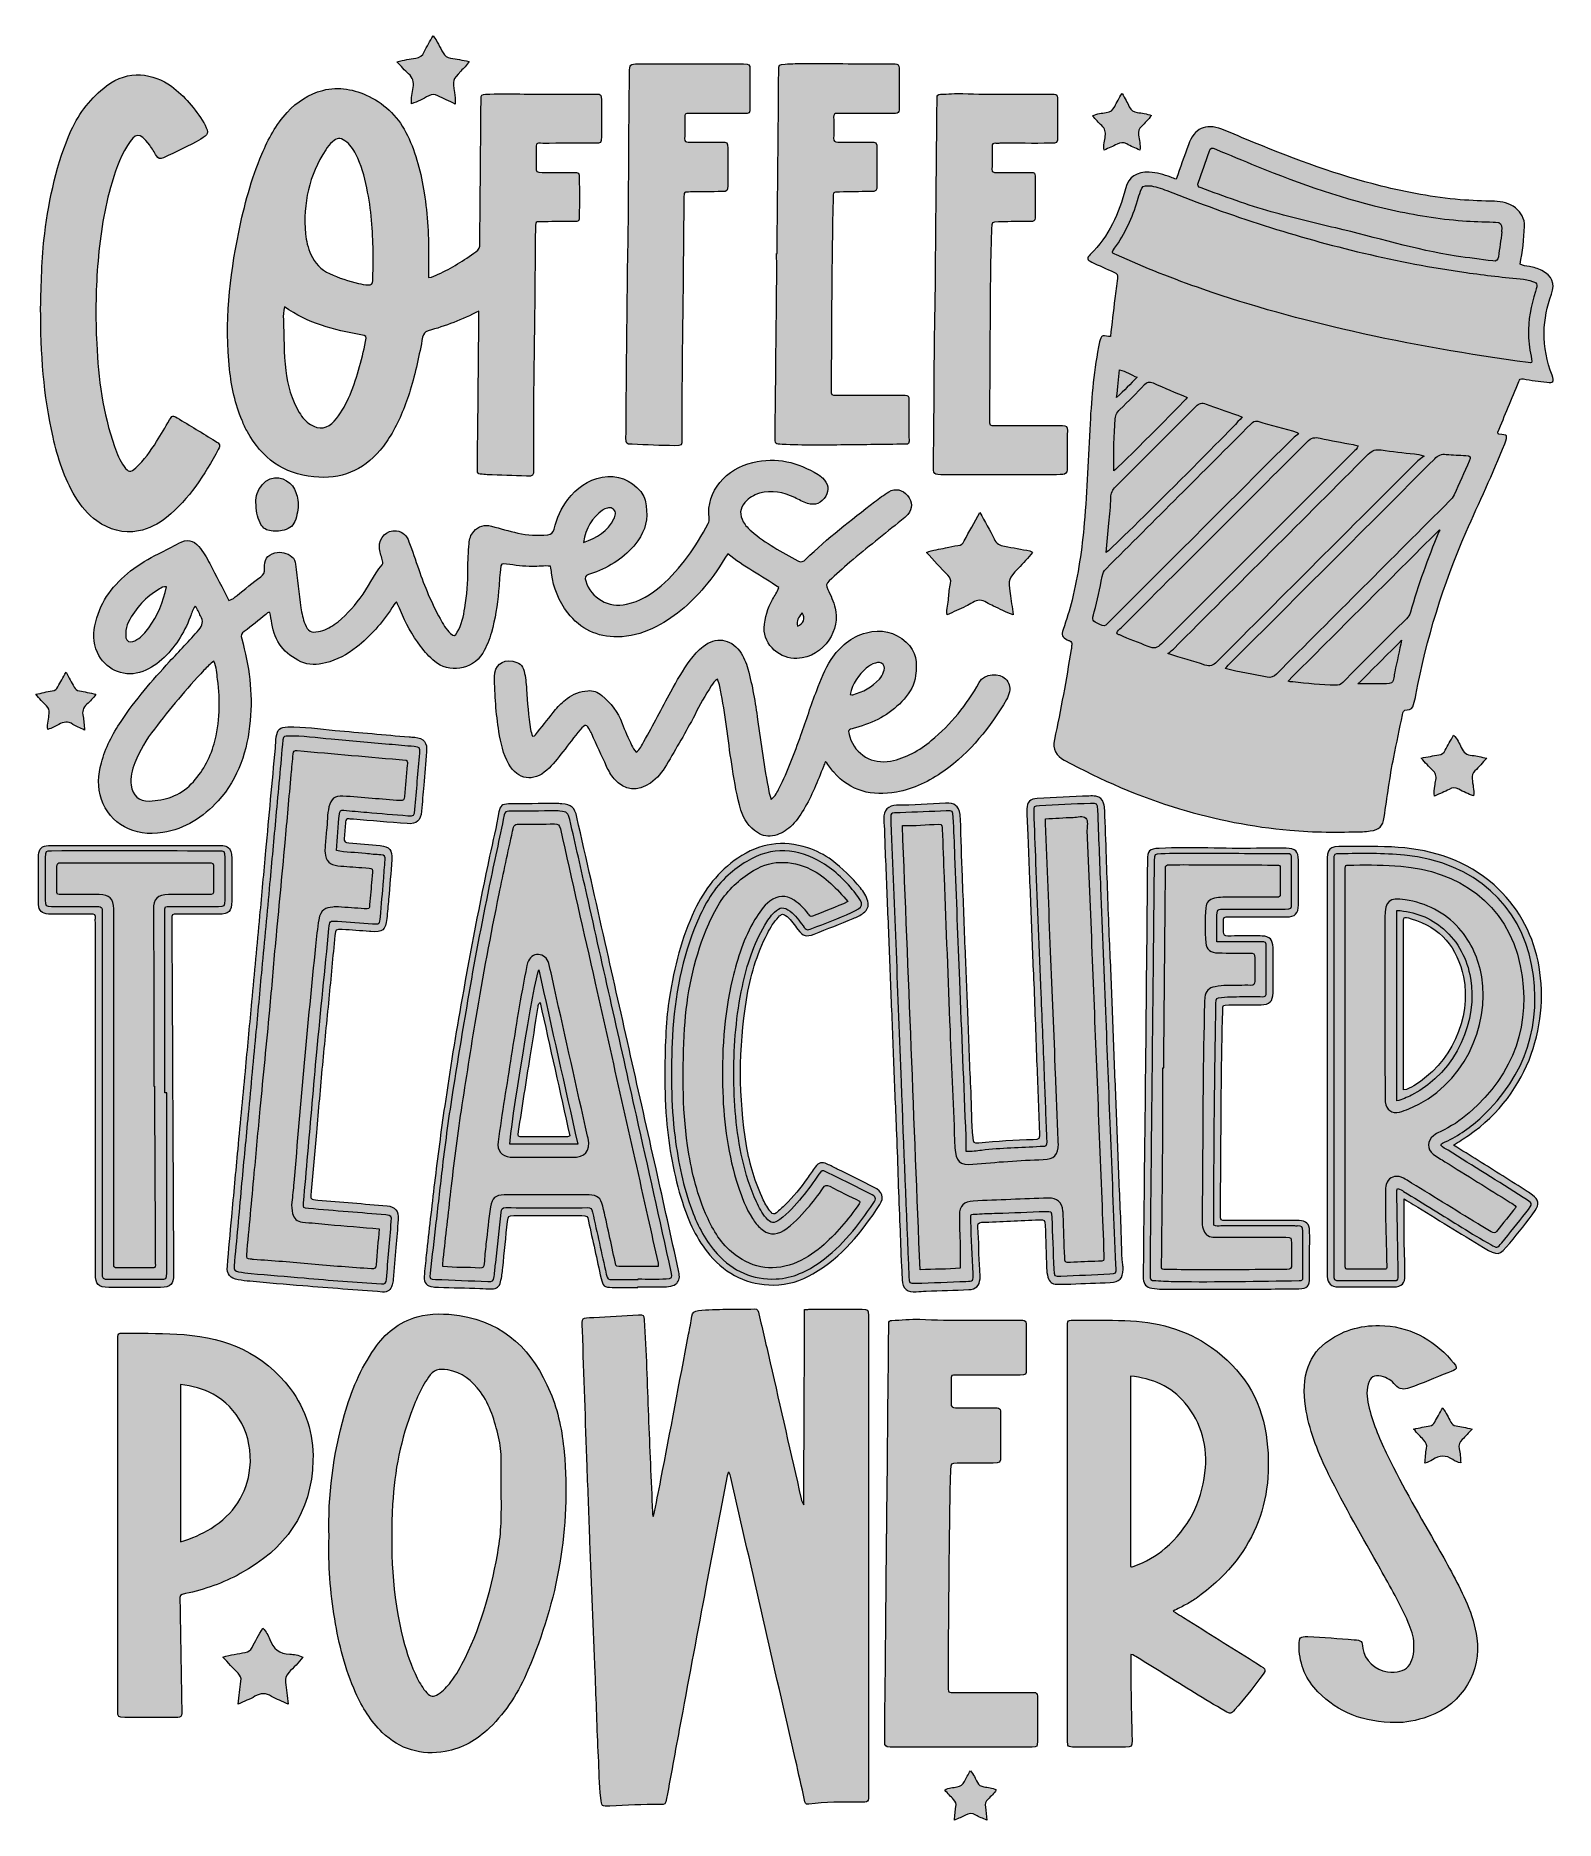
# Model space of a CAD drawing. Header units: inches. Extents: x 0.97 to 8.2, y -8.77 to -0.28.
import ezdxf

# ---------------------------------------------------------------- set-up
doc = ezdxf.new("R2010")
doc.units = ezdxf.units.IN
doc.header["$MEASUREMENT"] = 0
doc.layers.add('Layer 1', color=7, linetype='Continuous')

# ---------------------------------------------------------------- blocks, each defined once
blk = doc.blocks.new('block 2')
at = {"layer": 'Layer 1', "lineweight": 0}
for points, knots in [([(3.08, -1.6304), (3.0777, -1.8568), (3.0754, -2.0833), (3.0732, -2.3097), (3.073, -2.323), (3.0734, -2.3364), (3.0731, -2.3497), (3.0729, -2.3591), (3.0771, -2.3641), (3.0865, -2.365), (3.0975, -2.366), (3.1085, -2.3677), (3.1196, -2.3681), (3.1817, -2.3703), (3.2439, -2.3724), (3.3061, -2.3743), (3.3392, -2.3753), (3.3397, -2.3752), (3.3394, -2.3414), (3.3375, -2.0173), (3.3453, -1.6932), (3.3471, -1.369), (3.3474, -1.3157), (3.3476, -1.2624), (3.3487, -1.2092), (3.3499, -1.1569), (3.3432, -1.1649), (3.3926, -1.1641), (3.4382, -1.1633), (3.4837, -1.1639), (3.5293, -1.1635), (3.5567, -1.1633), (3.5575, -1.1627), (3.5577, -1.1354), (3.558, -1.0766), (3.558, -1.0177), (3.5577, -0.9589), (3.5575, -0.9301), (3.5569, -0.9296), (3.5274, -0.9295), (3.4785, -0.9292), (3.4296, -0.9295), (3.3807, -0.9294), (3.3528, -0.9293), (3.3527, -0.9291), (3.3526, -0.9), (3.3524, -0.8745), (3.3524, -0.8489), (3.3526, -0.8234), (3.3528, -0.7865), (3.3486, -0.791), (3.3837, -0.791), (3.4659, -0.7908), (3.5482, -0.791), (3.6304, -0.7909), (3.6625, -0.7908), (3.6627, -0.7907), (3.6627, -0.7577), (3.6629, -0.7044), (3.6627, -0.6511), (3.6628, -0.5978), (3.6629, -0.5497), (3.663, -0.5575), (3.621, -0.5573), (3.5055, -0.5568), (3.3899, -0.5583), (3.2744, -0.5558), (3.2199, -0.5546), (3.1657, -0.555), (3.1113, -0.5573), (3.0955, -0.558), (3.0888, -0.5625), (3.0904, -0.5785), (3.0911, -0.5851), (3.0902, -0.5918), (3.0901, -0.5984), (3.0888, -0.7439), (3.0876, -0.8893), (3.0863, -1.0347), (3.0856, -1.1124), (3.0846, -1.1901), (3.0847, -1.2678), (3.0847, -1.2847), (3.0806, -1.2965), (3.0659, -1.3069), (3.0089, -1.3474), (2.9505, -1.3854), (2.8864, -1.4139), (2.8726, -1.42), (2.8592, -1.4286), (2.8406, -1.4287), (2.8406, -1.4006), (2.8404, -1.3732), (2.8407, -1.3457), (2.8416, -1.239), (2.8364, -1.1327), (2.8199, -1.0272), (2.8051, -0.9327), (2.782, -0.8406), (2.74, -0.754), (2.7, -0.6713), (2.6401, -0.6077), (2.5571, -0.5676), (2.4874, -0.5339), (2.4141, -0.5196), (2.3375, -0.5387), (2.2699, -0.5555), (2.2142, -0.5929), (2.1675, -0.644), (2.1144, -0.7021), (2.0776, -0.7703), (2.0473, -0.8421), (1.9966, -0.9619), (1.9632, -1.0871), (1.9371, -1.2142), (1.8927, -1.4293), (1.8702, -1.646), (1.8934, -1.8656), (1.9023, -1.9496), (1.9203, -2.0319), (1.953, -2.1102), (1.9606, -2.1286), (1.9689, -2.1468), (1.9786, -2.1642), (2.0478, -2.2884), (2.1481, -2.3637), (2.2941, -2.3786), (2.424, -2.3919), (2.5265, -2.3488), (2.6095, -2.2517), (2.6312, -2.2263), (2.6498, -2.1988), (2.6666, -2.1699), (2.704, -2.1054), (2.7308, -2.0363), (2.7532, -1.9654), (2.7792, -1.8828), (2.7956, -1.7979), (2.8123, -1.7132), (2.8156, -1.6966), (2.8226, -1.6879), (2.8383, -1.6835), (2.9204, -1.6606), (2.9999, -1.6309), (3.08, -1.589), (3.08, -1.606), (3.0801, -1.6182), (3.08, -1.6304)], [0, 0, 0, 0, 1, 1, 1, 2, 2, 2, 3, 3, 3, 4, 4, 4, 5, 5, 5, 6, 6, 6, 7, 7, 7, 8, 8, 8, 9, 9, 9, 10, 10, 10, 11, 11, 11, 12, 12, 12, 13, 13, 13, 14, 14, 14, 15, 15, 15, 16, 16, 16, 17, 17, 17, 18, 18, 18, 19, 19, 19, 20, 20, 20, 21, 21, 21, 22, 22, 22, 23, 23, 23, 24, 24, 24, 25, 25, 25, 26, 26, 26, 27, 27, 27, 28, 28, 28, 29, 29, 29, 30, 30, 30, 31, 31, 31, 32, 32, 32, 33, 33, 33, 34, 34, 34, 35, 35, 35, 36, 36, 36, 37, 37, 37, 38, 38, 38, 39, 39, 39, 40, 40, 40, 41, 41, 41, 42, 42, 42, 43, 43, 43, 44, 44, 44, 45, 45, 45, 46, 46, 46, 47, 47, 47, 48, 48, 48, 49, 49, 49, 49]), ([(2.5745, -1.4441), (2.5741, -1.4598), (2.5688, -1.4659), (2.5529, -1.4649), (2.5373, -1.4639), (2.5222, -1.4613), (2.507, -1.4578), (2.4594, -1.4469), (2.4135, -1.4314), (2.369, -1.4111), (2.3273, -1.3921), (2.2992, -1.361), (2.2808, -1.3201), (2.2666, -1.2885), (2.2576, -1.255), (2.2547, -1.2209), (2.2425, -1.0772), (2.2716, -0.9431), (2.3513, -0.8215), (2.3605, -0.8075), (2.3708, -0.7945), (2.3831, -0.7831), (2.4037, -0.7641), (2.4191, -0.7629), (2.4427, -0.7788), (2.4665, -0.7947), (2.4818, -0.8177), (2.4946, -0.8427), (2.5206, -0.8935), (2.5349, -0.9481), (2.5465, -1.0034), (2.5682, -1.1059), (2.5753, -1.2098), (2.5763, -1.303), (2.5785, -1.3576), (2.5758, -1.4008), (2.5745, -1.4441)], [0, 0, 0, 0, 1, 1, 1, 2, 2, 2, 3, 3, 3, 4, 4, 4, 5, 5, 5, 6, 6, 6, 7, 7, 7, 8, 8, 8, 9, 9, 9, 10, 10, 10, 11, 11, 11, 12, 12, 12, 12]), ([(2.5184, -1.7028), (2.5451, -1.7078), (2.546, -1.7082), (2.5407, -1.7338), (2.5215, -1.8259), (2.4984, -1.917), (2.46, -2.0034), (2.4424, -2.0431), (2.4204, -2.0801), (2.3919, -2.113), (2.3611, -2.1487), (2.3195, -2.1551), (2.2793, -2.1298), (2.2563, -2.1154), (2.2393, -2.095), (2.2253, -2.072), (2.1878, -2.0103), (2.1691, -1.9422), (2.1608, -1.8714), (2.1514, -1.791), (2.152, -1.7099), (2.1494, -1.629), (2.1489, -1.6102), (2.1496, -1.5913), (2.1549, -1.5694), (2.2658, -1.6483), (2.3908, -1.679), (2.5184, -1.7028)], [0, 0, 0, 0, 1, 1, 1, 2, 2, 2, 3, 3, 3, 4, 4, 4, 5, 5, 5, 6, 6, 6, 7, 7, 7, 8, 8, 8, 9, 9, 9, 9])]:
    blk.add_open_spline(points, degree=3, knots=knots, dxfattribs=at)
blk = doc.blocks.new('block 3')
at = {"layer": 'Layer 1', "lineweight": 0}
for points, knots in [([(4.4777, -2.9614), (4.4532, -3.0033), (4.441, -3.048), (4.4379, -3.0969), (4.4326, -3.1794), (4.5187, -3.2477), (4.5928, -3.2433), (4.7289, -3.2351), (4.8012, -3.0982), (4.7751, -3.0032), (4.7666, -2.9719), (4.7549, -2.9423), (4.7399, -2.914), (4.7312, -2.8977), (4.7323, -2.8857), (4.7465, -2.8732), (4.7798, -2.8439), (4.8113, -2.8124), (4.8454, -2.7841), (4.9266, -2.7168), (5.009, -2.6509), (5.0907, -2.5843), (5.101, -2.5759), (5.1119, -2.5677), (5.1202, -2.5575), (5.145, -2.5272), (5.1434, -2.4987), (5.1192, -2.4668), (5.0978, -2.4386), (5.0596, -2.4313), (5.031, -2.4493), (5.0076, -2.4641), (4.9848, -2.48), (4.9629, -2.497), (4.8506, -2.5841), (4.7379, -2.6706), (4.636, -2.7702), (4.6247, -2.7812), (4.6142, -2.7873), (4.598, -2.7785), (4.5211, -2.7365), (4.4442, -2.6946), (4.3771, -2.6373), (4.3619, -2.6243), (4.3482, -2.6099), (4.3381, -2.5922), (4.3189, -2.5586), (4.3211, -2.5302), (4.3459, -2.5003), (4.3643, -2.4783), (4.3877, -2.4641), (4.415, -2.4564), (4.4736, -2.44), (4.5291, -2.4508), (4.5826, -2.477), (4.6024, -2.4867), (4.6214, -2.4982), (4.6428, -2.5048), (4.6796, -2.516), (4.7106, -2.504), (4.7302, -2.4702), (4.7479, -2.4398), (4.7427, -2.4093), (4.715, -2.3834), (4.7085, -2.3774), (4.7013, -2.372), (4.6938, -2.3674), (4.5975, -2.3084), (4.4963, -2.2823), (4.3827, -2.3095), (4.2592, -2.3391), (4.1603, -2.4457), (4.1751, -2.5751), (4.1762, -2.5843), (4.1749, -2.5926), (4.1706, -2.6007), (4.112, -2.7112), (4.0427, -2.8138), (3.9476, -2.8968), (3.8994, -2.9387), (3.8454, -2.9703), (3.7822, -2.9849), (3.699, -3.0042), (3.6124, -2.955), (3.588, -2.8738), (3.5835, -2.8591), (3.5843, -2.8481), (3.6019, -2.8432), (3.6146, -2.8396), (3.627, -2.8345), (3.6394, -2.8298), (3.7189, -2.7993), (3.7857, -2.7518), (3.8362, -2.6824), (3.8727, -2.6323), (3.8852, -2.5768), (3.8757, -2.5156), (3.872, -2.4911), (3.8666, -2.4674), (3.8502, -2.4482), (3.8018, -2.3915), (3.7406, -2.3673), (3.6664, -2.3801), (3.597, -2.3921), (3.5448, -2.4315), (3.5032, -2.4863), (3.4713, -2.5283), (3.4496, -2.5756), (3.4379, -2.6269), (3.4337, -2.6453), (3.425, -2.6519), (3.4072, -2.6538), (3.3592, -2.6588), (3.3116, -2.656), (3.2648, -2.6457), (3.2228, -2.6364), (3.1812, -2.6246), (3.1397, -2.6128), (3.1058, -2.6032), (3.0787, -2.6136), (3.0556, -2.638), (3.0404, -2.6541), (3.0347, -2.6741), (3.033, -2.6956), (3.0298, -2.7366), (3.0273, -2.7776), (3.0274, -2.8187), (3.0275, -2.8798), (3.0226, -2.9407), (3.0131, -3.001), (3.0067, -3.0415), (2.998, -3.0817), (2.9773, -3.118), (2.9662, -3.1374), (2.9616, -3.1382), (2.9449, -3.1232), (2.9231, -3.1036), (2.9089, -3.0783), (2.895, -3.0531), (2.8539, -2.9781), (2.8213, -2.8994), (2.7935, -2.8186), (2.7784, -2.7747), (2.763, -2.7308), (2.7471, -2.6871), (2.737, -2.6595), (2.7201, -2.6385), (2.6883, -2.6356), (2.6399, -2.6311), (2.6046, -2.6652), (2.6068, -2.7138), (2.6078, -2.734), (2.615, -2.7527), (2.6199, -2.772), (2.622, -2.7803), (2.6261, -2.7883), (2.6189, -2.797), (2.5787, -2.8461), (2.5529, -2.9047), (2.5148, -2.9553), (2.4793, -3.0026), (2.4407, -3.0467), (2.3919, -3.0809), (2.369, -3.0969), (2.3443, -3.1094), (2.3167, -3.1147), (2.281, -3.1215), (2.2663, -3.1131), (2.2527, -3.0788), (2.2428, -3.054), (2.2367, -3.0281), (2.2333, -3.0017), (2.2241, -2.9324), (2.215, -2.8632), (2.2067, -2.7938), (2.205, -2.7798), (2.201, -2.7673), (2.1903, -2.7588), (2.1664, -2.7399), (2.1385, -2.7327), (2.1092, -2.7406), (2.0713, -2.7509), (2.0565, -2.773), (2.0595, -2.8157), (2.0607, -2.8336), (2.0557, -2.8432), (2.0415, -2.8537), (2.0032, -2.8821), (1.9667, -2.913), (1.9291, -2.9423), (1.9173, -2.9515), (1.907, -2.9639), (1.8901, -2.9661), (1.8596, -2.9072), (1.8298, -2.8491), (1.7995, -2.7912), (1.7845, -2.7628), (1.7681, -2.735), (1.7476, -2.7101), (1.7214, -2.6785), (1.6889, -2.6737), (1.6527, -2.6934), (1.6207, -2.7109), (1.5882, -2.7276), (1.5556, -2.7441), (1.509, -2.7676), (1.464, -2.7937), (1.4229, -2.8261), (1.3425, -2.8897), (1.281, -2.9665), (1.2567, -3.0683), (1.2451, -3.1173), (1.2414, -3.1658), (1.2643, -3.2144), (1.301, -3.2925), (1.382, -3.3321), (1.4653, -3.3094), (1.506, -3.2983), (1.5396, -3.2753), (1.5705, -3.248), (1.6334, -3.1923), (1.6762, -3.1231), (1.7062, -3.0454), (1.7129, -3.028), (1.7169, -3.0092), (1.7296, -2.9939), (1.7427, -3.0074), (1.7472, -3.025), (1.7558, -3.0402), (1.7698, -3.0647), (1.766, -3.084), (1.7474, -3.1058), (1.7027, -3.1583), (1.6541, -3.2071), (1.6076, -3.2578), (1.5251, -3.3479), (1.4446, -3.4397), (1.377, -3.5419), (1.3365, -3.6032), (1.3023, -3.6677), (1.2836, -3.7393), (1.2686, -3.7971), (1.2638, -3.8556), (1.2836, -3.9131), (1.3232, -4.0289), (1.438, -4.0938), (1.5757, -4.0712), (1.6815, -4.0538), (1.7678, -3.9988), (1.8391, -3.9204), (1.9375, -3.8122), (1.9789, -3.6797), (1.9918, -3.5382), (2.0038, -3.4067), (1.9874, -3.2767), (1.9511, -3.1498), (1.946, -3.1319), (1.951, -3.1238), (1.9637, -3.1141), (1.998, -3.0877), (2.0316, -3.0603), (2.0655, -3.0335), (2.0712, -3.0291), (2.0752, -3.0205), (2.0855, -3.0239), (2.0884, -3.0411), (2.0918, -3.0584), (2.0943, -3.0759), (2.1066, -3.1624), (2.155, -3.2216), (2.2328, -3.2579), (2.2706, -3.2756), (2.3111, -3.274), (2.35, -3.264), (2.4041, -3.2501), (2.453, -3.2241), (2.4972, -3.1895), (2.5643, -3.1368), (2.6187, -3.0729), (2.666, -3.0024), (2.6724, -2.9927), (2.6771, -2.9814), (2.6885, -2.9724), (2.6952, -2.9878), (2.7011, -3.0006), (2.7063, -3.0136), (2.7306, -3.0747), (2.7636, -3.1311), (2.8019, -3.1843), (2.8214, -3.2114), (2.8441, -3.2354), (2.87, -3.257), (2.9337, -3.31), (3.0479, -3.3033), (3.0981, -3.2167), (3.116, -3.1858), (3.1298, -3.1533), (3.1394, -3.119), (3.1575, -3.0548), (3.1677, -2.9891), (3.1735, -2.9228), (3.1765, -2.8885), (3.1784, -2.8541), (3.1821, -2.8199), (3.1855, -2.7888), (3.1864, -2.7918), (3.2114, -2.7944), (3.2522, -2.7986), (3.2928, -2.8048), (3.334, -2.8054), (3.3627, -2.8058), (3.3913, -2.8), (3.4208, -2.8036), (3.4226, -2.8155), (3.4245, -2.8264), (3.4259, -2.8374), (3.4348, -2.907), (3.46, -2.9701), (3.503, -3.0258), (3.5628, -3.1034), (3.6434, -3.1404), (3.7396, -3.1402), (3.7974, -3.1401), (3.8535, -3.1243), (3.9062, -3.0995), (4.0046, -3.0534), (4.0845, -2.9841), (4.1539, -2.9017), (4.1946, -2.8533), (4.2298, -2.8009), (4.2638, -2.745), (4.3408, -2.8058), (4.426, -2.8513), (4.5065, -2.9047), (4.4998, -2.926), (4.4882, -2.9435), (4.4777, -2.9614)], [0, 0, 0, 0, 1, 1, 1, 2, 2, 2, 3, 3, 3, 4, 4, 4, 5, 5, 5, 6, 6, 6, 7, 7, 7, 8, 8, 8, 9, 9, 9, 10, 10, 10, 11, 11, 11, 12, 12, 12, 13, 13, 13, 14, 14, 14, 15, 15, 15, 16, 16, 16, 17, 17, 17, 18, 18, 18, 19, 19, 19, 20, 20, 20, 21, 21, 21, 22, 22, 22, 23, 23, 23, 24, 24, 24, 25, 25, 25, 26, 26, 26, 27, 27, 27, 28, 28, 28, 29, 29, 29, 30, 30, 30, 31, 31, 31, 32, 32, 32, 33, 33, 33, 34, 34, 34, 35, 35, 35, 36, 36, 36, 37, 37, 37, 38, 38, 38, 39, 39, 39, 40, 40, 40, 41, 41, 41, 42, 42, 42, 43, 43, 43, 44, 44, 44, 45, 45, 45, 46, 46, 46, 47, 47, 47, 48, 48, 48, 49, 49, 49, 50, 50, 50, 51, 51, 51, 52, 52, 52, 53, 53, 53, 54, 54, 54, 55, 55, 55, 56, 56, 56, 57, 57, 57, 58, 58, 58, 59, 59, 59, 60, 60, 60, 61, 61, 61, 62, 62, 62, 63, 63, 63, 64, 64, 64, 65, 65, 65, 66, 66, 66, 67, 67, 67, 68, 68, 68, 69, 69, 69, 70, 70, 70, 71, 71, 71, 72, 72, 72, 73, 73, 73, 74, 74, 74, 75, 75, 75, 76, 76, 76, 77, 77, 77, 78, 78, 78, 79, 79, 79, 80, 80, 80, 81, 81, 81, 82, 82, 82, 83, 83, 83, 84, 84, 84, 85, 85, 85, 86, 86, 86, 87, 87, 87, 88, 88, 88, 89, 89, 89, 90, 90, 90, 91, 91, 91, 92, 92, 92, 93, 93, 93, 94, 94, 94, 95, 95, 95, 96, 96, 96, 97, 97, 97, 98, 98, 98, 99, 99, 99, 100, 100, 100, 101, 101, 101, 102, 102, 102, 103, 103, 103, 104, 104, 104, 105, 105, 105, 106, 106, 106, 107, 107, 107, 108, 108, 108, 109, 109, 109, 110, 110, 110, 111, 111, 111, 112, 112, 112, 112]), ([(3.6678, -2.5369), (3.6696, -2.5356), (3.6716, -2.5345), (3.6736, -2.5336), (3.689, -2.5269), (3.7057, -2.5197), (3.7201, -2.5327), (3.7349, -2.5459), (3.7295, -2.5636), (3.7222, -2.5786), (3.6939, -2.6376), (3.6425, -2.6669), (3.5774, -2.6903), (3.5891, -2.6215), (3.6185, -2.5732), (3.6678, -2.5369)], [0, 0, 0, 0, 1, 1, 1, 2, 2, 2, 3, 3, 3, 4, 4, 4, 5, 5, 5, 5]), ([(1.5094, -3.0973), (1.494, -3.1191), (1.4756, -3.1382), (1.4529, -3.1526), (1.4407, -3.1605), (1.4269, -3.1684), (1.4127, -3.1615), (1.3973, -3.154), (1.3997, -3.1374), (1.3997, -3.1232), (1.3998, -3.1042), (1.404, -3.0858), (1.4126, -3.0689), (1.4465, -3.0022), (1.4961, -2.95), (1.5601, -2.9116), (1.5691, -2.9061), (1.5789, -2.9001), (1.594, -2.902), (1.5779, -2.9744), (1.5506, -3.0388), (1.5094, -3.0973)], [0, 0, 0, 0, 1, 1, 1, 2, 2, 2, 3, 3, 3, 4, 4, 4, 5, 5, 5, 6, 6, 6, 7, 7, 7, 7]), ([(4.6186, -3.0252), (4.6353, -3.0503), (4.6249, -3.0792), (4.5957, -3.0891), (4.5927, -3.0599), (4.5956, -3.052), (4.6186, -3.0252)], [0, 0, 0, 0, 1, 1, 1, 2, 2, 2, 2]), ([(1.8363, -3.3417), (1.8494, -3.4448), (1.8488, -3.5474), (1.8201, -3.6482), (1.7994, -3.7208), (1.7647, -3.7856), (1.7115, -3.8398), (1.6563, -3.8961), (1.5871, -3.9189), (1.5105, -3.9213), (1.4615, -3.9229), (1.4322, -3.8948), (1.4257, -3.8463), (1.4208, -3.8087), (1.4296, -3.7736), (1.4429, -3.7392), (1.4656, -3.681), (1.4979, -3.6278), (1.5359, -3.5787), (1.6105, -3.4822), (1.687, -3.3871), (1.7718, -3.2991), (1.7861, -3.2841), (1.7998, -3.2682), (1.8185, -3.256), (1.833, -3.2842), (1.8327, -3.3135), (1.8363, -3.3417)], [0, 0, 0, 0, 1, 1, 1, 2, 2, 2, 3, 3, 3, 4, 4, 4, 5, 5, 5, 6, 6, 6, 7, 7, 7, 8, 8, 8, 9, 9, 9, 9])]:
    blk.add_open_spline(points, degree=3, knots=knots, dxfattribs=at)
blk = doc.blocks.new('block 4')
at = {"layer": 'Layer 1', "lineweight": 0}
for points, knots in [([(2.3937, -7.814), (2.4141, -7.9345), (2.4428, -8.0526), (2.4934, -8.1644), (2.5252, -8.2346), (2.5641, -8.3002), (2.6201, -8.3541), (2.7043, -8.4353), (2.8054, -8.4643), (2.9197, -8.4451), (3.002, -8.4312), (3.0705, -8.389), (3.1304, -8.3322), (3.2124, -8.2545), (3.2696, -8.1599), (3.3135, -8.0573), (3.4554, -7.7253), (3.5185, -7.3798), (3.4855, -7.0189), (3.4766, -6.9216), (3.4578, -6.8258), (3.4196, -6.7351), (3.3375, -6.5402), (3.2066, -6.4026), (2.987, -6.37), (2.9195, -6.36), (2.8526, -6.3577), (2.7859, -6.3766), (2.6985, -6.4014), (2.6334, -6.4546), (2.5825, -6.5283), (2.5163, -6.6243), (2.4721, -6.7301), (2.4404, -6.8414), (2.3859, -7.0326), (2.3609, -7.2276), (2.3667, -7.4231), (2.3633, -7.5564), (2.372, -7.6857), (2.3937, -7.814)], [0, 0, 0, 0, 1, 1, 1, 2, 2, 2, 3, 3, 3, 4, 4, 4, 5, 5, 5, 6, 6, 6, 7, 7, 7, 8, 8, 8, 9, 9, 9, 10, 10, 10, 11, 11, 11, 12, 12, 12, 13, 13, 13, 13]), ([(3.1737, -7.4746), (3.1433, -7.6567), (3.0959, -7.8336), (3.0142, -8.0001), (2.9947, -8.04), (2.9728, -8.0785), (2.9458, -8.1138), (2.9289, -8.1359), (2.9102, -8.1565), (2.8863, -8.1714), (2.8607, -8.1873), (2.8525, -8.1864), (2.8322, -8.1649), (2.8129, -8.1446), (2.799, -8.1206), (2.7866, -8.0957), (2.7574, -8.037), (2.7365, -7.9752), (2.7201, -7.9119), (2.665, -7.7003), (2.6582, -7.4846), (2.6694, -7.268), (2.6776, -7.11), (2.7088, -6.9562), (2.7664, -6.8083), (2.78, -6.7732), (2.7948, -6.7386), (2.8134, -6.7058), (2.8216, -6.6913), (2.8311, -6.6777), (2.8399, -6.6636), (2.8616, -6.6289), (2.8918, -6.6216), (2.9314, -6.6286), (2.9997, -6.6405), (3.0478, -6.6795), (3.087, -6.7331), (3.1337, -6.7972), (3.155, -6.8717), (3.1731, -6.9473), (3.1819, -6.9841), (3.1857, -7.0217), (3.1861, -7.0594), (3.1867, -7.1082), (3.1863, -7.157), (3.1863, -7.2059), (3.1873, -7.2957), (3.1885, -7.3855), (3.1737, -7.4746)], [0, 0, 0, 0, 1, 1, 1, 2, 2, 2, 3, 3, 3, 4, 4, 4, 5, 5, 5, 6, 6, 6, 7, 7, 7, 8, 8, 8, 9, 9, 9, 10, 10, 10, 11, 11, 11, 12, 12, 12, 13, 13, 13, 14, 14, 14, 15, 15, 15, 16, 16, 16, 16])]:
    blk.add_open_spline(points, degree=3, knots=knots, dxfattribs=at)
blk = doc.blocks.new('block 5')
at = {"layer": 'Layer 1', "lineweight": 0}
for points, knots in [([(6.4414, -7.7469), (6.4589, -7.7373), (6.4765, -7.7276), (6.4927, -7.7161), (6.7625, -7.5237), (6.8732, -7.2611), (6.8257, -6.9356), (6.8004, -6.7624), (6.7093, -6.6232), (6.5659, -6.5213), (6.4427, -6.4339), (6.3023, -6.3977), (6.1529, -6.3937), (6.0763, -6.3917), (5.9996, -6.3924), (5.923, -6.392), (5.8794, -6.3918), (5.881, -6.3888), (5.8811, -6.4333), (5.8811, -6.8585), (5.8811, -7.2837), (5.8811, -7.7089), (5.8811, -7.9354), (5.8811, -8.1619), (5.8811, -8.3883), (5.8811, -8.4234), (5.8814, -8.4237), (5.9163, -8.4237), (5.9963, -8.4239), (6.0763, -8.4239), (6.1563, -8.4237), (6.1878, -8.4236), (6.1883, -8.4232), (6.1877, -8.3921), (6.1862, -8.3089), (6.1839, -8.2256), (6.1827, -8.1424), (6.1819, -8.0897), (6.1825, -8.0369), (6.1825, -7.9825), (6.1956, -7.985), (6.2043, -7.9921), (6.2135, -7.9978), (6.2561, -8.0238), (6.2985, -8.0501), (6.341, -8.0761), (6.4374, -8.1352), (6.5323, -8.1968), (6.6307, -8.2525), (6.6573, -8.2675), (6.658, -8.2674), (6.6776, -8.2452), (6.7194, -8.1976), (6.7584, -8.1478), (6.7964, -8.0972), (6.829, -8.0539), (6.8317, -8.0579), (6.7853, -8.0283), (6.6769, -7.9593), (6.5675, -7.8916), (6.4585, -7.8234), (6.4351, -7.8088), (6.4118, -7.7941), (6.3837, -7.7764), (6.4061, -7.7651), (6.4241, -7.7566), (6.4414, -7.7469)], [0, 0, 0, 0, 1, 1, 1, 2, 2, 2, 3, 3, 3, 4, 4, 4, 5, 5, 5, 6, 6, 6, 7, 7, 7, 8, 8, 8, 9, 9, 9, 10, 10, 10, 11, 11, 11, 12, 12, 12, 13, 13, 13, 14, 14, 14, 15, 15, 15, 16, 16, 16, 17, 17, 17, 18, 18, 18, 19, 19, 19, 20, 20, 20, 21, 21, 21, 22, 22, 22, 22]), ([(6.4403, -6.7865), (6.5196, -6.883), (6.5501, -6.9943), (6.5348, -7.1185), (6.5171, -7.262), (6.4563, -7.3825), (6.346, -7.4771), (6.3019, -7.5149), (6.2524, -7.5437), (6.1973, -7.5626), (6.1941, -7.5636), (6.191, -7.565), (6.1878, -7.5655), (6.1858, -7.5659), (6.1835, -7.5649), (6.1804, -7.5643), (6.1804, -7.2642), (6.1804, -6.9639), (6.1804, -6.6584), (6.2848, -6.6696), (6.3742, -6.706), (6.4403, -6.7865)], [0, 0, 0, 0, 1, 1, 1, 2, 2, 2, 3, 3, 3, 4, 4, 4, 5, 5, 5, 6, 6, 6, 7, 7, 7, 7])]:
    blk.add_open_spline(points, degree=3, knots=knots, dxfattribs=at)
blk = doc.blocks.new('block 6')
at = {"layer": 'Layer 1', "lineweight": 0}
for points, knots in [([(1.3615, -8.2487), (1.3615, -8.2819), (1.362, -8.2825), (1.3947, -8.2826), (1.4602, -8.2828), (1.5257, -8.2826), (1.5913, -8.2826), (1.6101, -8.2826), (1.629, -8.2827), (1.6479, -8.2824), (1.6596, -8.2822), (1.6668, -8.2772), (1.6661, -8.2642), (1.6657, -8.2553), (1.666, -8.2464), (1.6659, -8.2375), (1.663, -8.0678), (1.6601, -7.898), (1.6571, -7.7283), (1.6566, -7.7), (1.6563, -7.6993), (1.6837, -7.6935), (1.7753, -7.6742), (1.863, -7.6428), (1.9447, -7.5982), (2.1577, -7.4821), (2.2846, -7.3097), (2.2905, -7.059), (2.2935, -6.9317), (2.258, -6.8182), (2.1816, -6.7177), (2.055, -6.5515), (1.8815, -6.4745), (1.6771, -6.4609), (1.5863, -6.4549), (1.4952, -6.4528), (1.4041, -6.4536), (1.3623, -6.454), (1.3613, -6.4473), (1.3614, -6.4976), (1.3616, -6.7872), (1.3615, -7.0769), (1.3615, -7.3665), (1.3615, -7.6606), (1.3614, -7.9547), (1.3615, -8.2487)], [0, 0, 0, 0, 1, 1, 1, 2, 2, 2, 3, 3, 3, 4, 4, 4, 5, 5, 5, 6, 6, 6, 7, 7, 7, 8, 8, 8, 9, 9, 9, 10, 10, 10, 11, 11, 11, 12, 12, 12, 13, 13, 13, 14, 14, 14, 15, 15, 15, 15]), ([(1.6603, -6.6988), (1.7158, -6.7044), (1.7673, -6.7183), (1.815, -6.7442), (1.9295, -6.8064), (2.0065, -6.9392), (1.9906, -7.0945), (1.9775, -7.2218), (1.9114, -7.3152), (1.8054, -7.3828), (1.7615, -7.4108), (1.7139, -7.4311), (1.6603, -7.4463), (1.6603, -7.1959), (1.6603, -6.9489), (1.6603, -6.6988)], [0, 0, 0, 0, 1, 1, 1, 2, 2, 2, 3, 3, 3, 4, 4, 4, 5, 5, 5, 5])]:
    blk.add_open_spline(points, degree=3, knots=knots, dxfattribs=at)
blk = doc.blocks.new('block 7')
at = {"layer": 'Layer 1', "lineweight": 0}
for points, knots in [([(4.4599, -3.8754), (4.4366, -3.7624), (4.4224, -3.648), (4.4063, -3.5338), (4.3949, -3.4526), (4.3818, -3.3717), (4.3597, -3.2925), (4.3513, -3.2624), (4.3398, -3.2338), (4.3209, -3.2086), (4.2747, -3.1466), (4.2077, -3.1376), (4.1471, -3.1854), (4.1234, -3.2041), (4.1038, -3.2267), (4.0859, -3.2509), (4.0507, -3.2982), (4.0214, -3.3491), (3.9933, -3.4007), (3.9503, -3.4795), (3.9084, -3.5588), (3.8654, -3.6376), (3.8555, -3.6556), (3.8457, -3.6742), (3.8289, -3.6889), (3.8181, -3.6788), (3.8123, -3.6668), (3.8068, -3.6548), (3.7912, -3.6206), (3.7738, -3.5869), (3.7611, -3.5516), (3.7417, -3.4975), (3.7081, -3.4552), (3.6648, -3.4187), (3.6448, -3.4018), (3.6234, -3.3939), (3.5977, -3.3963), (3.5616, -3.3997), (3.5283, -3.4103), (3.4995, -3.433), (3.4794, -3.4488), (3.4608, -3.4664), (3.4447, -3.4863), (3.416, -3.5216), (3.3881, -3.5575), (3.3594, -3.5928), (3.3529, -3.6008), (3.3486, -3.6125), (3.3354, -3.6127), (3.3308, -3.6018), (3.3275, -3.5915), (3.3259, -3.5803), (3.3167, -3.5166), (3.3101, -3.4526), (3.3064, -3.3884), (3.3047, -3.3596), (3.3018, -3.3309), (3.2949, -3.3029), (3.288, -3.2747), (3.2682, -3.2605), (3.2409, -3.2557), (3.1897, -3.2468), (3.1535, -3.2768), (3.1541, -3.3289), (3.1551, -3.4166), (3.1613, -3.5041), (3.1752, -3.5907), (3.1839, -3.6443), (3.195, -3.6977), (3.2225, -3.7457), (3.2651, -3.8202), (3.3395, -3.8319), (3.4029, -3.7745), (3.4318, -3.7483), (3.4557, -3.7176), (3.4795, -3.6868), (3.5066, -3.6517), (3.5334, -3.6163), (3.5619, -3.5823), (3.587, -3.5524), (3.5926, -3.5537), (3.6098, -3.5871), (3.6123, -3.5921), (3.6149, -3.597), (3.6172, -3.602), (3.6405, -3.6534), (3.6636, -3.705), (3.6873, -3.7562), (3.6971, -3.7773), (3.7087, -3.7976), (3.7241, -3.8153), (3.7724, -3.8711), (3.8358, -3.8786), (3.8959, -3.8356), (3.9281, -3.8126), (3.9525, -3.7828), (3.9724, -3.749), (4.0186, -3.6707), (4.0648, -3.5924), (4.1067, -3.5118), (4.1312, -3.4646), (4.1563, -3.4176), (4.1857, -3.3732), (4.1933, -3.3618), (4.1998, -3.3487), (4.2154, -3.3415), (4.2246, -3.3651), (4.2292, -3.3877), (4.2334, -3.4102), (4.2554, -3.5291), (4.2671, -3.6495), (4.2866, -3.7687), (4.2974, -3.8343), (4.307, -3.9001), (4.3266, -3.9639), (4.3403, -4.0086), (4.3656, -4.0456), (4.4054, -4.0716), (4.431, -4.0884), (4.4582, -4.0922), (4.488, -4.0845), (4.5167, -4.0772), (4.5412, -4.0632), (4.5627, -4.0432), (4.5881, -4.0194), (4.6079, -3.9914), (4.6254, -3.9617), (4.6639, -3.8966), (4.6922, -3.8268), (4.7196, -3.7567), (4.7225, -3.7493), (4.7257, -3.7421), (4.7296, -3.7327), (4.7441, -3.7522), (4.7549, -3.7691), (4.7681, -3.784), (4.8485, -3.8749), (4.9504, -3.8997), (5.0665, -3.8789), (5.15, -3.864), (5.2239, -3.827), (5.2923, -3.7785), (5.4188, -3.6888), (5.5125, -3.5701), (5.5907, -3.4381), (5.5973, -3.4269), (5.6019, -3.4138), (5.6046, -3.401), (5.6095, -3.3778), (5.6029, -3.3572), (5.5862, -3.34), (5.5582, -3.3112), (5.4851, -3.3108), (5.4599, -3.3572), (5.4025, -3.4631), (5.3261, -3.5557), (5.2327, -3.6332), (5.1757, -3.6804), (5.1133, -3.7167), (5.0392, -3.7308), (4.9509, -3.7475), (4.8722, -3.7016), (4.8448, -3.6152), (4.8348, -3.5836), (4.8351, -3.5828), (4.8658, -3.5737), (4.8732, -3.5715), (4.8808, -3.5698), (4.8882, -3.5676), (4.972, -3.5432), (5.0454, -3.502), (5.1034, -3.4357), (5.1317, -3.4033), (5.1526, -3.3671), (5.1578, -3.3237), (5.165, -3.2647), (5.1627, -3.208), (5.1129, -3.1647), (5.0578, -3.1167), (4.995, -3.1014), (4.9242, -3.1199), (4.8505, -3.1393), (4.7977, -3.1862), (4.7561, -3.2478), (4.7255, -3.2932), (4.707, -3.3445), (4.6875, -3.3949), (4.6604, -3.465), (4.6376, -3.5368), (4.6121, -3.6077), (4.5814, -3.6931), (4.5506, -3.7785), (4.5092, -3.8596), (4.4997, -3.878), (4.4915, -3.8975), (4.47, -3.9145), (4.4658, -3.8984), (4.4623, -3.887), (4.4599, -3.8754)], [0, 0, 0, 0, 1, 1, 1, 2, 2, 2, 3, 3, 3, 4, 4, 4, 5, 5, 5, 6, 6, 6, 7, 7, 7, 8, 8, 8, 9, 9, 9, 10, 10, 10, 11, 11, 11, 12, 12, 12, 13, 13, 13, 14, 14, 14, 15, 15, 15, 16, 16, 16, 17, 17, 17, 18, 18, 18, 19, 19, 19, 20, 20, 20, 21, 21, 21, 22, 22, 22, 23, 23, 23, 24, 24, 24, 25, 25, 25, 26, 26, 26, 27, 27, 27, 28, 28, 28, 29, 29, 29, 30, 30, 30, 31, 31, 31, 32, 32, 32, 33, 33, 33, 34, 34, 34, 35, 35, 35, 36, 36, 36, 37, 37, 37, 38, 38, 38, 39, 39, 39, 40, 40, 40, 41, 41, 41, 42, 42, 42, 43, 43, 43, 44, 44, 44, 45, 45, 45, 46, 46, 46, 47, 47, 47, 48, 48, 48, 49, 49, 49, 50, 50, 50, 51, 51, 51, 52, 52, 52, 53, 53, 53, 54, 54, 54, 55, 55, 55, 56, 56, 56, 57, 57, 57, 58, 58, 58, 59, 59, 59, 60, 60, 60, 61, 61, 61, 62, 62, 62, 63, 63, 63, 64, 64, 64, 65, 65, 65, 66, 66, 66, 66]), ([(4.9234, -3.2888), (4.936, -3.2776), (4.9504, -3.2693), (4.9664, -3.2644), (4.9799, -3.2603), (4.9933, -3.2607), (5.0033, -3.272), (5.0125, -3.2825), (5.0097, -3.2952), (5.0059, -3.3068), (5.0017, -3.3195), (4.9949, -3.3311), (4.9859, -3.3411), (4.9513, -3.379), (4.9083, -3.4027), (4.8588, -3.4153), (4.856, -3.416), (4.8526, -3.4144), (4.8467, -3.4134), (4.8585, -3.3612), (4.886, -3.3219), (4.9234, -3.2888)], [0, 0, 0, 0, 1, 1, 1, 2, 2, 2, 3, 3, 3, 4, 4, 4, 5, 5, 5, 6, 6, 6, 7, 7, 7, 7])]:
    blk.add_open_spline(points, degree=3, knots=knots, dxfattribs=at)
blk = doc.blocks.new('block 8')
at = {"layer": 'Layer 1', "lineweight": 0}
for points, knots in [([(7.7175, -5.559), (7.7581, -5.5842), (7.7966, -5.6081), (7.835, -5.6322), (7.9129, -5.6812), (7.9908, -5.7303), (8.0687, -5.7794), (8.0771, -5.7848), (8.0854, -5.7904), (8.0934, -5.7964), (8.1235, -5.8189), (8.1277, -5.839), (8.106, -5.8702), (8.0685, -5.924), (8.027, -5.9747), (7.9851, -6.025), (7.9343, -6.0859), (7.929, -6.0875), (7.8609, -6.0465), (7.7488, -5.979), (7.6377, -5.9097), (7.5262, -5.8412), (7.5124, -5.8327), (7.4983, -5.8247), (7.4824, -5.8152), (7.4824, -5.8746), (7.4818, -5.9298), (7.4825, -5.9849), (7.4834, -6.0492), (7.4857, -6.1136), (7.4867, -6.1779), (7.4872, -6.2167), (7.4714, -6.2332), (7.433, -6.2334), (7.3452, -6.2338), (7.2575, -6.2338), (7.1697, -6.2334), (7.1344, -6.2332), (7.119, -6.2182), (7.1165, -6.1835), (7.1159, -6.1747), (7.1163, -6.1657), (7.1163, -6.1569), (7.1163, -5.5098), (7.1163, -4.8627), (7.1163, -4.2157), (7.1163, -4.1454), (7.1244, -4.1372), (7.1949, -4.1374), (7.2815, -4.1375), (7.3682, -4.1355), (7.4547, -4.1418), (7.6252, -4.1541), (7.781, -4.2052), (7.9106, -4.3208), (8.02, -4.4185), (8.0891, -4.5407), (8.1196, -4.6838), (8.1787, -4.9616), (8.0844, -5.3099), (7.7892, -5.5123), (7.7666, -5.5278), (7.7433, -5.5422), (7.7175, -5.559)], [0, 0, 0, 0, 1, 1, 1, 2, 2, 2, 3, 3, 3, 4, 4, 4, 5, 5, 5, 6, 6, 6, 7, 7, 7, 8, 8, 8, 9, 9, 9, 10, 10, 10, 11, 11, 11, 12, 12, 12, 13, 13, 13, 14, 14, 14, 15, 15, 15, 16, 16, 16, 17, 17, 17, 18, 18, 18, 19, 19, 19, 20, 20, 20, 21, 21, 21, 21]), ([(7.4788, -5.2964), (7.5004, -5.2942), (7.514, -5.284), (7.528, -5.2759), (7.7016, -5.1755), (7.8052, -4.955), (7.7648, -4.7578), (7.7364, -4.6197), (7.6564, -4.5218), (7.516, -4.4813), (7.4789, -4.4706), (7.4788, -4.4708), (7.4788, -4.5107), (7.4788, -4.7603), (7.4788, -5.01), (7.4788, -5.2596), (7.4788, -5.2706), (7.4788, -5.2817), (7.4788, -5.2964)], [0, 0, 0, 0, 1, 1, 1, 2, 2, 2, 3, 3, 3, 4, 4, 4, 5, 5, 5, 6, 6, 6, 6])]:
    blk.add_open_spline(points, degree=3, knots=knots, dxfattribs=at)
blk = doc.blocks.new('block 9')
at = {"layer": 'Layer 1', "lineweight": 0}
for points, knots in [([(3.8365, -6.2361), (3.7954, -6.2361), (3.7544, -6.2365), (3.7133, -6.2361), (3.6774, -6.2357), (3.669, -6.2285), (3.6613, -6.1934), (3.6413, -6.1024), (3.6215, -6.0114), (3.6014, -5.9205), (3.5957, -5.8947), (3.5953, -5.8944), (3.5692, -5.8944), (3.4615, -5.8943), (3.3539, -5.8943), (3.2462, -5.8944), (3.2201, -5.8944), (3.2191, -5.8947), (3.2162, -5.9216), (3.2082, -5.9955), (3.2009, -6.0694), (3.1938, -6.1434), (3.1917, -6.1656), (3.1887, -6.1875), (3.1831, -6.209), (3.1767, -6.2337), (3.1663, -6.2425), (3.141, -6.2431), (3.1222, -6.2435), (3.1033, -6.2415), (3.0845, -6.2409), (3.019, -6.239), (2.9536, -6.2373), (2.8881, -6.2355), (2.8793, -6.2352), (2.8703, -6.235), (2.8616, -6.2339), (2.8316, -6.2299), (2.8179, -6.2151), (2.8197, -6.1846), (2.8216, -6.1503), (2.8258, -6.1161), (2.8296, -6.0819), (2.8425, -5.9673), (2.8547, -5.8526), (2.8688, -5.7381), (2.8838, -5.6159), (2.8994, -5.4938), (2.9171, -5.372), (2.942, -5.2008), (2.9701, -5.0302), (3, -4.8598), (3.0397, -4.6337), (3.0834, -4.4085), (3.131, -4.184), (3.1459, -4.1135), (3.1638, -4.0437), (3.1754, -3.9725), (3.1801, -3.944), (3.1909, -3.9354), (3.221, -3.9349), (3.2964, -3.9339), (3.3719, -3.9335), (3.4473, -3.933), (3.4562, -3.9329), (3.4651, -3.9336), (3.4739, -3.9345), (3.5203, -3.939), (3.5359, -3.9524), (3.5462, -3.998), (3.5912, -4.1969), (3.6361, -4.3959), (3.6809, -4.5949), (3.7616, -4.9539), (3.8423, -5.313), (3.9228, -5.6721), (3.9589, -5.8333), (3.9946, -5.9945), (4.0303, -6.1558), (4.0324, -6.1655), (4.034, -6.1755), (4.0337, -6.1854), (4.0331, -6.2063), (4.0228, -6.2209), (4.0022, -6.2274), (3.9894, -6.2313), (3.9764, -6.2338), (3.963, -6.2337), (3.9208, -6.2337), (3.8787, -6.2337), (3.8365, -6.2337), (3.8365, -6.2345), (3.8365, -6.2353), (3.8365, -6.2361)], [0, 0, 0, 0, 1, 1, 1, 2, 2, 2, 3, 3, 3, 4, 4, 4, 5, 5, 5, 6, 6, 6, 7, 7, 7, 8, 8, 8, 9, 9, 9, 10, 10, 10, 11, 11, 11, 12, 12, 12, 13, 13, 13, 14, 14, 14, 15, 15, 15, 16, 16, 16, 17, 17, 17, 18, 18, 18, 19, 19, 19, 20, 20, 20, 21, 21, 21, 22, 22, 22, 23, 23, 23, 24, 24, 24, 25, 25, 25, 26, 26, 26, 27, 27, 27, 28, 28, 28, 29, 29, 29, 30, 30, 30, 31, 31, 31, 31]), ([(3.3713, -4.8804), (3.3607, -4.8888), (3.3624, -4.8995), (3.3608, -4.9091), (3.3484, -4.9856), (3.336, -5.0621), (3.3239, -5.1387), (3.3052, -5.2569), (3.2867, -5.3751), (3.2685, -5.4934), (3.2646, -5.5187), (3.2657, -5.5196), (3.2918, -5.5197), (3.3584, -5.5199), (3.4249, -5.5198), (3.4914, -5.5197), (3.4979, -5.5197), (3.5048, -5.521), (3.5125, -5.5142), (3.4657, -5.3042), (3.4186, -5.0928), (3.3713, -4.8804)], [0, 0, 0, 0, 1, 1, 1, 2, 2, 2, 3, 3, 3, 4, 4, 4, 5, 5, 5, 6, 6, 6, 7, 7, 7, 7])]:
    blk.add_open_spline(points, degree=3, knots=knots, dxfattribs=at)
blk = doc.blocks.new('block 10')
at = {"layer": 'Layer 1', "lineweight": 0}
for points, knots in [([(5.3983, -5.5886), (5.4257, -5.5913), (5.4486, -5.5863), (5.4714, -5.5837), (5.5641, -5.5732), (5.6574, -5.5711), (5.7505, -5.5661), (5.7539, -5.5659), (5.7572, -5.5653), (5.7605, -5.5656), (5.7777, -5.5673), (5.7828, -5.5604), (5.782, -5.5428), (5.7775, -5.4441), (5.7744, -5.3454), (5.7705, -5.2467), (5.7651, -5.1103), (5.7593, -4.9739), (5.7538, -4.8375), (5.7454, -4.6301), (5.7371, -4.4227), (5.7289, -4.2153), (5.7257, -4.1344), (5.7226, -4.0534), (5.7199, -3.9724), (5.719, -3.9453), (5.7197, -3.9449), (5.7469, -3.9436), (5.8279, -3.9397), (5.9088, -3.9359), (5.9898, -3.9325), (6.0224, -3.9311), (6.0236, -3.9322), (6.025, -3.9648), (6.03, -4.0879), (6.0346, -4.211), (6.0395, -4.3341), (6.0478, -4.5426), (6.0563, -4.7511), (6.0645, -4.9596), (6.072, -5.1481), (6.0792, -5.3366), (6.0867, -5.5252), (6.0946, -5.7259), (6.1028, -5.9266), (6.111, -6.1274), (6.1111, -6.1318), (6.1115, -6.1362), (6.1116, -6.1407), (6.1124, -6.1696), (6.1124, -6.1702), (6.0828, -6.1717), (6.0051, -6.1755), (5.9275, -6.179), (5.8498, -6.1822), (5.8178, -6.1835), (5.8167, -6.1824), (5.8154, -6.1491), (5.8121, -6.067), (5.8092, -5.9849), (5.8063, -5.9029), (5.8052, -5.8728), (5.8052, -5.8731), (5.774, -5.8744), (5.6975, -5.8774), (5.6209, -5.8801), (5.5443, -5.883), (5.5132, -5.8842), (5.4821, -5.8847), (5.4511, -5.887), (5.4169, -5.8896), (5.4192, -5.882), (5.4207, -5.9208), (5.4238, -6.004), (5.4276, -6.0872), (5.4313, -6.1703), (5.4328, -6.2051), (5.433, -6.2058), (5.3976, -6.2073), (5.3177, -6.2107), (5.2378, -6.2137), (5.1579, -6.2162), (5.1273, -6.2171), (5.1274, -6.2163), (5.1262, -6.1847), (5.1137, -5.8764), (5.1009, -5.5682), (5.0887, -5.2599), (5.0804, -5.0525), (5.073, -4.8451), (5.0649, -4.6377), (5.0568, -4.4336), (5.0481, -4.2296), (5.0401, -4.0256), (5.0379, -3.9703), (5.0363, -3.9793), (5.0844, -3.9773), (5.1577, -3.9741), (5.2309, -3.9711), (5.3041, -3.9678), (5.3345, -3.9664), (5.3358, -3.9666), (5.3374, -3.9982), (5.3405, -4.0602), (5.3429, -4.1223), (5.3452, -4.1844), (5.3528, -4.3818), (5.36, -4.5793), (5.3678, -4.7766), (5.3777, -5.0239), (5.3882, -5.2712), (5.3982, -5.5185), (5.3991, -5.5416), (5.3983, -5.5648), (5.3983, -5.5886)], [0, 0, 0, 0, 1, 1, 1, 2, 2, 2, 3, 3, 3, 4, 4, 4, 5, 5, 5, 6, 6, 6, 7, 7, 7, 8, 8, 8, 9, 9, 9, 10, 10, 10, 11, 11, 11, 12, 12, 12, 13, 13, 13, 14, 14, 14, 15, 15, 15, 16, 16, 16, 17, 17, 17, 18, 18, 18, 19, 19, 19, 20, 20, 20, 21, 21, 21, 22, 22, 22, 23, 23, 23, 24, 24, 24, 25, 25, 25, 26, 26, 26, 27, 27, 27, 28, 28, 28, 29, 29, 29, 30, 30, 30, 31, 31, 31, 32, 32, 32, 33, 33, 33, 34, 34, 34, 35, 35, 35, 36, 36, 36, 37, 37, 37, 38, 38, 38, 38]), ([(5.095, -4.0378), (5.1231, -4.7445), (5.1512, -5.4481), (5.1792, -6.1521), (5.2466, -6.1488), (5.3097, -6.1511), (5.3703, -6.1439), (5.3703, -6.1055), (5.3708, -6.0702), (5.3701, -6.0349), (5.3692, -5.9872), (5.3656, -5.9394), (5.3663, -5.8918), (5.367, -5.8475), (5.3884, -5.8268), (5.4322, -5.8249), (5.551, -5.8198), (5.6697, -5.8151), (5.7885, -5.8112), (5.8329, -5.8097), (5.8537, -5.829), (5.8592, -5.8728), (5.8601, -5.8794), (5.8597, -5.8861), (5.86, -5.8928), (5.8625, -5.9594), (5.8649, -6.0259), (5.8675, -6.0925), (5.8685, -6.117), (5.8688, -6.1176), (5.8944, -6.1168), (5.9388, -6.1154), (5.9831, -6.113), (6.0275, -6.1113), (6.0563, -6.1102), (6.055, -6.1127), (6.0539, -6.0839), (6.0505, -5.9941), (6.0473, -5.9042), (6.0437, -5.8144), (6.0359, -5.6169), (6.0279, -5.4195), (6.02, -5.222), (6.0123, -5.029), (6.0048, -4.836), (5.9971, -4.643), (5.9894, -4.4489), (5.9815, -4.2548), (5.9735, -4.0606), (5.9727, -4.0409), (5.9805, -4.0155), (5.9682, -4.0029), (5.9541, -3.9885), (5.9282, -3.9984), (5.9076, -3.999), (5.8636, -4.0003), (5.8198, -4.0035), (5.7763, -4.0058), (5.7763, -4.0155), (5.776, -4.0222), (5.7763, -4.0288), (5.7843, -4.2318), (5.7922, -4.4348), (5.8004, -4.6378), (5.8082, -4.833), (5.8164, -5.0282), (5.8242, -5.2234), (5.8286, -5.331), (5.8327, -5.4387), (5.8369, -5.5463), (5.837, -5.5485), (5.8373, -5.5507), (5.8372, -5.5529), (5.8366, -5.605), (5.8182, -5.6265), (5.7655, -5.6279), (5.6533, -5.6309), (5.5415, -5.6394), (5.4298, -5.65), (5.3693, -5.6557), (5.3478, -5.6347), (5.3451, -5.5725), (5.3373, -5.3862), (5.3292, -5.1999), (5.3217, -5.0135), (5.312, -4.7706), (5.3027, -4.5277), (5.2933, -4.2848), (5.2903, -4.2083), (5.2877, -4.1317), (5.2848, -4.0552), (5.2843, -4.0435), (5.2866, -4.0304), (5.2667, -4.0313), (5.2102, -4.0338), (5.1539, -4.039), (5.095, -4.0378)], [0, 0, 0, 0, 1, 1, 1, 2, 2, 2, 3, 3, 3, 4, 4, 4, 5, 5, 5, 6, 6, 6, 7, 7, 7, 8, 8, 8, 9, 9, 9, 10, 10, 10, 11, 11, 11, 12, 12, 12, 13, 13, 13, 14, 14, 14, 15, 15, 15, 16, 16, 16, 17, 17, 17, 18, 18, 18, 19, 19, 19, 20, 20, 20, 21, 21, 21, 22, 22, 22, 23, 23, 23, 24, 24, 24, 25, 25, 25, 26, 26, 26, 27, 27, 27, 28, 28, 28, 29, 29, 29, 30, 30, 30, 31, 31, 31, 32, 32, 32, 32])]:
    blk.add_open_spline(points, degree=3, knots=knots, dxfattribs=at)
blk = doc.blocks.new('block 11')
at = {"layer": 'Layer 1', "lineweight": 0}
for points, knots in [([(2.4017, -4.1573), (2.4477, -4.1665), (2.4946, -4.1653), (2.5406, -4.171), (2.5649, -4.1741), (2.5892, -4.1762), (2.6136, -4.1773), (2.6298, -4.1781), (2.6349, -4.1857), (2.6336, -4.2007), (2.6308, -4.2338), (2.6286, -4.267), (2.6258, -4.3002), (2.621, -4.3577), (2.6165, -4.4152), (2.611, -4.4726), (2.6077, -4.5073), (2.6069, -4.5074), (2.5734, -4.5051), (2.518, -4.5013), (2.4627, -4.4968), (2.4072, -4.4933), (2.3698, -4.4909), (2.37, -4.4915), (2.3665, -4.5273), (2.3472, -4.7238), (2.327, -4.9202), (2.3086, -5.1168), (2.2934, -5.2781), (2.2802, -5.4395), (2.2661, -5.6009), (2.2593, -5.6783), (2.2523, -5.7556), (2.2457, -5.833), (2.2437, -5.8572), (2.2441, -5.8582), (2.269, -5.8604), (2.332, -5.8662), (2.3951, -5.8712), (2.4582, -5.8764), (2.5179, -5.8813), (2.5777, -5.886), (2.6374, -5.8912), (2.6632, -5.8934), (2.6652, -5.8963), (2.663, -5.9224), (2.6553, -6.0142), (2.6471, -6.106), (2.6403, -6.1978), (2.639, -6.2151), (2.6344, -6.2201), (2.6165, -6.2188), (2.4935, -6.2104), (2.3706, -6.2024), (2.2478, -6.1912), (2.1638, -6.1836), (2.0797, -6.177), (1.9957, -6.1695), (1.9758, -6.1678), (1.956, -6.1648), (1.9362, -6.1621), (1.9208, -6.1599), (1.9133, -6.1526), (1.9149, -6.1351), (1.9268, -6.0103), (1.9377, -5.8854), (1.9492, -5.7606), (1.9592, -5.6523), (1.9696, -5.5441), (1.9799, -5.4359), (1.9924, -5.3034), (2.0049, -5.1708), (2.0173, -5.0383), (2.0272, -4.9323), (2.0368, -4.8262), (2.0466, -4.7201), (2.0591, -4.5854), (2.0719, -4.4507), (2.0843, -4.3159), (2.0943, -4.2087), (2.1038, -4.1015), (2.1136, -3.9944), (2.1248, -3.8728), (2.1364, -3.7514), (2.1468, -3.6298), (2.1484, -3.6114), (2.1585, -3.6124), (2.1715, -3.612), (2.2406, -3.6101), (2.3087, -3.6209), (2.3773, -3.627), (2.4691, -3.6351), (2.5608, -3.6434), (2.6526, -3.6516), (2.6924, -3.6551), (2.7323, -3.658), (2.7721, -3.6622), (2.7996, -3.665), (2.8008, -3.6667), (2.7986, -3.6926), (2.791, -3.7822), (2.783, -3.8717), (2.775, -3.9612), (2.7722, -3.9923), (2.7717, -3.9932), (2.7418, -3.991), (2.6765, -3.9861), (2.6113, -3.9802), (2.546, -3.9747), (2.5095, -3.9716), (2.473, -3.9687), (2.4365, -3.9648), (2.422, -3.9632), (2.4169, -3.9687), (2.4159, -3.9825), (2.4115, -4.04), (2.4066, -4.0975), (2.4017, -4.1573)], [0, 0, 0, 0, 1, 1, 1, 2, 2, 2, 3, 3, 3, 4, 4, 4, 5, 5, 5, 6, 6, 6, 7, 7, 7, 8, 8, 8, 9, 9, 9, 10, 10, 10, 11, 11, 11, 12, 12, 12, 13, 13, 13, 14, 14, 14, 15, 15, 15, 16, 16, 16, 17, 17, 17, 18, 18, 18, 19, 19, 19, 20, 20, 20, 21, 21, 21, 22, 22, 22, 23, 23, 23, 24, 24, 24, 25, 25, 25, 26, 26, 26, 27, 27, 27, 28, 28, 28, 29, 29, 29, 30, 30, 30, 31, 31, 31, 32, 32, 32, 33, 33, 33, 34, 34, 34, 35, 35, 35, 36, 36, 36, 37, 37, 37, 38, 38, 38, 39, 39, 39, 39]), ([(2.6052, -5.9571), (2.5239, -5.9502), (2.4434, -5.9434), (2.3628, -5.9364), (2.3219, -5.9328), (2.281, -5.9291), (2.2402, -5.925), (2.2152, -5.9224), (2.1991, -5.9075), (2.1937, -5.8838), (2.1898, -5.8668), (2.1872, -5.8492), (2.1896, -5.8311), (2.1937, -5.8003), (2.1964, -5.7693), (2.1991, -5.7384), (2.2155, -5.5482), (2.231, -5.358), (2.2484, -5.1679), (2.2654, -4.9823), (2.284, -4.7968), (2.3024, -4.6113), (2.3065, -4.5694), (2.3113, -4.5275), (2.3181, -4.486), (2.3264, -4.4349), (2.3505, -4.4303), (2.3849, -4.4256), (2.3936, -4.4245), (2.4026, -4.4248), (2.4115, -4.4254), (2.4525, -4.4281), (2.4935, -4.4309), (2.5344, -4.4341), (2.5582, -4.436), (2.5581, -4.4364), (2.5601, -4.4137), (2.5635, -4.3739), (2.5676, -4.3342), (2.5703, -4.2943), (2.5744, -4.2347), (2.5856, -4.2442), (2.5222, -4.2381), (2.4846, -4.2345), (2.4468, -4.2332), (2.4093, -4.2292), (2.3694, -4.2249), (2.3522, -4.2069), (2.348, -4.1673), (2.347, -4.1574), (2.3475, -4.1473), (2.3482, -4.1374), (2.35, -4.1119), (2.3514, -4.0864), (2.3548, -4.0611), (2.3598, -4.0237), (2.3577, -3.9855), (2.3666, -3.9486), (2.3758, -3.9107), (2.3946, -3.8957), (2.4327, -3.8978), (2.4792, -3.9005), (2.5256, -3.9052), (2.572, -3.9089), (2.6163, -3.9124), (2.6606, -3.9153), (2.7048, -3.9194), (2.7211, -3.9209), (2.7255, -3.9145), (2.7266, -3.899), (2.7299, -3.8492), (2.7348, -3.7995), (2.7389, -3.7497), (2.7395, -3.7424), (2.7423, -3.7344), (2.7361, -3.7283), (2.7347, -3.7275), (2.7337, -3.7266), (2.7327, -3.7265), (2.5603, -3.7113), (2.3878, -3.6963), (2.2154, -3.6807), (2.2019, -3.6794), (2.1973, -3.6837), (2.1962, -3.696), (2.1932, -3.7292), (2.1897, -3.7623), (2.1867, -3.7954), (2.1771, -3.9037), (2.1678, -4.0121), (2.1578, -4.1204), (2.1432, -4.2783), (2.1279, -4.4363), (2.1133, -4.5943), (2.1035, -4.7014), (2.0948, -4.8087), (2.0848, -4.9159), (2.0701, -5.0727), (2.0545, -5.2295), (2.0396, -5.3864), (2.0298, -5.4891), (2.0205, -5.5919), (2.011, -5.6946), (1.9991, -5.8239), (1.9873, -5.9531), (1.9749, -6.0824), (1.9737, -6.0958), (1.9789, -6.1007), (1.9908, -6.1017), (1.9963, -6.1022), (2.0019, -6.1025), (2.0074, -6.1029), (2.0993, -6.1102), (2.1912, -6.1164), (2.2829, -6.1252), (2.3779, -6.1343), (2.4732, -6.1402), (2.5683, -6.1481), (2.5845, -6.1494), (2.5903, -6.1446), (2.5914, -6.129), (2.5955, -6.0726), (2.6004, -6.0163), (2.6052, -5.9571)], [0, 0, 0, 0, 1, 1, 1, 2, 2, 2, 3, 3, 3, 4, 4, 4, 5, 5, 5, 6, 6, 6, 7, 7, 7, 8, 8, 8, 9, 9, 9, 10, 10, 10, 11, 11, 11, 12, 12, 12, 13, 13, 13, 14, 14, 14, 15, 15, 15, 16, 16, 16, 17, 17, 17, 18, 18, 18, 19, 19, 19, 20, 20, 20, 21, 21, 21, 22, 22, 22, 23, 23, 23, 24, 24, 24, 25, 25, 25, 26, 26, 26, 27, 27, 27, 28, 28, 28, 29, 29, 29, 30, 30, 30, 31, 31, 31, 32, 32, 32, 33, 33, 33, 34, 34, 34, 35, 35, 35, 36, 36, 36, 37, 37, 37, 38, 38, 38, 39, 39, 39, 40, 40, 40, 41, 41, 41, 41])]:
    blk.add_open_spline(points, degree=3, knots=knots, dxfattribs=at)
blk = doc.blocks.new('block 12')
at = {"layer": 'Layer 1', "lineweight": 0}
for points, knots in [([(3.8383, -6.1984), (3.7984, -6.1984), (3.7584, -6.1985), (3.7184, -6.1984), (3.6916, -6.1983), (3.6917, -6.1981), (3.6862, -6.1731), (3.6644, -6.0747), (3.642, -5.9764), (3.6212, -5.8778), (3.6177, -5.8611), (3.6116, -5.8563), (3.5953, -5.8564), (3.4665, -5.857), (3.3376, -5.8571), (3.2088, -5.8563), (3.1908, -5.8562), (3.1867, -5.8634), (3.1852, -5.8792), (3.1773, -5.9587), (3.1684, -6.038), (3.1598, -6.1174), (3.1575, -6.1394), (3.1556, -6.1616), (3.1522, -6.1835), (3.1483, -6.208), (3.1472, -6.2085), (3.1224, -6.2076), (3.0392, -6.2044), (2.956, -6.2011), (2.8727, -6.1977), (2.8459, -6.1966), (2.8448, -6.1957), (2.8478, -6.1684), (2.8568, -6.088), (2.8662, -6.0076), (2.8755, -5.9272), (2.8858, -5.838), (2.8959, -5.7487), (2.9064, -5.6595), (2.9205, -5.5384), (2.9374, -5.4177), (2.9563, -5.2972), (2.9786, -5.1549), (3.0023, -5.0129), (3.0263, -4.8708), (3.057, -4.6884), (3.0922, -4.5067), (3.1294, -4.3255), (3.1526, -4.2127), (3.1771, -4.1002), (3.2003, -3.9873), (3.2032, -3.9736), (3.2092, -3.9695), (3.2227, -3.9695), (3.2982, -3.9694), (3.3737, -3.9685), (3.4492, -3.968), (3.4548, -3.968), (3.4603, -3.9684), (3.4658, -3.969), (3.4992, -3.9724), (3.5054, -3.9774), (3.5127, -4.0098), (3.5397, -4.1286), (3.5667, -4.2474), (3.5934, -4.3662), (3.6721, -4.7163), (3.7509, -5.0664), (3.8294, -5.4166), (3.885, -5.6651), (3.9402, -5.9138), (3.9955, -6.1625), (4.0015, -6.1896), (3.9988, -6.1947), (3.9716, -6.1955), (3.9272, -6.1969), (3.8828, -6.1959), (3.8383, -6.1959), (3.8383, -6.1967), (3.8383, -6.1976), (3.8383, -6.1984)], [0, 0, 0, 0, 1, 1, 1, 2, 2, 2, 3, 3, 3, 4, 4, 4, 5, 5, 5, 6, 6, 6, 7, 7, 7, 8, 8, 8, 9, 9, 9, 10, 10, 10, 11, 11, 11, 12, 12, 12, 13, 13, 13, 14, 14, 14, 15, 15, 15, 16, 16, 16, 17, 17, 17, 18, 18, 18, 19, 19, 19, 20, 20, 20, 21, 21, 21, 22, 22, 22, 23, 23, 23, 24, 24, 24, 25, 25, 25, 26, 26, 26, 27, 27, 27, 27]), ([(3.9333, -6.1369), (3.9328, -6.1298), (3.9331, -6.1253), (3.9322, -6.121), (3.9162, -6.0486), (3.9003, -5.9761), (3.8841, -5.9037), (3.8006, -5.532), (3.7172, -5.1603), (3.6334, -4.7887), (3.5782, -4.5434), (3.5223, -4.2983), (3.4675, -4.053), (3.4635, -4.0352), (3.4567, -4.0296), (3.439, -4.03), (3.3869, -4.0312), (3.3346, -4.0309), (3.2824, -4.031), (3.2472, -4.0311), (3.2473, -4.0311), (3.2401, -4.0645), (3.2188, -4.1641), (3.1968, -4.2636), (3.1764, -4.3634), (3.1364, -4.5588), (3.0995, -4.7548), (3.0668, -4.9515), (3.0423, -5.0991), (3.019, -5.2468), (2.9965, -5.3947), (2.9771, -5.5218), (2.9614, -5.6494), (2.9469, -5.7772), (2.9347, -5.8851), (2.9224, -5.9931), (2.9102, -6.101), (2.9089, -6.1126), (2.9084, -6.1242), (2.9076, -6.1359), (2.9679, -6.1436), (3.0258, -6.1396), (3.0833, -6.1437), (3.0999, -6.1448), (3.1042, -6.1379), (3.1051, -6.1229), (3.1071, -6.0919), (3.1102, -6.061), (3.1137, -6.0301), (3.1204, -5.9706), (3.1263, -5.911), (3.1352, -5.8519), (3.1415, -5.8104), (3.1596, -5.7963), (3.2006, -5.7962), (3.335, -5.7959), (3.4695, -5.7959), (3.6039, -5.7962), (3.6429, -5.7963), (3.66, -5.8103), (3.6692, -5.8487), (3.68, -5.894), (3.69, -5.9394), (3.7001, -5.9848), (3.7096, -6.028), (3.7184, -6.0715), (3.7281, -6.1147), (3.7303, -6.1245), (3.7295, -6.1372), (3.7464, -6.1371), (3.8084, -6.1365), (3.8705, -6.1369), (3.9333, -6.1369)], [0, 0, 0, 0, 1, 1, 1, 2, 2, 2, 3, 3, 3, 4, 4, 4, 5, 5, 5, 6, 6, 6, 7, 7, 7, 8, 8, 8, 9, 9, 9, 10, 10, 10, 11, 11, 11, 12, 12, 12, 13, 13, 13, 14, 14, 14, 15, 15, 15, 16, 16, 16, 17, 17, 17, 18, 18, 18, 19, 19, 19, 20, 20, 20, 21, 21, 21, 22, 22, 22, 23, 23, 23, 24, 24, 24, 24])]:
    blk.add_open_spline(points, degree=3, knots=knots, dxfattribs=at)
blk = doc.blocks.new('block 13')
at = {"layer": 'Layer 1', "lineweight": 0}
for points, knots in [([(6.5916, -4.5908), (6.6567, -4.5908), (6.7176, -4.5908), (6.7785, -4.5908), (6.7863, -4.5908), (6.7941, -4.5906), (6.8019, -4.5909), (6.8249, -4.5917), (6.8261, -4.5923), (6.8262, -4.6159), (6.8266, -4.6792), (6.8263, -4.7424), (6.8263, -4.8057), (6.8263, -4.8145), (6.8259, -4.8234), (6.8264, -4.8323), (6.8272, -4.8464), (6.821, -4.8525), (6.8069, -4.8523), (6.7802, -4.8519), (6.7536, -4.8523), (6.7269, -4.8522), (6.6891, -4.8521), (6.6514, -4.8521), (6.6137, -4.8557), (6.5879, -4.8581), (6.5875, -4.858), (6.5871, -4.8852), (6.5844, -5.0605), (6.5814, -5.2358), (6.5796, -5.4111), (6.5778, -5.5808), (6.5774, -5.7506), (6.5764, -5.9204), (6.5764, -5.927), (6.5764, -5.9336), (6.5764, -5.9395), (6.5881, -5.9464), (6.5995, -5.9434), (6.6104, -5.9435), (6.7259, -5.9437), (6.8413, -5.9436), (6.9568, -5.9436), (6.9635, -5.9436), (6.9702, -5.9441), (6.9768, -5.9435), (6.9938, -5.9422), (7.0007, -5.9492), (7.0006, -5.9666), (7, -6.0442), (7.0003, -6.1217), (7.0003, -6.197), (6.995, -6.2051), (6.989, -6.2034), (6.9838, -6.2035), (6.7884, -6.2067), (6.593, -6.2103), (6.3975, -6.208), (6.3653, -6.2077), (6.3331, -6.2059), (6.301, -6.2039), (6.2741, -6.2023), (6.2735, -6.2017), (6.2737, -6.1748), (6.2744, -6.0583), (6.2753, -5.9418), (6.2764, -5.8253), (6.2802, -5.4524), (6.2841, -5.0796), (6.288, -4.7068), (6.2897, -4.5392), (6.2915, -4.3717), (6.2934, -4.2041), (6.2937, -4.1743), (6.2937, -4.1739), (6.3248, -4.1725), (6.3792, -4.17), (6.4336, -4.1707), (6.488, -4.1711), (6.6268, -4.1719), (6.7656, -4.1716), (6.9044, -4.1718), (6.9122, -4.1718), (6.92, -4.1719), (6.9278, -4.1718), (6.942, -4.1716), (6.9473, -4.179), (6.9471, -4.1926), (6.9467, -4.217), (6.947, -4.2414), (6.947, -4.2658), (6.947, -4.3125), (6.9472, -4.3591), (6.947, -4.4057), (6.9468, -4.4344), (6.9459, -4.4355), (6.9168, -4.4356), (6.8224, -4.4358), (6.728, -4.4356), (6.6336, -4.4357), (6.5916, -4.4357), (6.5916, -4.4357), (6.5916, -4.4776), (6.5916, -4.5141), (6.5916, -4.5506), (6.5916, -4.5908)], [0, 0, 0, 0, 1, 1, 1, 2, 2, 2, 3, 3, 3, 4, 4, 4, 5, 5, 5, 6, 6, 6, 7, 7, 7, 8, 8, 8, 9, 9, 9, 10, 10, 10, 11, 11, 11, 12, 12, 12, 13, 13, 13, 14, 14, 14, 15, 15, 15, 16, 16, 16, 17, 17, 17, 18, 18, 18, 19, 19, 19, 20, 20, 20, 21, 21, 21, 22, 22, 22, 23, 23, 23, 24, 24, 24, 25, 25, 25, 26, 26, 26, 27, 27, 27, 28, 28, 28, 29, 29, 29, 30, 30, 30, 31, 31, 31, 32, 32, 32, 33, 33, 33, 34, 34, 34, 35, 35, 35, 35]), ([(6.3388, -5.1904), (6.3374, -5.1904), (6.336, -5.1905), (6.3346, -5.1905), (6.3346, -5.2959), (6.3353, -5.4014), (6.3345, -5.5068), (6.3329, -5.71), (6.3304, -5.9131), (6.3286, -6.1163), (6.3283, -6.1511), (6.3217, -6.1514), (6.3612, -6.1515), (6.469, -6.1516), (6.5767, -6.1521), (6.6845, -6.152), (6.7645, -6.1518), (6.8445, -6.1504), (6.9245, -6.1506), (6.9418, -6.1507), (6.9473, -6.1454), (6.9466, -6.128), (6.9453, -6.0936), (6.9464, -6.0591), (6.9462, -6.0247), (6.9461, -5.9977), (6.9459, -5.9974), (6.9195, -5.9973), (6.8217, -5.9972), (6.7239, -5.9973), (6.6262, -5.9973), (6.6084, -5.9972), (6.5906, -5.9978), (6.5729, -5.9965), (6.5478, -5.9947), (6.5332, -5.9814), (6.5258, -5.9569), (6.5219, -5.944), (6.5208, -5.931), (6.521, -5.9175), (6.522, -5.8476), (6.5228, -5.7777), (6.5232, -5.7077), (6.5247, -5.4324), (6.5256, -5.1571), (6.5331, -4.8818), (6.5334, -4.873), (6.533, -4.864), (6.5343, -4.8553), (6.5391, -4.8249), (6.5529, -4.8102), (6.5834, -4.8048), (6.6019, -4.8015), (6.6205, -4.7985), (6.6396, -4.7987), (6.6773, -4.7991), (6.7151, -4.7979), (6.7529, -4.7984), (6.7675, -4.7986), (6.7721, -4.7933), (6.7718, -4.779), (6.771, -4.7424), (6.7717, -4.7057), (6.7715, -4.6691), (6.7713, -4.6448), (6.771, -4.6446), (6.7452, -4.6445), (6.6964, -4.6443), (6.6475, -4.6449), (6.5986, -4.6442), (6.5618, -4.6437), (6.5416, -4.6286), (6.5388, -4.5954), (6.5341, -4.5401), (6.5347, -4.4845), (6.5387, -4.4291), (6.5405, -4.4048), (6.5545, -4.3891), (6.5797, -4.3835), (6.5928, -4.3805), (6.6058, -4.3794), (6.6192, -4.3794), (6.6836, -4.3795), (6.7481, -4.3794), (6.8125, -4.3794), (6.8347, -4.3794), (6.8569, -4.3792), (6.8792, -4.3794), (6.8889, -4.3795), (6.8931, -4.3755), (6.893, -4.3656), (6.8927, -4.3234), (6.8928, -4.2812), (6.8929, -4.239), (6.893, -4.2289), (6.8879, -4.2254), (6.8785, -4.2258), (6.8719, -4.226), (6.8652, -4.2258), (6.8585, -4.2258), (6.7163, -4.2252), (6.5741, -4.2245), (6.4319, -4.224), (6.4097, -4.224), (6.3874, -4.2249), (6.3652, -4.2246), (6.3532, -4.2244), (6.3459, -4.2276), (6.3472, -4.2413), (6.3477, -4.2468), (6.3471, -4.2524), (6.3471, -4.2579), (6.3443, -4.5688), (6.3416, -4.8796), (6.3388, -5.1904)], [0, 0, 0, 0, 1, 1, 1, 2, 2, 2, 3, 3, 3, 4, 4, 4, 5, 5, 5, 6, 6, 6, 7, 7, 7, 8, 8, 8, 9, 9, 9, 10, 10, 10, 11, 11, 11, 12, 12, 12, 13, 13, 13, 14, 14, 14, 15, 15, 15, 16, 16, 16, 17, 17, 17, 18, 18, 18, 19, 19, 19, 20, 20, 20, 21, 21, 21, 22, 22, 22, 23, 23, 23, 24, 24, 24, 25, 25, 25, 26, 26, 26, 27, 27, 27, 28, 28, 28, 29, 29, 29, 30, 30, 30, 31, 31, 31, 32, 32, 32, 33, 33, 33, 34, 34, 34, 35, 35, 35, 36, 36, 36, 37, 37, 37, 38, 38, 38, 38])]:
    blk.add_open_spline(points, degree=3, knots=knots, dxfattribs=at)
blk = doc.blocks.new('block 14')
at = {"layer": 'Layer 1', "lineweight": 0}
for points, knots in [([(4.293, -5.2173), (4.2931, -5.3553), (4.3036, -5.4922), (4.3338, -5.627), (4.3493, -5.6963), (4.3707, -5.7639), (4.4002, -5.8286), (4.4127, -5.856), (4.4271, -5.8822), (4.4467, -5.9051), (4.4696, -5.9318), (4.4837, -5.9338), (4.5116, -5.9129), (4.5517, -5.8827), (4.585, -5.8453), (4.6172, -5.807), (4.6466, -5.7722), (4.6714, -5.734), (4.6982, -5.6972), (4.7129, -5.6771), (4.7131, -5.677), (4.7343, -5.6874), (4.8038, -5.7216), (4.8732, -5.7558), (4.9425, -5.7904), (4.9701, -5.8041), (4.973, -5.8115), (4.9564, -5.8361), (4.886, -5.9405), (4.809, -6.0392), (4.7056, -6.1139), (4.6425, -6.1595), (4.5736, -6.192), (4.4948, -6.1957), (4.3825, -6.201), (4.2893, -6.1586), (4.2138, -6.0762), (4.1591, -6.0163), (4.1227, -5.9454), (4.0945, -5.8703), (4.0522, -5.7576), (4.0283, -5.6405), (4.0131, -5.5215), (3.9927, -5.3613), (3.9934, -5.2004), (4.0013, -5.0395), (4.0105, -4.8511), (4.0456, -4.6678), (4.1199, -4.4934), (4.1549, -4.4112), (4.1983, -4.3343), (4.2663, -4.2738), (4.2937, -4.2494), (4.3229, -4.2275), (4.3543, -4.2084), (4.4752, -4.1347), (4.5958, -4.1462), (4.7129, -4.2149), (4.7763, -4.2522), (4.8282, -4.3052), (4.8739, -4.363), (4.914, -4.4136), (4.9103, -4.4257), (4.8524, -4.4523), (4.791, -4.4805), (4.7275, -4.5033), (4.6647, -4.528), (4.6413, -4.5372), (4.6391, -4.536), (4.6228, -4.5156), (4.6034, -4.4913), (4.5874, -4.4644), (4.5615, -4.4459), (4.5299, -4.4233), (4.5134, -4.4239), (4.4858, -4.4509), (4.4674, -4.4688), (4.4532, -4.4901), (4.4403, -4.5122), (4.3869, -4.603), (4.3553, -4.7018), (4.3335, -4.8041), (4.3045, -4.9403), (4.293, -5.0783), (4.293, -5.2173)], [0, 0, 0, 0, 1, 1, 1, 2, 2, 2, 3, 3, 3, 4, 4, 4, 5, 5, 5, 6, 6, 6, 7, 7, 7, 8, 8, 8, 9, 9, 9, 10, 10, 10, 11, 11, 11, 12, 12, 12, 13, 13, 13, 14, 14, 14, 15, 15, 15, 16, 16, 16, 17, 17, 17, 18, 18, 18, 19, 19, 19, 20, 20, 20, 21, 21, 21, 22, 22, 22, 23, 23, 23, 24, 24, 24, 25, 25, 25, 26, 26, 26, 27, 27, 27, 28, 28, 28, 28]), ([(4.8357, -4.3998), (4.7824, -4.3396), (4.7306, -4.2807), (4.6596, -4.2466), (4.5614, -4.1994), (4.4635, -4.1991), (4.3694, -4.2625), (4.3078, -4.304), (4.2555, -4.3537), (4.2184, -4.4188), (4.1969, -4.4564), (4.1771, -4.4948), (4.1611, -4.5349), (4.1008, -4.6853), (4.0684, -4.8417), (4.0589, -5.0034), (4.048, -5.1898), (4.0465, -5.3758), (4.0732, -5.5611), (4.0891, -5.6722), (4.1143, -5.7809), (4.1589, -5.8844), (4.1886, -5.9531), (4.2244, -6.0183), (4.2824, -6.0675), (4.3695, -6.1413), (4.4675, -6.1635), (4.5765, -6.1232), (4.6258, -6.1049), (4.6696, -6.0769), (4.7094, -6.0427), (4.7789, -5.983), (4.837, -5.9133), (4.8895, -5.8385), (4.8921, -5.8348), (4.894, -5.8311), (4.891, -5.8254), (4.8444, -5.8023), (4.7964, -5.7794), (4.7493, -5.7549), (4.7345, -5.7471), (4.7266, -5.7489), (4.7174, -5.7629), (4.695, -5.7973), (4.6699, -5.8299), (4.6427, -5.8606), (4.6089, -5.8988), (4.5743, -5.9363), (4.5311, -5.9647), (4.4904, -5.9914), (4.4523, -5.9833), (4.4218, -5.9564), (4.4059, -5.9424), (4.3931, -5.9256), (4.3816, -5.9079), (4.3506, -5.86), (4.331, -5.8071), (4.3134, -5.7534), (4.2657, -5.6079), (4.2457, -5.4578), (4.2403, -5.3055), (4.2339, -5.1241), (4.2453, -4.9443), (4.287, -4.767), (4.3102, -4.6685), (4.3406, -4.5728), (4.3932, -4.4855), (4.4126, -4.4531), (4.4333, -4.4215), (4.4641, -4.3983), (4.5032, -4.369), (4.54, -4.3674), (4.5806, -4.3937), (4.607, -4.4108), (4.6291, -4.4324), (4.6471, -4.4581), (4.6521, -4.4652), (4.6563, -4.4741), (4.6679, -4.4692), (4.7226, -4.4463), (4.779, -4.4276), (4.8357, -4.3998)], [0, 0, 0, 0, 1, 1, 1, 2, 2, 2, 3, 3, 3, 4, 4, 4, 5, 5, 5, 6, 6, 6, 7, 7, 7, 8, 8, 8, 9, 9, 9, 10, 10, 10, 11, 11, 11, 12, 12, 12, 13, 13, 13, 14, 14, 14, 15, 15, 15, 16, 16, 16, 17, 17, 17, 18, 18, 18, 19, 19, 19, 20, 20, 20, 21, 21, 21, 22, 22, 22, 23, 23, 23, 24, 24, 24, 25, 25, 25, 26, 26, 26, 27, 27, 27, 27])]:
    blk.add_open_spline(points, degree=3, knots=knots, dxfattribs=at)
blk = doc.blocks.new('block 15')
at = {"layer": 'Layer 1', "lineweight": 0}
for points, knots in [([(7.6568, -5.5594), (7.6664, -5.5701), (7.6797, -5.576), (7.6916, -5.5834), (7.8108, -5.6583), (7.9306, -5.7322), (8.0493, -5.8077), (8.0966, -5.8378), (8.0992, -5.8322), (8.0613, -5.8809), (8.0239, -5.9291), (7.9857, -5.9766), (7.9469, -6.0238), (7.9259, -6.0494), (7.9241, -6.0493), (7.8945, -6.0325), (7.802, -5.9798), (7.7126, -5.9222), (7.6219, -5.8664), (7.5747, -5.8374), (7.5276, -5.8082), (7.4803, -5.7794), (7.4721, -5.7743), (7.4646, -5.7674), (7.4517, -5.7659), (7.4454, -5.7766), (7.4478, -5.7888), (7.448, -5.8001), (7.45, -5.9222), (7.4521, -6.0443), (7.4546, -6.1663), (7.4555, -6.2102), (7.4543, -6.2033), (7.4168, -6.2035), (7.338, -6.2037), (7.2591, -6.2036), (7.1802, -6.2035), (7.1478, -6.2034), (7.1476, -6.2032), (7.1476, -6.1698), (7.1476, -5.9733), (7.1476, -5.7768), (7.1476, -5.5803), (7.1476, -5.1275), (7.1476, -4.6746), (7.1476, -4.2217), (7.1476, -4.215), (7.1475, -4.2084), (7.1476, -4.2017), (7.1482, -4.1733), (7.1491, -4.1719), (7.1782, -4.1719), (7.2804, -4.1718), (7.3828, -4.1685), (7.4846, -4.1787), (7.8225, -4.2125), (8.0364, -4.4233), (8.089, -4.6987), (8.1427, -4.98), (8.0628, -5.2253), (7.8526, -5.4239), (7.8009, -5.4727), (7.7433, -5.5144), (7.6777, -5.5437), (7.67, -5.5471), (7.6605, -5.5494), (7.6568, -5.5594)], [0, 0, 0, 0, 1, 1, 1, 2, 2, 2, 3, 3, 3, 4, 4, 4, 5, 5, 5, 6, 6, 6, 7, 7, 7, 8, 8, 8, 9, 9, 9, 10, 10, 10, 11, 11, 11, 12, 12, 12, 13, 13, 13, 14, 14, 14, 15, 15, 15, 16, 16, 16, 17, 17, 17, 18, 18, 18, 19, 19, 19, 20, 20, 20, 21, 21, 21, 22, 22, 22, 22]), ([(8.0151, -5.8537), (8.0074, -5.8411), (7.9966, -5.8372), (7.9874, -5.8315), (7.884, -5.7668), (7.7805, -5.7024), (7.677, -5.6379), (7.6582, -5.6262), (7.6386, -5.6153), (7.6212, -5.6018), (7.5901, -5.5775), (7.5909, -5.5383), (7.6222, -5.5139), (7.6317, -5.5065), (7.6426, -5.5005), (7.6536, -5.4955), (7.7044, -5.4722), (7.7503, -5.4414), (7.7923, -5.4049), (8.0072, -5.2182), (8.0905, -4.98), (8.035, -4.7055), (7.9739, -4.4037), (7.734, -4.2515), (7.4663, -4.2319), (7.3922, -4.2265), (7.3177, -4.224), (7.2432, -4.2257), (7.1979, -4.2268), (7.2024, -4.2189), (7.2024, -4.2663), (7.2023, -4.8813), (7.2024, -5.4963), (7.2024, -6.1113), (7.2024, -6.1201), (7.2025, -6.129), (7.2025, -6.1379), (7.2024, -6.1463), (7.2069, -6.1497), (7.2148, -6.1497), (7.2725, -6.1497), (7.3303, -6.1496), (7.3881, -6.1498), (7.3993, -6.1499), (7.4004, -6.1435), (7.4, -6.1347), (7.3995, -6.1214), (7.3993, -6.1081), (7.3991, -6.0948), (7.3975, -5.9905), (7.3919, -5.8862), (7.3936, -5.7819), (7.3938, -5.7697), (7.3934, -5.7578), (7.3974, -5.7457), (7.4071, -5.7167), (7.428, -5.7042), (7.4583, -5.7088), (7.4734, -5.7111), (7.4852, -5.7189), (7.4973, -5.7263), (7.6097, -5.7954), (7.7218, -5.8649), (7.8341, -5.934), (7.8549, -5.9468), (7.8763, -5.9585), (7.8969, -5.9716), (7.9068, -5.9778), (7.9145, -5.9796), (7.9226, -5.9693), (7.9535, -5.9305), (7.9846, -5.8918), (8.0151, -5.8537)], [0, 0, 0, 0, 1, 1, 1, 2, 2, 2, 3, 3, 3, 4, 4, 4, 5, 5, 5, 6, 6, 6, 7, 7, 7, 8, 8, 8, 9, 9, 9, 10, 10, 10, 11, 11, 11, 12, 12, 12, 13, 13, 13, 14, 14, 14, 15, 15, 15, 16, 16, 16, 17, 17, 17, 18, 18, 18, 19, 19, 19, 20, 20, 20, 21, 21, 21, 22, 22, 22, 23, 23, 23, 24, 24, 24, 24])]:
    blk.add_open_spline(points, degree=3, knots=knots, dxfattribs=at)
blk = doc.blocks.new('block 16')
at = {"layer": 'Layer 1', "lineweight": 0}
for points, knots in [([(1.5946, -5.3105), (1.5946, -5.5957), (1.5947, -5.8809), (1.5946, -6.1662), (1.5946, -6.1968), (1.5944, -6.197), (1.5636, -6.197), (1.4825, -6.1972), (1.4014, -6.1972), (1.3203, -6.1971), (1.2876, -6.197), (1.2874, -6.1968), (1.2874, -6.1639), (1.2873, -5.8875), (1.2873, -5.6111), (1.2873, -5.3348), (1.2873, -5.0429), (1.2873, -4.751), (1.2873, -4.4591), (1.2873, -4.4228), (1.2873, -4.4228), (1.2498, -4.4228), (1.182, -4.4228), (1.1143, -4.423), (1.0465, -4.4227), (1.0178, -4.4226), (1.0163, -4.4211), (1.0161, -4.3926), (1.0158, -4.3249), (1.0158, -4.2572), (1.0161, -4.1895), (1.0163, -4.1606), (1.0177, -4.1591), (1.0462, -4.159), (1.3116, -4.1589), (1.5771, -4.1589), (1.8426, -4.1591), (1.8704, -4.1591), (1.8721, -4.1611), (1.8722, -4.19), (1.8724, -4.2577), (1.8724, -4.3254), (1.8721, -4.3931), (1.872, -4.421), (1.8703, -4.4226), (1.8411, -4.4227), (1.7656, -4.423), (1.6901, -4.4228), (1.6145, -4.4228), (1.5833, -4.4229), (1.5861, -4.4199), (1.5861, -4.4514), (1.5861, -4.7378), (1.5861, -5.0241), (1.5861, -5.3105), (1.589, -5.3105), (1.5918, -5.3105), (1.5946, -5.3105)], [0, 0, 0, 0, 1, 1, 1, 2, 2, 2, 3, 3, 3, 4, 4, 4, 5, 5, 5, 6, 6, 6, 7, 7, 7, 8, 8, 8, 9, 9, 9, 10, 10, 10, 11, 11, 11, 12, 12, 12, 13, 13, 13, 14, 14, 14, 15, 15, 15, 16, 16, 16, 17, 17, 17, 18, 18, 18, 19, 19, 19, 19]), ([(1.5357, -5.2778), (1.5348, -5.2778), (1.5339, -5.2778), (1.5331, -5.2778), (1.5331, -5.1069), (1.5333, -4.936), (1.533, -4.7651), (1.5328, -4.6563), (1.5315, -4.5475), (1.5313, -4.4388), (1.5312, -4.3853), (1.5495, -4.3674), (1.6032, -4.3662), (1.6109, -4.3661), (1.6187, -4.3662), (1.6265, -4.3662), (1.6831, -4.3662), (1.7398, -4.3658), (1.7964, -4.3665), (1.812, -4.3667), (1.8183, -4.3622), (1.8178, -4.3457), (1.8167, -4.3114), (1.8176, -4.2769), (1.8174, -4.2425), (1.8173, -4.2151), (1.8171, -4.2147), (1.7905, -4.2147), (1.5595, -4.2145), (1.3284, -4.2146), (1.0974, -4.2146), (1.0952, -4.2146), (1.0929, -4.2148), (1.0907, -4.2146), (1.0765, -4.213), (1.0712, -4.2189), (1.0715, -4.2335), (1.0723, -4.269), (1.0719, -4.3045), (1.0717, -4.34), (1.0716, -4.3694), (1.0716, -4.3662), (1.0996, -4.3662), (1.1574, -4.3662), (1.2151, -4.3656), (1.2729, -4.3664), (1.3231, -4.3672), (1.341, -4.3856), (1.3422, -4.4348), (1.3424, -4.4448), (1.3422, -4.4548), (1.3422, -4.4648), (1.3422, -5.0109), (1.3422, -5.5569), (1.3422, -6.103), (1.3422, -6.1119), (1.3425, -6.1208), (1.3422, -6.1296), (1.3418, -6.1398), (1.3467, -6.1432), (1.3563, -6.1432), (1.413, -6.143), (1.4696, -6.143), (1.5262, -6.1432), (1.5356, -6.1433), (1.541, -6.1406), (1.5403, -6.1302), (1.5399, -6.1247), (1.5402, -6.1191), (1.5402, -6.1135), (1.5387, -5.835), (1.5372, -5.5564), (1.5357, -5.2778)], [0, 0, 0, 0, 1, 1, 1, 2, 2, 2, 3, 3, 3, 4, 4, 4, 5, 5, 5, 6, 6, 6, 7, 7, 7, 8, 8, 8, 9, 9, 9, 10, 10, 10, 11, 11, 11, 12, 12, 12, 13, 13, 13, 14, 14, 14, 15, 15, 15, 16, 16, 16, 17, 17, 17, 18, 18, 18, 19, 19, 19, 20, 20, 20, 21, 21, 21, 22, 22, 22, 23, 23, 23, 24, 24, 24, 24])]:
    blk.add_open_spline(points, degree=3, knots=knots, dxfattribs=at)
blk = doc.blocks.new('block 17')
at = {"layer": 'Layer 1', "lineweight": 0}
for points, knots in [([(3.3851, -5.6164), (3.3407, -5.6164), (3.2962, -5.6164), (3.2518, -5.6164), (3.2441, -5.6164), (3.2362, -5.6169), (3.2285, -5.616), (3.1868, -5.6111), (3.1652, -5.5849), (3.171, -5.5429), (3.1803, -5.4748), (3.191, -5.407), (3.2016, -5.3392), (3.2231, -5.2025), (3.2444, -5.0657), (3.2669, -4.9291), (3.2793, -4.8538), (3.294, -4.7788), (3.3078, -4.7037), (3.3085, -4.6994), (3.3102, -4.6952), (3.3116, -4.691), (3.3202, -4.6659), (3.3408, -4.65), (3.363, -4.6514), (3.3866, -4.6528), (3.4063, -4.6686), (3.4125, -4.6939), (3.4222, -4.7336), (3.4308, -4.7737), (3.4397, -4.8136), (3.4922, -5.048), (3.5447, -5.2823), (3.5972, -5.5167), (3.5979, -5.5199), (3.5987, -5.5231), (3.5994, -5.5263), (3.6142, -5.5881), (3.5818, -5.6186), (3.525, -5.6167), (3.4784, -5.6152), (3.4317, -5.6164), (3.3851, -5.6164)], [0, 0, 0, 0, 1, 1, 1, 2, 2, 2, 3, 3, 3, 4, 4, 4, 5, 5, 5, 6, 6, 6, 7, 7, 7, 8, 8, 8, 9, 9, 9, 10, 10, 10, 11, 11, 11, 12, 12, 12, 13, 13, 13, 14, 14, 14, 14]), ([(3.5501, -5.5539), (3.488, -5.2763), (3.4265, -5.001), (3.3646, -4.7241), (3.3466, -4.7568), (3.2245, -5.5005), (3.2279, -5.5539), (3.334, -5.5539), (3.4402, -5.5539), (3.5501, -5.5539)], [0, 0, 0, 0, 1, 1, 1, 2, 2, 2, 3, 3, 3, 3])]:
    blk.add_open_spline(points, degree=3, knots=knots, dxfattribs=at)
blk = doc.blocks.new('block 18')
at = {"layer": 'Layer 1', "lineweight": 0}
for points, knots in [([(7.3915, -4.8939), (7.3915, -4.7541), (7.3915, -4.6142), (7.3915, -4.4743), (7.3915, -4.3971), (7.4119, -4.379), (7.4874, -4.3912), (7.5881, -4.4073), (7.6755, -4.4494), (7.7435, -4.5267), (7.8021, -4.5933), (7.8375, -4.6717), (7.8521, -4.7586), (7.891, -4.9895), (7.7671, -5.2792), (7.5047, -5.3859), (7.4904, -5.3918), (7.4759, -5.3976), (7.461, -5.4014), (7.4253, -5.4106), (7.3968, -5.3904), (7.3924, -5.3535), (7.3913, -5.3437), (7.3916, -5.3336), (7.3916, -5.3236), (7.3915, -5.1804), (7.3915, -5.0372), (7.3915, -4.8939)], [0, 0, 0, 0, 1, 1, 1, 2, 2, 2, 3, 3, 3, 4, 4, 4, 5, 5, 5, 6, 6, 6, 7, 7, 7, 8, 8, 8, 9, 9, 9, 9]), ([(7.4476, -5.3483), (7.4738, -5.3418), (7.4961, -5.3323), (7.5177, -5.3213), (7.7406, -5.2075), (7.832, -4.9567), (7.7983, -4.7645), (7.7822, -4.6726), (7.7411, -4.5921), (7.6696, -4.53), (7.6066, -4.4752), (7.5325, -4.4471), (7.4476, -4.4414), (7.4476, -4.7445), (7.4476, -5.0451), (7.4476, -5.3483)], [0, 0, 0, 0, 1, 1, 1, 2, 2, 2, 3, 3, 3, 4, 4, 4, 5, 5, 5, 5])]:
    blk.add_open_spline(points, degree=3, knots=knots, dxfattribs=at)

msp = doc.modelspace()

# ---------------------------------------------------------------- hatches: boundary and pattern name
at = {"layer": 'Layer 1', "true_color": 0x010101}
h = msp.add_hatch(color=178, dxfattribs=at)
h.dxf.hatch_style = 2
edge = h.paths.add_edge_path()
edge.add_spline(control_points=[(6.398, -0.9617), (6.4176, -0.9061), (6.4366, -0.8518), (6.4559, -0.7977), (6.4838, -0.7196), (6.5363, -0.6944), (6.6148, -0.724), (6.6676, -0.7438), (6.7189, -0.7674), (6.7711, -0.7886), (6.9679, -0.8686), (7.1667, -0.9427), (7.3732, -0.9941), (7.497, -1.0249), (7.6221, -1.0477), (7.7494, -1.0591), (7.8037, -1.064), (7.858, -1.0652), (7.9124, -1.0668), (7.9485, -1.0679), (7.9828, -1.0748), (8.012, -1.0981), (8.0405, -1.1208), (8.0567, -1.1489), (8.0555, -1.1868), (8.0536, -1.2469), (8.0449, -1.306), (8.0348, -1.3667), (8.0479, -1.3746), (8.0637, -1.3739), (8.0784, -1.3767), (8.0992, -1.3806), (8.1191, -1.3866), (8.1379, -1.3964), (8.1871, -1.4221), (8.2019, -1.4571), (8.1838, -1.5087), (8.163, -1.5676), (8.1494, -1.6279), (8.1483, -1.6905), (8.1471, -1.7613), (8.1624, -1.8291), (8.1868, -1.8951), (8.1977, -1.9246), (8.192, -1.9319), (8.1617, -1.928), (8.1244, -1.9232), (8.0868, -1.9192), (8.0498, -1.9125), (8.0365, -1.9101), (8.0319, -1.9143), (8.0277, -1.9248), (7.9942, -2.0066), (7.9605, -2.0884), (7.9291, -2.165), (7.9282, -2.1738), (7.9296, -2.1747), (7.9325, -2.1749), (7.9759, -2.1778), (7.977, -2.1797), (7.9611, -2.2204), (7.9054, -2.3628), (7.8392, -2.5007), (7.7778, -2.6406), (7.6683, -2.8902), (7.5886, -3.1488), (7.5389, -3.4168), (7.5361, -3.432), (7.5323, -3.4471), (7.5277, -3.4618), (7.5231, -3.4764), (7.5137, -3.4886), (7.4971, -3.4878), (7.4792, -3.4869), (7.4776, -3.4991), (7.4752, -3.5105), (7.4609, -3.5777), (7.4467, -3.6449), (7.4332, -3.7123), (7.4142, -3.8069), (7.4019, -3.9026), (7.3878, -3.998), (7.3814, -4.0417), (7.3642, -4.0576), (7.3214, -4.0637), (7.3093, -4.0654), (7.2971, -4.0667), (7.2849, -4.067), (7.1694, -4.0701), (7.0538, -4.0706), (6.9386, -4.0602), (6.7604, -4.0442), (6.5857, -4.01), (6.4144, -3.9584), (6.2228, -3.9008), (6.0406, -3.8213), (5.8646, -3.7266), (5.8282, -3.707), (5.8082, -3.675), (5.8184, -3.6285), (5.8495, -3.4867), (5.8741, -3.3435), (5.8984, -3.2004), (5.8997, -3.1927), (5.8998, -3.1849), (5.9013, -3.1773), (5.9031, -3.168), (5.8993, -3.1626), (5.8911, -3.1591), (5.887, -3.1574), (5.883, -3.1555), (5.8791, -3.1533), (5.8546, -3.1397), (5.851, -3.1322), (5.8604, -3.1048), (5.8762, -3.0586), (5.8905, -3.0121), (5.9023, -2.9648), (5.9325, -2.844), (5.9495, -2.7212), (5.9606, -2.5974), (5.9747, -2.4404), (5.9791, -2.2828), (5.988, -2.1255), (5.9954, -1.9948), (6.0062, -1.8643), (6.0336, -1.7359), (6.0403, -1.7049), (6.0451, -1.7021), (6.0762, -1.7106), (6.0782, -1.7111), (6.0805, -1.7104), (6.0846, -1.71), (6.0917, -1.6502), (6.0989, -1.59), (6.1062, -1.5298), (6.1101, -1.4979), (6.1135, -1.4659), (6.1185, -1.4342), (6.121, -1.4185), (6.1167, -1.4102), (6.1019, -1.404), (6.0662, -1.389), (6.031, -1.3729), (5.996, -1.3563), (5.9733, -1.3456), (5.9714, -1.3372), (5.9893, -1.3197), (6.0778, -1.2329), (6.1271, -1.1245), (6.1565, -1.007), (6.1714, -0.9474), (6.2101, -0.9273), (6.2696, -0.9283), (6.3055, -0.9289), (6.3392, -0.9401), (6.3725, -0.9526), (6.3806, -0.9556), (6.3886, -0.9584), (6.398, -0.9617)], knot_values=[0, 0, 0, 0, 1, 1, 1, 2, 2, 2, 3, 3, 3, 4, 4, 4, 5, 5, 5, 6, 6, 6, 7, 7, 7, 8, 8, 8, 9, 9, 9, 10, 10, 10, 11, 11, 11, 12, 12, 12, 13, 13, 13, 14, 14, 14, 15, 15, 15, 16, 16, 16, 17, 17, 17, 18, 18, 18, 19, 19, 19, 20, 20, 20, 21, 21, 21, 22, 22, 22, 23, 23, 23, 24, 24, 24, 25, 25, 25, 26, 26, 26, 27, 27, 27, 28, 28, 28, 29, 29, 29, 30, 30, 30, 31, 31, 31, 32, 32, 32, 33, 33, 33, 34, 34, 34, 35, 35, 35, 36, 36, 36, 37, 37, 37, 38, 38, 38, 39, 39, 39, 40, 40, 40, 41, 41, 41, 42, 42, 42, 43, 43, 43, 44, 44, 44, 45, 45, 45, 46, 46, 46, 47, 47, 47, 48, 48, 48, 49, 49, 49, 50, 50, 50, 51, 51, 51, 52, 52, 52, 53, 53, 53, 53], degree=3, periodic=1)
edge = h.paths.add_edge_path()
edge.add_spline(control_points=[(3.9079, -7.3251), (3.9072, -7.3186), (3.9061, -7.3121), (3.9058, -7.3057), (3.8993, -7.1526), (3.8928, -6.9996), (3.8863, -6.8466), (3.8799, -6.6947), (3.8772, -6.5426), (3.8665, -6.3909), (3.8648, -6.3666), (3.8648, -6.3657), (3.8394, -6.3669), (3.7685, -6.3704), (3.6975, -6.3743), (3.6266, -6.3786), (3.5646, -6.3824), (3.5707, -6.3733), (3.5728, -6.4397), (3.5797, -6.656), (3.5874, -6.8723), (3.595, -7.0886), (3.5993, -7.2073), (3.6039, -7.3259), (3.6086, -7.4446), (3.6168, -7.6531), (3.6252, -7.8616), (3.6334, -8.0701), (3.6386, -8.2031), (3.6421, -8.3363), (3.649, -8.4693), (3.6524, -8.5346), (3.6509, -8.6002), (3.6594, -8.6654), (3.6647, -8.706), (3.6638, -8.7067), (3.7031, -8.7047), (3.7819, -8.7007), (3.8606, -8.6969), (3.9395, -8.6972), (3.9682, -8.6973), (3.968, -8.6967), (3.9731, -8.669), (3.9961, -8.5437), (4.019, -8.4183), (4.0423, -8.293), (4.0814, -8.0828), (4.1204, -7.8726), (4.1601, -7.6624), (4.1934, -7.4861), (4.2276, -7.3099), (4.2615, -7.1336), (4.2628, -7.1269), (4.2633, -7.1192), (4.2712, -7.1147), (4.2738, -7.124), (4.2766, -7.1324), (4.2785, -7.141), (4.3813, -7.5891), (4.484, -8.0371), (4.5866, -8.4851), (4.6012, -8.5488), (4.6153, -8.6126), (4.63, -8.6763), (4.6323, -8.6861), (4.6317, -8.6991), (4.6496, -8.6961), (4.7289, -8.6828), (4.809, -8.6855), (4.8889, -8.6853), (4.9374, -8.6851), (4.9337, -8.6903), (4.9337, -8.6407), (4.9337, -7.8892), (4.9337, -7.1376), (4.9337, -6.3861), (4.9337, -6.3806), (4.9338, -6.375), (4.9337, -6.3695), (4.9331, -6.3409), (4.9328, -6.3404), (4.9029, -6.3403), (4.8185, -6.3401), (4.734, -6.3402), (4.6496, -6.3403), (4.6442, -6.3403), (4.6388, -6.3411), (4.6299, -6.3418), (4.6285, -6.6519), (4.6272, -6.9612), (4.6258, -7.2705), (4.6192, -7.2613), (4.616, -7.2521), (4.6138, -7.2426), (4.5645, -7.0266), (4.5154, -6.8106), (4.4661, -6.5946), (4.4483, -6.5169), (4.4303, -6.4392), (4.412, -6.3616), (4.4094, -6.3504), (4.4089, -6.3375), (4.3906, -6.3383), (4.3018, -6.3424), (4.2129, -6.3367), (4.1242, -6.346), (4.1052, -6.348), (4.0964, -6.355), (4.0936, -6.3734), (4.0892, -6.4018), (4.0834, -6.4301), (4.078, -6.4584), (4.0341, -6.6891), (3.9902, -6.9198), (3.9461, -7.1505), (3.935, -7.209), (3.9229, -7.2672), (3.9113, -7.3255), (3.9101, -7.3254), (3.909, -7.3252), (3.9079, -7.3251)], knot_values=[0, 0, 0, 0, 1, 1, 1, 2, 2, 2, 3, 3, 3, 4, 4, 4, 5, 5, 5, 6, 6, 6, 7, 7, 7, 8, 8, 8, 9, 9, 9, 10, 10, 10, 11, 11, 11, 12, 12, 12, 13, 13, 13, 14, 14, 14, 15, 15, 15, 16, 16, 16, 17, 17, 17, 18, 18, 18, 19, 19, 19, 20, 20, 20, 21, 21, 21, 22, 22, 22, 23, 23, 23, 24, 24, 24, 25, 25, 25, 26, 26, 26, 27, 27, 27, 28, 28, 28, 29, 29, 29, 30, 30, 30, 31, 31, 31, 32, 32, 32, 33, 33, 33, 34, 34, 34, 35, 35, 35, 36, 36, 36, 37, 37, 37, 38, 38, 38, 39, 39, 39, 40, 40, 40, 40], degree=3, periodic=1)
edge = h.paths.add_edge_path()
edge.add_spline(control_points=[(3.08, -1.6304), (3.0777, -1.8568), (3.0754, -2.0833), (3.0732, -2.3097), (3.073, -2.323), (3.0734, -2.3364), (3.0731, -2.3497), (3.0729, -2.3591), (3.0771, -2.3641), (3.0865, -2.365), (3.0975, -2.366), (3.1085, -2.3677), (3.1196, -2.3681), (3.1817, -2.3703), (3.2439, -2.3724), (3.3061, -2.3743), (3.3392, -2.3753), (3.3397, -2.3752), (3.3394, -2.3414), (3.3375, -2.0173), (3.3453, -1.6932), (3.3471, -1.369), (3.3474, -1.3157), (3.3476, -1.2624), (3.3487, -1.2092), (3.3499, -1.1569), (3.3432, -1.1649), (3.3926, -1.1641), (3.4382, -1.1633), (3.4837, -1.1639), (3.5293, -1.1635), (3.5567, -1.1633), (3.5575, -1.1627), (3.5577, -1.1354), (3.558, -1.0766), (3.558, -1.0177), (3.5577, -0.9589), (3.5575, -0.9301), (3.5569, -0.9296), (3.5274, -0.9295), (3.4785, -0.9292), (3.4296, -0.9295), (3.3807, -0.9294), (3.3528, -0.9293), (3.3527, -0.9291), (3.3526, -0.9), (3.3524, -0.8745), (3.3524, -0.8489), (3.3526, -0.8234), (3.3528, -0.7865), (3.3486, -0.791), (3.3837, -0.791), (3.4659, -0.7908), (3.5482, -0.791), (3.6304, -0.7909), (3.6625, -0.7908), (3.6627, -0.7907), (3.6627, -0.7577), (3.6629, -0.7044), (3.6627, -0.6511), (3.6628, -0.5978), (3.6629, -0.5497), (3.663, -0.5575), (3.621, -0.5573), (3.5055, -0.5568), (3.3899, -0.5583), (3.2744, -0.5558), (3.2199, -0.5546), (3.1657, -0.555), (3.1113, -0.5573), (3.0955, -0.558), (3.0888, -0.5625), (3.0904, -0.5785), (3.0911, -0.5851), (3.0902, -0.5918), (3.0901, -0.5984), (3.0888, -0.7439), (3.0876, -0.8893), (3.0863, -1.0347), (3.0856, -1.1124), (3.0846, -1.1901), (3.0847, -1.2678), (3.0847, -1.2847), (3.0806, -1.2965), (3.0659, -1.3069), (3.0089, -1.3474), (2.9505, -1.3854), (2.8864, -1.4139), (2.8726, -1.42), (2.8592, -1.4286), (2.8406, -1.4287), (2.8406, -1.4006), (2.8404, -1.3732), (2.8407, -1.3457), (2.8416, -1.239), (2.8364, -1.1327), (2.8199, -1.0272), (2.8051, -0.9327), (2.782, -0.8406), (2.74, -0.754), (2.7, -0.6713), (2.6401, -0.6077), (2.5571, -0.5676), (2.4874, -0.5339), (2.4141, -0.5196), (2.3375, -0.5387), (2.2699, -0.5555), (2.2142, -0.5929), (2.1675, -0.644), (2.1144, -0.7021), (2.0776, -0.7703), (2.0473, -0.8421), (1.9966, -0.9619), (1.9632, -1.0871), (1.9371, -1.2142), (1.8927, -1.4293), (1.8702, -1.646), (1.8934, -1.8656), (1.9023, -1.9496), (1.9203, -2.0319), (1.953, -2.1102), (1.9606, -2.1286), (1.9689, -2.1468), (1.9786, -2.1642), (2.0478, -2.2884), (2.1481, -2.3637), (2.2941, -2.3786), (2.424, -2.3919), (2.5265, -2.3488), (2.6095, -2.2517), (2.6312, -2.2263), (2.6498, -2.1988), (2.6666, -2.1699), (2.704, -2.1054), (2.7308, -2.0363), (2.7532, -1.9654), (2.7792, -1.8828), (2.7956, -1.7979), (2.8123, -1.7132), (2.8156, -1.6966), (2.8226, -1.6879), (2.8383, -1.6835), (2.9204, -1.6606), (2.9999, -1.6309), (3.08, -1.589), (3.08, -1.606), (3.0801, -1.6182), (3.08, -1.6304)], knot_values=[0, 0, 0, 0, 1, 1, 1, 2, 2, 2, 3, 3, 3, 4, 4, 4, 5, 5, 5, 6, 6, 6, 7, 7, 7, 8, 8, 8, 9, 9, 9, 10, 10, 10, 11, 11, 11, 12, 12, 12, 13, 13, 13, 14, 14, 14, 15, 15, 15, 16, 16, 16, 17, 17, 17, 18, 18, 18, 19, 19, 19, 20, 20, 20, 21, 21, 21, 22, 22, 22, 23, 23, 23, 24, 24, 24, 25, 25, 25, 26, 26, 26, 27, 27, 27, 28, 28, 28, 29, 29, 29, 30, 30, 30, 31, 31, 31, 32, 32, 32, 33, 33, 33, 34, 34, 34, 35, 35, 35, 36, 36, 36, 37, 37, 37, 38, 38, 38, 39, 39, 39, 40, 40, 40, 41, 41, 41, 42, 42, 42, 43, 43, 43, 44, 44, 44, 45, 45, 45, 46, 46, 46, 47, 47, 47, 48, 48, 48, 49, 49, 49, 49], degree=3, periodic=1)
edge = h.paths.add_edge_path()
edge.add_spline(control_points=[(2.5745, -1.4441), (2.5741, -1.4598), (2.5688, -1.4659), (2.5529, -1.4649), (2.5373, -1.4639), (2.5222, -1.4613), (2.507, -1.4578), (2.4594, -1.4469), (2.4135, -1.4314), (2.369, -1.4111), (2.3273, -1.3921), (2.2992, -1.361), (2.2808, -1.3201), (2.2666, -1.2885), (2.2576, -1.255), (2.2547, -1.2209), (2.2425, -1.0772), (2.2716, -0.9431), (2.3513, -0.8215), (2.3605, -0.8075), (2.3708, -0.7945), (2.3831, -0.7831), (2.4037, -0.7641), (2.4191, -0.7629), (2.4427, -0.7788), (2.4665, -0.7947), (2.4818, -0.8177), (2.4946, -0.8427), (2.5206, -0.8935), (2.5349, -0.9481), (2.5465, -1.0034), (2.5682, -1.1059), (2.5753, -1.2098), (2.5763, -1.303), (2.5785, -1.3576), (2.5758, -1.4008), (2.5745, -1.4441)], knot_values=[0, 0, 0, 0, 1, 1, 1, 2, 2, 2, 3, 3, 3, 4, 4, 4, 5, 5, 5, 6, 6, 6, 7, 7, 7, 8, 8, 8, 9, 9, 9, 10, 10, 10, 11, 11, 11, 12, 12, 12, 12], degree=3, periodic=1)
edge = h.paths.add_edge_path()
edge.add_spline(control_points=[(2.5184, -1.7028), (2.5451, -1.7078), (2.546, -1.7082), (2.5407, -1.7338), (2.5215, -1.8259), (2.4984, -1.917), (2.46, -2.0034), (2.4424, -2.0431), (2.4204, -2.0801), (2.3919, -2.113), (2.3611, -2.1487), (2.3195, -2.1551), (2.2793, -2.1298), (2.2563, -2.1154), (2.2393, -2.095), (2.2253, -2.072), (2.1878, -2.0103), (2.1691, -1.9422), (2.1608, -1.8714), (2.1514, -1.791), (2.152, -1.7099), (2.1494, -1.629), (2.1489, -1.6102), (2.1496, -1.5913), (2.1549, -1.5694), (2.2658, -1.6483), (2.3908, -1.679), (2.5184, -1.7028)], knot_values=[0, 0, 0, 0, 1, 1, 1, 2, 2, 2, 3, 3, 3, 4, 4, 4, 5, 5, 5, 6, 6, 6, 7, 7, 7, 8, 8, 8, 9, 9, 9, 9], degree=3, periodic=1)
edge = h.paths.add_edge_path()
edge.add_spline(control_points=[(4.4777, -2.9614), (4.4532, -3.0033), (4.441, -3.048), (4.4379, -3.0969), (4.4326, -3.1794), (4.5187, -3.2477), (4.5928, -3.2433), (4.7289, -3.2351), (4.8012, -3.0982), (4.7751, -3.0032), (4.7666, -2.9719), (4.7549, -2.9423), (4.7399, -2.914), (4.7312, -2.8977), (4.7323, -2.8857), (4.7465, -2.8732), (4.7798, -2.8439), (4.8113, -2.8124), (4.8454, -2.7841), (4.9266, -2.7168), (5.009, -2.6509), (5.0907, -2.5843), (5.101, -2.5759), (5.1119, -2.5677), (5.1202, -2.5575), (5.145, -2.5272), (5.1434, -2.4987), (5.1192, -2.4668), (5.0978, -2.4386), (5.0596, -2.4313), (5.031, -2.4493), (5.0076, -2.4641), (4.9848, -2.48), (4.9629, -2.497), (4.8506, -2.5841), (4.7379, -2.6706), (4.636, -2.7702), (4.6247, -2.7812), (4.6142, -2.7873), (4.598, -2.7785), (4.5211, -2.7365), (4.4442, -2.6946), (4.3771, -2.6373), (4.3619, -2.6243), (4.3482, -2.6099), (4.3381, -2.5922), (4.3189, -2.5586), (4.3211, -2.5302), (4.3459, -2.5003), (4.3643, -2.4783), (4.3877, -2.4641), (4.415, -2.4564), (4.4736, -2.44), (4.5291, -2.4508), (4.5826, -2.477), (4.6024, -2.4867), (4.6214, -2.4982), (4.6428, -2.5048), (4.6796, -2.516), (4.7106, -2.504), (4.7302, -2.4702), (4.7479, -2.4398), (4.7427, -2.4093), (4.715, -2.3834), (4.7085, -2.3774), (4.7013, -2.372), (4.6938, -2.3674), (4.5975, -2.3084), (4.4963, -2.2823), (4.3827, -2.3095), (4.2592, -2.3391), (4.1603, -2.4457), (4.1751, -2.5751), (4.1762, -2.5843), (4.1749, -2.5926), (4.1706, -2.6007), (4.112, -2.7112), (4.0427, -2.8138), (3.9476, -2.8968), (3.8994, -2.9387), (3.8454, -2.9703), (3.7822, -2.9849), (3.699, -3.0042), (3.6124, -2.955), (3.588, -2.8738), (3.5835, -2.8591), (3.5843, -2.8481), (3.6019, -2.8432), (3.6146, -2.8396), (3.627, -2.8345), (3.6394, -2.8298), (3.7189, -2.7993), (3.7857, -2.7518), (3.8362, -2.6824), (3.8727, -2.6323), (3.8852, -2.5768), (3.8757, -2.5156), (3.872, -2.4911), (3.8666, -2.4674), (3.8502, -2.4482), (3.8018, -2.3915), (3.7406, -2.3673), (3.6664, -2.3801), (3.597, -2.3921), (3.5448, -2.4315), (3.5032, -2.4863), (3.4713, -2.5283), (3.4496, -2.5756), (3.4379, -2.6269), (3.4337, -2.6453), (3.425, -2.6519), (3.4072, -2.6538), (3.3592, -2.6588), (3.3116, -2.656), (3.2648, -2.6457), (3.2228, -2.6364), (3.1812, -2.6246), (3.1397, -2.6128), (3.1058, -2.6032), (3.0787, -2.6136), (3.0556, -2.638), (3.0404, -2.6541), (3.0347, -2.6741), (3.033, -2.6956), (3.0298, -2.7366), (3.0273, -2.7776), (3.0274, -2.8187), (3.0275, -2.8798), (3.0226, -2.9407), (3.0131, -3.001), (3.0067, -3.0415), (2.998, -3.0817), (2.9773, -3.118), (2.9662, -3.1374), (2.9616, -3.1382), (2.9449, -3.1232), (2.9231, -3.1036), (2.9089, -3.0783), (2.895, -3.0531), (2.8539, -2.9781), (2.8213, -2.8994), (2.7935, -2.8186), (2.7784, -2.7747), (2.763, -2.7308), (2.7471, -2.6871), (2.737, -2.6595), (2.7201, -2.6385), (2.6883, -2.6356), (2.6399, -2.6311), (2.6046, -2.6652), (2.6068, -2.7138), (2.6078, -2.734), (2.615, -2.7527), (2.6199, -2.772), (2.622, -2.7803), (2.6261, -2.7883), (2.6189, -2.797), (2.5787, -2.8461), (2.5529, -2.9047), (2.5148, -2.9553), (2.4793, -3.0026), (2.4407, -3.0467), (2.3919, -3.0809), (2.369, -3.0969), (2.3443, -3.1094), (2.3167, -3.1147), (2.281, -3.1215), (2.2663, -3.1131), (2.2527, -3.0788), (2.2428, -3.054), (2.2367, -3.0281), (2.2333, -3.0017), (2.2241, -2.9324), (2.215, -2.8632), (2.2067, -2.7938), (2.205, -2.7798), (2.201, -2.7673), (2.1903, -2.7588), (2.1664, -2.7399), (2.1385, -2.7327), (2.1092, -2.7406), (2.0713, -2.7509), (2.0565, -2.773), (2.0595, -2.8157), (2.0607, -2.8336), (2.0557, -2.8432), (2.0415, -2.8537), (2.0032, -2.8821), (1.9667, -2.913), (1.9291, -2.9423), (1.9173, -2.9515), (1.907, -2.9639), (1.8901, -2.9661), (1.8596, -2.9072), (1.8298, -2.8491), (1.7995, -2.7912), (1.7845, -2.7628), (1.7681, -2.735), (1.7476, -2.7101), (1.7214, -2.6785), (1.6889, -2.6737), (1.6527, -2.6934), (1.6207, -2.7109), (1.5882, -2.7276), (1.5556, -2.7441), (1.509, -2.7676), (1.464, -2.7937), (1.4229, -2.8261), (1.3425, -2.8897), (1.281, -2.9665), (1.2567, -3.0683), (1.2451, -3.1173), (1.2414, -3.1658), (1.2643, -3.2144), (1.301, -3.2925), (1.382, -3.3321), (1.4653, -3.3094), (1.506, -3.2983), (1.5396, -3.2753), (1.5705, -3.248), (1.6334, -3.1923), (1.6762, -3.1231), (1.7062, -3.0454), (1.7129, -3.028), (1.7169, -3.0092), (1.7296, -2.9939), (1.7427, -3.0074), (1.7472, -3.025), (1.7558, -3.0402), (1.7698, -3.0647), (1.766, -3.084), (1.7474, -3.1058), (1.7027, -3.1583), (1.6541, -3.2071), (1.6076, -3.2578), (1.5251, -3.3479), (1.4446, -3.4397), (1.377, -3.5419), (1.3365, -3.6032), (1.3023, -3.6677), (1.2836, -3.7393), (1.2686, -3.7971), (1.2638, -3.8556), (1.2836, -3.9131), (1.3232, -4.0289), (1.438, -4.0938), (1.5757, -4.0712), (1.6815, -4.0538), (1.7678, -3.9988), (1.8391, -3.9204), (1.9375, -3.8122), (1.9789, -3.6797), (1.9918, -3.5382), (2.0038, -3.4067), (1.9874, -3.2767), (1.9511, -3.1498), (1.946, -3.1319), (1.951, -3.1238), (1.9637, -3.1141), (1.998, -3.0877), (2.0316, -3.0603), (2.0655, -3.0335), (2.0712, -3.0291), (2.0752, -3.0205), (2.0855, -3.0239), (2.0884, -3.0411), (2.0918, -3.0584), (2.0943, -3.0759), (2.1066, -3.1624), (2.155, -3.2216), (2.2328, -3.2579), (2.2706, -3.2756), (2.3111, -3.274), (2.35, -3.264), (2.4041, -3.2501), (2.453, -3.2241), (2.4972, -3.1895), (2.5643, -3.1368), (2.6187, -3.0729), (2.666, -3.0024), (2.6724, -2.9927), (2.6771, -2.9814), (2.6885, -2.9724), (2.6952, -2.9878), (2.7011, -3.0006), (2.7063, -3.0136), (2.7306, -3.0747), (2.7636, -3.1311), (2.8019, -3.1843), (2.8214, -3.2114), (2.8441, -3.2354), (2.87, -3.257), (2.9337, -3.31), (3.0479, -3.3033), (3.0981, -3.2167), (3.116, -3.1858), (3.1298, -3.1533), (3.1394, -3.119), (3.1575, -3.0548), (3.1677, -2.9891), (3.1735, -2.9228), (3.1765, -2.8885), (3.1784, -2.8541), (3.1821, -2.8199), (3.1855, -2.7888), (3.1864, -2.7918), (3.2114, -2.7944), (3.2522, -2.7986), (3.2928, -2.8048), (3.334, -2.8054), (3.3627, -2.8058), (3.3913, -2.8), (3.4208, -2.8036), (3.4226, -2.8155), (3.4245, -2.8264), (3.4259, -2.8374), (3.4348, -2.907), (3.46, -2.9701), (3.503, -3.0258), (3.5628, -3.1034), (3.6434, -3.1404), (3.7396, -3.1402), (3.7974, -3.1401), (3.8535, -3.1243), (3.9062, -3.0995), (4.0046, -3.0534), (4.0845, -2.9841), (4.1539, -2.9017), (4.1946, -2.8533), (4.2298, -2.8009), (4.2638, -2.745), (4.3408, -2.8058), (4.426, -2.8513), (4.5065, -2.9047), (4.4998, -2.926), (4.4882, -2.9435), (4.4777, -2.9614)], knot_values=[0, 0, 0, 0, 1, 1, 1, 2, 2, 2, 3, 3, 3, 4, 4, 4, 5, 5, 5, 6, 6, 6, 7, 7, 7, 8, 8, 8, 9, 9, 9, 10, 10, 10, 11, 11, 11, 12, 12, 12, 13, 13, 13, 14, 14, 14, 15, 15, 15, 16, 16, 16, 17, 17, 17, 18, 18, 18, 19, 19, 19, 20, 20, 20, 21, 21, 21, 22, 22, 22, 23, 23, 23, 24, 24, 24, 25, 25, 25, 26, 26, 26, 27, 27, 27, 28, 28, 28, 29, 29, 29, 30, 30, 30, 31, 31, 31, 32, 32, 32, 33, 33, 33, 34, 34, 34, 35, 35, 35, 36, 36, 36, 37, 37, 37, 38, 38, 38, 39, 39, 39, 40, 40, 40, 41, 41, 41, 42, 42, 42, 43, 43, 43, 44, 44, 44, 45, 45, 45, 46, 46, 46, 47, 47, 47, 48, 48, 48, 49, 49, 49, 50, 50, 50, 51, 51, 51, 52, 52, 52, 53, 53, 53, 54, 54, 54, 55, 55, 55, 56, 56, 56, 57, 57, 57, 58, 58, 58, 59, 59, 59, 60, 60, 60, 61, 61, 61, 62, 62, 62, 63, 63, 63, 64, 64, 64, 65, 65, 65, 66, 66, 66, 67, 67, 67, 68, 68, 68, 69, 69, 69, 70, 70, 70, 71, 71, 71, 72, 72, 72, 73, 73, 73, 74, 74, 74, 75, 75, 75, 76, 76, 76, 77, 77, 77, 78, 78, 78, 79, 79, 79, 80, 80, 80, 81, 81, 81, 82, 82, 82, 83, 83, 83, 84, 84, 84, 85, 85, 85, 86, 86, 86, 87, 87, 87, 88, 88, 88, 89, 89, 89, 90, 90, 90, 91, 91, 91, 92, 92, 92, 93, 93, 93, 94, 94, 94, 95, 95, 95, 96, 96, 96, 97, 97, 97, 98, 98, 98, 99, 99, 99, 100, 100, 100, 101, 101, 101, 102, 102, 102, 103, 103, 103, 104, 104, 104, 105, 105, 105, 106, 106, 106, 107, 107, 107, 108, 108, 108, 109, 109, 109, 110, 110, 110, 111, 111, 111, 112, 112, 112, 112], degree=3, periodic=1)
edge = h.paths.add_edge_path()
edge.add_spline(control_points=[(1.8363, -3.3417), (1.8494, -3.4448), (1.8488, -3.5474), (1.8201, -3.6482), (1.7994, -3.7208), (1.7647, -3.7856), (1.7115, -3.8398), (1.6563, -3.8961), (1.5871, -3.9189), (1.5105, -3.9213), (1.4615, -3.9229), (1.4322, -3.8948), (1.4257, -3.8463), (1.4208, -3.8087), (1.4296, -3.7736), (1.4429, -3.7392), (1.4656, -3.681), (1.4979, -3.6278), (1.5359, -3.5787), (1.6105, -3.4822), (1.687, -3.3871), (1.7718, -3.2991), (1.7861, -3.2841), (1.7998, -3.2682), (1.8185, -3.256), (1.833, -3.2842), (1.8327, -3.3135), (1.8363, -3.3417)], knot_values=[0, 0, 0, 0, 1, 1, 1, 2, 2, 2, 3, 3, 3, 4, 4, 4, 5, 5, 5, 6, 6, 6, 7, 7, 7, 8, 8, 8, 9, 9, 9, 9], degree=3, periodic=1)
edge = h.paths.add_edge_path()
edge.add_spline(control_points=[(1.5094, -3.0973), (1.494, -3.1191), (1.4756, -3.1382), (1.4529, -3.1526), (1.4407, -3.1605), (1.4269, -3.1684), (1.4127, -3.1615), (1.3973, -3.154), (1.3997, -3.1374), (1.3997, -3.1232), (1.3998, -3.1042), (1.404, -3.0858), (1.4126, -3.0689), (1.4465, -3.0022), (1.4961, -2.95), (1.5601, -2.9116), (1.5691, -2.9061), (1.5789, -2.9001), (1.594, -2.902), (1.5779, -2.9744), (1.5506, -3.0388), (1.5094, -3.0973)], knot_values=[0, 0, 0, 0, 1, 1, 1, 2, 2, 2, 3, 3, 3, 4, 4, 4, 5, 5, 5, 6, 6, 6, 7, 7, 7, 7], degree=3, periodic=1)
edge = h.paths.add_edge_path()
edge.add_spline(control_points=[(3.6678, -2.5369), (3.6696, -2.5356), (3.6716, -2.5345), (3.6736, -2.5336), (3.689, -2.5269), (3.7057, -2.5197), (3.7201, -2.5327), (3.7349, -2.5459), (3.7295, -2.5636), (3.7222, -2.5786), (3.6939, -2.6376), (3.6425, -2.6669), (3.5774, -2.6903), (3.5891, -2.6215), (3.6185, -2.5732), (3.6678, -2.5369)], knot_values=[0, 0, 0, 0, 1, 1, 1, 2, 2, 2, 3, 3, 3, 4, 4, 4, 5, 5, 5, 5], degree=3, periodic=1)
edge = h.paths.add_edge_path()
edge.add_spline(control_points=[(4.6186, -3.0252), (4.6353, -3.0503), (4.6249, -3.0792), (4.5957, -3.0891), (4.5927, -3.0599), (4.5956, -3.052), (4.6186, -3.0252)], knot_values=[0, 0, 0, 0, 1, 1, 1, 2, 2, 2, 2], degree=3, periodic=1)
edge = h.paths.add_edge_path()
edge.add_spline(control_points=[(2.3937, -7.814), (2.4141, -7.9345), (2.4428, -8.0526), (2.4934, -8.1644), (2.5252, -8.2346), (2.5641, -8.3002), (2.6201, -8.3541), (2.7043, -8.4353), (2.8054, -8.4643), (2.9197, -8.4451), (3.002, -8.4312), (3.0705, -8.389), (3.1304, -8.3322), (3.2124, -8.2545), (3.2696, -8.1599), (3.3135, -8.0573), (3.4554, -7.7253), (3.5185, -7.3798), (3.4855, -7.0189), (3.4766, -6.9216), (3.4578, -6.8258), (3.4196, -6.7351), (3.3375, -6.5402), (3.2066, -6.4026), (2.987, -6.37), (2.9195, -6.36), (2.8526, -6.3577), (2.7859, -6.3766), (2.6985, -6.4014), (2.6334, -6.4546), (2.5825, -6.5283), (2.5163, -6.6243), (2.4721, -6.7301), (2.4404, -6.8414), (2.3859, -7.0326), (2.3609, -7.2276), (2.3667, -7.4231), (2.3633, -7.5564), (2.372, -7.6857), (2.3937, -7.814)], knot_values=[0, 0, 0, 0, 1, 1, 1, 2, 2, 2, 3, 3, 3, 4, 4, 4, 5, 5, 5, 6, 6, 6, 7, 7, 7, 8, 8, 8, 9, 9, 9, 10, 10, 10, 11, 11, 11, 12, 12, 12, 13, 13, 13, 13], degree=3, periodic=1)
edge = h.paths.add_edge_path()
edge.add_spline(control_points=[(3.1737, -7.4746), (3.1433, -7.6567), (3.0959, -7.8336), (3.0142, -8.0001), (2.9947, -8.04), (2.9728, -8.0785), (2.9458, -8.1138), (2.9289, -8.1359), (2.9102, -8.1565), (2.8863, -8.1714), (2.8607, -8.1873), (2.8525, -8.1864), (2.8322, -8.1649), (2.8129, -8.1446), (2.799, -8.1206), (2.7866, -8.0957), (2.7574, -8.037), (2.7365, -7.9752), (2.7201, -7.9119), (2.665, -7.7003), (2.6582, -7.4846), (2.6694, -7.268), (2.6776, -7.11), (2.7088, -6.9562), (2.7664, -6.8083), (2.78, -6.7732), (2.7948, -6.7386), (2.8134, -6.7058), (2.8216, -6.6913), (2.8311, -6.6777), (2.8399, -6.6636), (2.8616, -6.6289), (2.8918, -6.6216), (2.9314, -6.6286), (2.9997, -6.6405), (3.0478, -6.6795), (3.087, -6.7331), (3.1337, -6.7972), (3.155, -6.8717), (3.1731, -6.9473), (3.1819, -6.9841), (3.1857, -7.0217), (3.1861, -7.0594), (3.1867, -7.1082), (3.1863, -7.157), (3.1863, -7.2059), (3.1873, -7.2957), (3.1885, -7.3855), (3.1737, -7.4746)], knot_values=[0, 0, 0, 0, 1, 1, 1, 2, 2, 2, 3, 3, 3, 4, 4, 4, 5, 5, 5, 6, 6, 6, 7, 7, 7, 8, 8, 8, 9, 9, 9, 10, 10, 10, 11, 11, 11, 12, 12, 12, 13, 13, 13, 14, 14, 14, 15, 15, 15, 16, 16, 16, 16], degree=3, periodic=1)
edge = h.paths.add_edge_path()
edge.add_spline(control_points=[(6.4414, -7.7469), (6.4589, -7.7373), (6.4765, -7.7276), (6.4927, -7.7161), (6.7625, -7.5237), (6.8732, -7.2611), (6.8257, -6.9356), (6.8004, -6.7624), (6.7093, -6.6232), (6.5659, -6.5213), (6.4427, -6.4339), (6.3023, -6.3977), (6.1529, -6.3937), (6.0763, -6.3917), (5.9996, -6.3924), (5.923, -6.392), (5.8794, -6.3918), (5.881, -6.3888), (5.8811, -6.4333), (5.8811, -6.8585), (5.8811, -7.2837), (5.8811, -7.7089), (5.8811, -7.9354), (5.8811, -8.1619), (5.8811, -8.3883), (5.8811, -8.4234), (5.8814, -8.4237), (5.9163, -8.4237), (5.9963, -8.4239), (6.0763, -8.4239), (6.1563, -8.4237), (6.1878, -8.4236), (6.1883, -8.4232), (6.1877, -8.3921), (6.1862, -8.3089), (6.1839, -8.2256), (6.1827, -8.1424), (6.1819, -8.0897), (6.1825, -8.0369), (6.1825, -7.9825), (6.1956, -7.985), (6.2043, -7.9921), (6.2135, -7.9978), (6.2561, -8.0238), (6.2985, -8.0501), (6.341, -8.0761), (6.4374, -8.1352), (6.5323, -8.1968), (6.6307, -8.2525), (6.6573, -8.2675), (6.658, -8.2674), (6.6776, -8.2452), (6.7194, -8.1976), (6.7584, -8.1478), (6.7964, -8.0972), (6.829, -8.0539), (6.8317, -8.0579), (6.7853, -8.0283), (6.6769, -7.9593), (6.5675, -7.8916), (6.4585, -7.8234), (6.4351, -7.8088), (6.4118, -7.7941), (6.3837, -7.7764), (6.4061, -7.7651), (6.4241, -7.7566), (6.4414, -7.7469)], knot_values=[0, 0, 0, 0, 1, 1, 1, 2, 2, 2, 3, 3, 3, 4, 4, 4, 5, 5, 5, 6, 6, 6, 7, 7, 7, 8, 8, 8, 9, 9, 9, 10, 10, 10, 11, 11, 11, 12, 12, 12, 13, 13, 13, 14, 14, 14, 15, 15, 15, 16, 16, 16, 17, 17, 17, 18, 18, 18, 19, 19, 19, 20, 20, 20, 21, 21, 21, 22, 22, 22, 22], degree=3, periodic=1)
edge = h.paths.add_edge_path()
edge.add_spline(control_points=[(6.4403, -6.7865), (6.5196, -6.883), (6.5501, -6.9943), (6.5348, -7.1185), (6.5171, -7.262), (6.4563, -7.3825), (6.346, -7.4771), (6.3019, -7.5149), (6.2524, -7.5437), (6.1973, -7.5626), (6.1941, -7.5636), (6.191, -7.565), (6.1878, -7.5655), (6.1858, -7.5659), (6.1835, -7.5649), (6.1804, -7.5643), (6.1804, -7.2642), (6.1804, -6.9639), (6.1804, -6.6584), (6.2848, -6.6696), (6.3742, -6.706), (6.4403, -6.7865)], knot_values=[0, 0, 0, 0, 1, 1, 1, 2, 2, 2, 3, 3, 3, 4, 4, 4, 5, 5, 5, 6, 6, 6, 7, 7, 7, 7], degree=3, periodic=1)
edge = h.paths.add_edge_path()
edge.add_spline(control_points=[(1.3615, -8.2487), (1.3615, -8.2819), (1.362, -8.2825), (1.3947, -8.2826), (1.4602, -8.2828), (1.5257, -8.2826), (1.5913, -8.2826), (1.6101, -8.2826), (1.629, -8.2827), (1.6479, -8.2824), (1.6596, -8.2822), (1.6668, -8.2772), (1.6661, -8.2642), (1.6657, -8.2553), (1.666, -8.2464), (1.6659, -8.2375), (1.663, -8.0678), (1.6601, -7.898), (1.6571, -7.7283), (1.6566, -7.7), (1.6563, -7.6993), (1.6837, -7.6935), (1.7753, -7.6742), (1.863, -7.6428), (1.9447, -7.5982), (2.1577, -7.4821), (2.2846, -7.3097), (2.2905, -7.059), (2.2935, -6.9317), (2.258, -6.8182), (2.1816, -6.7177), (2.055, -6.5515), (1.8815, -6.4745), (1.6771, -6.4609), (1.5863, -6.4549), (1.4952, -6.4528), (1.4041, -6.4536), (1.3623, -6.454), (1.3613, -6.4473), (1.3614, -6.4976), (1.3616, -6.7872), (1.3615, -7.0769), (1.3615, -7.3665), (1.3615, -7.6606), (1.3614, -7.9547), (1.3615, -8.2487)], knot_values=[0, 0, 0, 0, 1, 1, 1, 2, 2, 2, 3, 3, 3, 4, 4, 4, 5, 5, 5, 6, 6, 6, 7, 7, 7, 8, 8, 8, 9, 9, 9, 10, 10, 10, 11, 11, 11, 12, 12, 12, 13, 13, 13, 14, 14, 14, 15, 15, 15, 15], degree=3, periodic=1)
edge = h.paths.add_edge_path()
edge.add_spline(control_points=[(1.6603, -6.6988), (1.7158, -6.7044), (1.7673, -6.7183), (1.815, -6.7442), (1.9295, -6.8064), (2.0065, -6.9392), (1.9906, -7.0945), (1.9775, -7.2218), (1.9114, -7.3152), (1.8054, -7.3828), (1.7615, -7.4108), (1.7139, -7.4311), (1.6603, -7.4463), (1.6603, -7.1959), (1.6603, -6.9489), (1.6603, -6.6988)], knot_values=[0, 0, 0, 0, 1, 1, 1, 2, 2, 2, 3, 3, 3, 4, 4, 4, 5, 5, 5, 5], degree=3, periodic=1)
edge = h.paths.add_edge_path()
edge.add_spline(control_points=[(5.0202, -7.4091), (5.0172, -7.7254), (5.0142, -8.0417), (5.0112, -8.3581), (5.0111, -8.3714), (5.0106, -8.3847), (5.0111, -8.398), (5.0119, -8.4199), (5.0139, -8.4217), (5.0363, -8.424), (5.0407, -8.4244), (5.0452, -8.4245), (5.0496, -8.4245), (5.2707, -8.4243), (5.4917, -8.4242), (5.7127, -8.4238), (5.7369, -8.4237), (5.7373, -8.4231), (5.7374, -8.3966), (5.7376, -8.3378), (5.7375, -8.279), (5.7374, -8.2202), (5.7374, -8.2068), (5.7376, -8.1935), (5.7372, -8.1802), (5.7369, -8.1698), (5.7318, -8.1637), (5.7208, -8.1636), (5.713, -8.1635), (5.7052, -8.1635), (5.6975, -8.1635), (5.5819, -8.1635), (5.4664, -8.1635), (5.3509, -8.1635), (5.3431, -8.1635), (5.3354, -8.1632), (5.3276, -8.1635), (5.3182, -8.1638), (5.3129, -8.1602), (5.3132, -8.1502), (5.3133, -8.1435), (5.3132, -8.1368), (5.3132, -8.1302), (5.3125, -7.8138), (5.3172, -7.4976), (5.3216, -7.1813), (5.322, -7.1557), (5.3231, -7.1302), (5.3242, -7.1047), (5.3256, -7.0738), (5.3258, -7.0733), (5.3564, -7.0729), (5.413, -7.0722), (5.4697, -7.0722), (5.5263, -7.0719), (5.5617, -7.0717), (5.5619, -7.0717), (5.562, -7.0377), (5.5621, -6.9733), (5.5621, -6.909), (5.562, -6.8446), (5.5619, -6.809), (5.5618, -6.8089), (5.5243, -6.8088), (5.4655, -6.8087), (5.4066, -6.8084), (5.3477, -6.809), (5.3321, -6.8092), (5.3263, -6.8046), (5.3268, -6.7882), (5.328, -6.7527), (5.3272, -6.7172), (5.3271, -6.6817), (5.3271, -6.6508), (5.3247, -6.6531), (5.356, -6.6531), (5.4559, -6.6531), (5.5559, -6.6532), (5.6559, -6.653), (5.6833, -6.6529), (5.6838, -6.6525), (5.684, -6.6249), (5.6843, -6.5595), (5.6842, -6.494), (5.6841, -6.4285), (5.684, -6.3921), (5.6839, -6.3921), (5.6474, -6.392), (5.6408, -6.392), (5.6341, -6.3921), (5.6274, -6.392), (5.4775, -6.3908), (5.3275, -6.3952), (5.1777, -6.3876), (5.1332, -6.3854), (5.089, -6.3917), (5.0446, -6.3932), (5.0348, -6.3935), (5.0305, -6.3974), (5.0306, -6.407), (5.0306, -6.4147), (5.0303, -6.4225), (5.0302, -6.4303), (5.027, -6.7565), (5.0237, -7.0828), (5.0205, -7.4091), (5.0204, -7.4091), (5.0203, -7.4091), (5.0202, -7.4091)], knot_values=[0, 0, 0, 0, 1, 1, 1, 2, 2, 2, 3, 3, 3, 4, 4, 4, 5, 5, 5, 6, 6, 6, 7, 7, 7, 8, 8, 8, 9, 9, 9, 10, 10, 10, 11, 11, 11, 12, 12, 12, 13, 13, 13, 14, 14, 14, 15, 15, 15, 16, 16, 16, 17, 17, 17, 18, 18, 18, 19, 19, 19, 20, 20, 20, 21, 21, 21, 22, 22, 22, 23, 23, 23, 24, 24, 24, 25, 25, 25, 26, 26, 26, 27, 27, 27, 28, 28, 28, 29, 29, 29, 30, 30, 30, 31, 31, 31, 32, 32, 32, 33, 33, 33, 34, 34, 34, 35, 35, 35, 36, 36, 36, 36], degree=3, periodic=1)
edge = h.paths.add_edge_path()
edge.add_spline(control_points=[(4.4599, -3.8754), (4.4366, -3.7624), (4.4224, -3.648), (4.4063, -3.5338), (4.3949, -3.4526), (4.3818, -3.3717), (4.3597, -3.2925), (4.3513, -3.2624), (4.3398, -3.2338), (4.3209, -3.2086), (4.2747, -3.1466), (4.2077, -3.1376), (4.1471, -3.1854), (4.1234, -3.2041), (4.1038, -3.2267), (4.0859, -3.2509), (4.0507, -3.2982), (4.0214, -3.3491), (3.9933, -3.4007), (3.9503, -3.4795), (3.9084, -3.5588), (3.8654, -3.6376), (3.8555, -3.6556), (3.8457, -3.6742), (3.8289, -3.6889), (3.8181, -3.6788), (3.8123, -3.6668), (3.8068, -3.6548), (3.7912, -3.6206), (3.7738, -3.5869), (3.7611, -3.5516), (3.7417, -3.4975), (3.7081, -3.4552), (3.6648, -3.4187), (3.6448, -3.4018), (3.6234, -3.3939), (3.5977, -3.3963), (3.5616, -3.3997), (3.5283, -3.4103), (3.4995, -3.433), (3.4794, -3.4488), (3.4608, -3.4664), (3.4447, -3.4863), (3.416, -3.5216), (3.3881, -3.5575), (3.3594, -3.5928), (3.3529, -3.6008), (3.3486, -3.6125), (3.3354, -3.6127), (3.3308, -3.6018), (3.3275, -3.5915), (3.3259, -3.5803), (3.3167, -3.5166), (3.3101, -3.4526), (3.3064, -3.3884), (3.3047, -3.3596), (3.3018, -3.3309), (3.2949, -3.3029), (3.288, -3.2747), (3.2682, -3.2605), (3.2409, -3.2557), (3.1897, -3.2468), (3.1535, -3.2768), (3.1541, -3.3289), (3.1551, -3.4166), (3.1613, -3.5041), (3.1752, -3.5907), (3.1839, -3.6443), (3.195, -3.6977), (3.2225, -3.7457), (3.2651, -3.8202), (3.3395, -3.8319), (3.4029, -3.7745), (3.4318, -3.7483), (3.4557, -3.7176), (3.4795, -3.6868), (3.5066, -3.6517), (3.5334, -3.6163), (3.5619, -3.5823), (3.587, -3.5524), (3.5926, -3.5537), (3.6098, -3.5871), (3.6123, -3.5921), (3.6149, -3.597), (3.6172, -3.602), (3.6405, -3.6534), (3.6636, -3.705), (3.6873, -3.7562), (3.6971, -3.7773), (3.7087, -3.7976), (3.7241, -3.8153), (3.7724, -3.8711), (3.8358, -3.8786), (3.8959, -3.8356), (3.9281, -3.8126), (3.9525, -3.7828), (3.9724, -3.749), (4.0186, -3.6707), (4.0648, -3.5924), (4.1067, -3.5118), (4.1312, -3.4646), (4.1563, -3.4176), (4.1857, -3.3732), (4.1933, -3.3618), (4.1998, -3.3487), (4.2154, -3.3415), (4.2246, -3.3651), (4.2292, -3.3877), (4.2334, -3.4102), (4.2554, -3.5291), (4.2671, -3.6495), (4.2866, -3.7687), (4.2974, -3.8343), (4.307, -3.9001), (4.3266, -3.9639), (4.3403, -4.0086), (4.3656, -4.0456), (4.4054, -4.0716), (4.431, -4.0884), (4.4582, -4.0922), (4.488, -4.0845), (4.5167, -4.0772), (4.5412, -4.0632), (4.5627, -4.0432), (4.5881, -4.0194), (4.6079, -3.9914), (4.6254, -3.9617), (4.6639, -3.8966), (4.6922, -3.8268), (4.7196, -3.7567), (4.7225, -3.7493), (4.7257, -3.7421), (4.7296, -3.7327), (4.7441, -3.7522), (4.7549, -3.7691), (4.7681, -3.784), (4.8485, -3.8749), (4.9504, -3.8997), (5.0665, -3.8789), (5.15, -3.864), (5.2239, -3.827), (5.2923, -3.7785), (5.4188, -3.6888), (5.5125, -3.5701), (5.5907, -3.4381), (5.5973, -3.4269), (5.6019, -3.4138), (5.6046, -3.401), (5.6095, -3.3778), (5.6029, -3.3572), (5.5862, -3.34), (5.5582, -3.3112), (5.4851, -3.3108), (5.4599, -3.3572), (5.4025, -3.4631), (5.3261, -3.5557), (5.2327, -3.6332), (5.1757, -3.6804), (5.1133, -3.7167), (5.0392, -3.7308), (4.9509, -3.7475), (4.8722, -3.7016), (4.8448, -3.6152), (4.8348, -3.5836), (4.8351, -3.5828), (4.8658, -3.5737), (4.8732, -3.5715), (4.8808, -3.5698), (4.8882, -3.5676), (4.972, -3.5432), (5.0454, -3.502), (5.1034, -3.4357), (5.1317, -3.4033), (5.1526, -3.3671), (5.1578, -3.3237), (5.165, -3.2647), (5.1627, -3.208), (5.1129, -3.1647), (5.0578, -3.1167), (4.995, -3.1014), (4.9242, -3.1199), (4.8505, -3.1393), (4.7977, -3.1862), (4.7561, -3.2478), (4.7255, -3.2932), (4.707, -3.3445), (4.6875, -3.3949), (4.6604, -3.465), (4.6376, -3.5368), (4.6121, -3.6077), (4.5814, -3.6931), (4.5506, -3.7785), (4.5092, -3.8596), (4.4997, -3.878), (4.4915, -3.8975), (4.47, -3.9145), (4.4658, -3.8984), (4.4623, -3.887), (4.4599, -3.8754)], knot_values=[0, 0, 0, 0, 1, 1, 1, 2, 2, 2, 3, 3, 3, 4, 4, 4, 5, 5, 5, 6, 6, 6, 7, 7, 7, 8, 8, 8, 9, 9, 9, 10, 10, 10, 11, 11, 11, 12, 12, 12, 13, 13, 13, 14, 14, 14, 15, 15, 15, 16, 16, 16, 17, 17, 17, 18, 18, 18, 19, 19, 19, 20, 20, 20, 21, 21, 21, 22, 22, 22, 23, 23, 23, 24, 24, 24, 25, 25, 25, 26, 26, 26, 27, 27, 27, 28, 28, 28, 29, 29, 29, 30, 30, 30, 31, 31, 31, 32, 32, 32, 33, 33, 33, 34, 34, 34, 35, 35, 35, 36, 36, 36, 37, 37, 37, 38, 38, 38, 39, 39, 39, 40, 40, 40, 41, 41, 41, 42, 42, 42, 43, 43, 43, 44, 44, 44, 45, 45, 45, 46, 46, 46, 47, 47, 47, 48, 48, 48, 49, 49, 49, 50, 50, 50, 51, 51, 51, 52, 52, 52, 53, 53, 53, 54, 54, 54, 55, 55, 55, 56, 56, 56, 57, 57, 57, 58, 58, 58, 59, 59, 59, 60, 60, 60, 61, 61, 61, 62, 62, 62, 63, 63, 63, 64, 64, 64, 65, 65, 65, 66, 66, 66, 66], degree=3, periodic=1)
edge = h.paths.add_edge_path()
edge.add_spline(control_points=[(4.9234, -3.2888), (4.936, -3.2776), (4.9504, -3.2693), (4.9664, -3.2644), (4.9799, -3.2603), (4.9933, -3.2607), (5.0033, -3.272), (5.0125, -3.2825), (5.0097, -3.2952), (5.0059, -3.3068), (5.0017, -3.3195), (4.9949, -3.3311), (4.9859, -3.3411), (4.9513, -3.379), (4.9083, -3.4027), (4.8588, -3.4153), (4.856, -3.416), (4.8526, -3.4144), (4.8467, -3.4134), (4.8585, -3.3612), (4.886, -3.3219), (4.9234, -3.2888)], knot_values=[0, 0, 0, 0, 1, 1, 1, 2, 2, 2, 3, 3, 3, 4, 4, 4, 5, 5, 5, 6, 6, 6, 7, 7, 7, 7], degree=3, periodic=1)
edge = h.paths.add_edge_path()
edge.add_spline(control_points=[(1.0537, -2.1898), (1.0765, -2.2883), (1.1062, -2.3844), (1.1589, -2.4719), (1.1861, -2.517), (1.2184, -2.5577), (1.262, -2.5881), (1.3216, -2.6299), (1.387, -2.6494), (1.46, -2.6355), (1.51, -2.626), (1.554, -2.6027), (1.5934, -2.5713), (1.7027, -2.4843), (1.7744, -2.3684), (1.8399, -2.248), (1.851, -2.2275), (1.8481, -2.2217), (1.8258, -2.208), (1.7654, -2.1708), (1.7048, -2.134), (1.644, -2.0975), (1.623, -2.0849), (1.6211, -2.0857), (1.6078, -2.1077), (1.5872, -2.1419), (1.568, -2.177), (1.5465, -2.2106), (1.5178, -2.2555), (1.4865, -2.2987), (1.4474, -2.3355), (1.4224, -2.359), (1.4121, -2.3577), (1.3919, -2.3294), (1.3712, -2.3003), (1.358, -2.2674), (1.3461, -2.2339), (1.2903, -2.0754), (1.2689, -1.9108), (1.2612, -1.7442), (1.2556, -1.6211), (1.2561, -1.4979), (1.2657, -1.3748), (1.2756, -1.2485), (1.2927, -1.1235), (1.3269, -1.0013), (1.3463, -0.9318), (1.3693, -0.8633), (1.4078, -0.8018), (1.4456, -0.7416), (1.4626, -0.7331), (1.5134, -0.7995), (1.5255, -0.8153), (1.5353, -0.8329), (1.5455, -0.85), (1.5537, -0.8639), (1.5631, -0.8673), (1.5785, -0.8599), (1.6383, -0.831), (1.6994, -0.8047), (1.7569, -0.7712), (1.7922, -0.7506), (1.7947, -0.7411), (1.7771, -0.7044), (1.7752, -0.7004), (1.7732, -0.6965), (1.7709, -0.6927), (1.7287, -0.6269), (1.6806, -0.5651), (1.6169, -0.5194), (1.531, -0.4577), (1.4122, -0.4372), (1.3082, -0.5175), (1.2344, -0.5744), (1.1787, -0.6443), (1.1404, -0.7289), (1.0698, -0.8852), (1.036, -1.0509), (1.014, -1.2195), (0.9981, -1.3418), (0.9978, -1.4652), (0.9944, -1.5757), (0.9949, -1.7907), (1.0081, -1.9919), (1.0537, -2.1898)], knot_values=[0, 0, 0, 0, 1, 1, 1, 2, 2, 2, 3, 3, 3, 4, 4, 4, 5, 5, 5, 6, 6, 6, 7, 7, 7, 8, 8, 8, 9, 9, 9, 10, 10, 10, 11, 11, 11, 12, 12, 12, 13, 13, 13, 14, 14, 14, 15, 15, 15, 16, 16, 16, 17, 17, 17, 18, 18, 18, 19, 19, 19, 20, 20, 20, 21, 21, 21, 22, 22, 22, 23, 23, 23, 24, 24, 24, 25, 25, 25, 26, 26, 26, 27, 27, 27, 28, 28, 28, 28], degree=3, periodic=1)
edge = h.paths.add_edge_path()
edge.add_spline(control_points=[(7.5977, -8.2784), (7.7649, -8.2185), (7.8502, -8.0577), (7.8285, -7.905), (7.8205, -7.8484), (7.8048, -7.7947), (7.7825, -7.7425), (7.743, -7.6495), (7.6927, -7.5621), (7.6431, -7.4743), (7.5613, -7.3296), (7.4763, -7.1867), (7.4041, -7.0368), (7.369, -6.9639), (7.3361, -6.8901), (7.3167, -6.8111), (7.3075, -6.7733), (7.3002, -6.735), (7.3115, -6.6962), (7.3214, -6.662), (7.3391, -6.6516), (7.3738, -6.6588), (7.401, -6.6645), (7.4238, -6.6801), (7.4407, -6.7), (7.4614, -6.7245), (7.4824, -6.7228), (7.5086, -6.7137), (7.5703, -6.6924), (7.6301, -6.6662), (7.6907, -6.642), (7.7367, -6.6236), (7.7451, -6.6255), (7.7055, -6.5808), (7.6156, -6.4794), (7.5042, -6.419), (7.3655, -6.4174), (7.2705, -6.4163), (7.1839, -6.4419), (7.108, -6.5004), (7.0632, -6.5348), (7.0347, -6.5796), (7.0195, -6.6337), (7.0018, -6.6973), (7.005, -6.761), (7.0168, -6.8249), (7.0362, -6.9305), (7.0763, -7.0288), (7.1233, -7.1245), (7.1992, -7.2787), (7.2855, -7.4272), (7.3697, -7.5769), (7.4164, -7.66), (7.4645, -7.7423), (7.5018, -7.8302), (7.5157, -7.863), (7.5282, -7.8966), (7.5293, -7.9324), (7.5322, -8.0303), (7.4956, -8.0763), (7.4032, -8.0655), (7.3452, -8.0588), (7.2933, -8.0089), (7.2867, -7.954), (7.2824, -7.9182), (7.2803, -7.9156), (7.2444, -7.913), (7.1713, -7.9078), (7.0984, -7.8998), (7.0251, -7.8982), (6.9869, -7.8974), (6.984, -7.8998), (6.9824, -7.9385), (6.9823, -7.9429), (6.9823, -7.9474), (6.9825, -7.9518), (6.986, -8.0328), (7.016, -8.103), (7.0726, -8.1607), (7.169, -8.2592), (7.287, -8.307), (7.4446, -8.3068), (7.4844, -8.3089), (7.5417, -8.2984), (7.5977, -8.2784)], knot_values=[0, 0, 0, 0, 1, 1, 1, 2, 2, 2, 3, 3, 3, 4, 4, 4, 5, 5, 5, 6, 6, 6, 7, 7, 7, 8, 8, 8, 9, 9, 9, 10, 10, 10, 11, 11, 11, 12, 12, 12, 13, 13, 13, 14, 14, 14, 15, 15, 15, 16, 16, 16, 17, 17, 17, 18, 18, 18, 19, 19, 19, 20, 20, 20, 21, 21, 21, 22, 22, 22, 23, 23, 23, 24, 24, 24, 25, 25, 25, 26, 26, 26, 27, 27, 27, 28, 28, 28, 28], degree=3, periodic=1)
edge = h.paths.add_edge_path()
edge.add_spline(control_points=[(4.4968, -1.3152), (4.4968, -1.3685), (4.4972, -1.4218), (4.4967, -1.475), (4.4944, -1.7125), (4.4917, -1.9501), (4.4893, -2.1876), (4.489, -2.2221), (4.4895, -2.2219), (4.5238, -2.2236), (4.6226, -2.2287), (4.7214, -2.2274), (4.8203, -2.2264), (4.9147, -2.2255), (5.0091, -2.2243), (5.1035, -2.223), (5.1135, -2.2229), (5.1267, -2.2275), (5.1266, -2.2087), (5.1262, -2.1421), (5.1263, -2.0755), (5.1265, -2.0089), (5.1265, -1.9967), (5.1213, -1.9902), (5.1087, -1.9903), (5.1009, -1.9903), (5.0932, -1.9902), (5.0854, -1.9902), (4.9843, -1.9902), (4.8832, -1.9903), (4.7821, -1.9901), (4.7555, -1.9901), (4.7552, -1.9898), (4.7555, -1.9627), (4.7595, -1.6597), (4.7568, -1.3567), (4.7658, -1.0538), (4.7667, -1.0222), (4.7608, -1.0237), (4.7965, -1.0227), (4.8442, -1.0215), (4.892, -1.0212), (4.9397, -1.0205), (4.9734, -1.0201), (4.9736, -1.0202), (4.9736, -0.9881), (4.9738, -0.9315), (4.9738, -0.8749), (4.9736, -0.8183), (4.9736, -0.7852), (4.9734, -0.785), (4.9405, -0.7849), (4.8894, -0.7847), (4.8383, -0.7845), (4.7872, -0.7851), (4.7731, -0.7852), (4.7675, -0.781), (4.7679, -0.7662), (4.7688, -0.7329), (4.7686, -0.6996), (4.7679, -0.6663), (4.7677, -0.653), (4.7731, -0.6482), (4.7856, -0.6491), (4.7923, -0.6495), (4.7989, -0.6491), (4.8056, -0.6491), (4.8834, -0.6491), (4.9611, -0.6492), (5.0389, -0.6491), (5.0797, -0.6491), (5.0797, -0.6491), (5.0798, -0.6098), (5.0798, -0.581), (5.0798, -0.5521), (5.0798, -0.5233), (5.0798, -0.4933), (5.0794, -0.4633), (5.0799, -0.4334), (5.0801, -0.4193), (5.0738, -0.4129), (5.0602, -0.4128), (5.0535, -0.4127), (5.0469, -0.4127), (5.0402, -0.4127), (4.9047, -0.4122), (4.7692, -0.4114), (4.6337, -0.4112), (4.6015, -0.4111), (4.5692, -0.4118), (4.5371, -0.4136), (4.5071, -0.4153), (4.5071, -0.4162), (4.5068, -0.4461), (4.5041, -0.7358), (4.5014, -1.0255), (4.4986, -1.3152), (4.498, -1.3152), (4.4974, -1.3152), (4.4968, -1.3152)], knot_values=[0, 0, 0, 0, 1, 1, 1, 2, 2, 2, 3, 3, 3, 4, 4, 4, 5, 5, 5, 6, 6, 6, 7, 7, 7, 8, 8, 8, 9, 9, 9, 10, 10, 10, 11, 11, 11, 12, 12, 12, 13, 13, 13, 14, 14, 14, 15, 15, 15, 16, 16, 16, 17, 17, 17, 18, 18, 18, 19, 19, 19, 20, 20, 20, 21, 21, 21, 22, 22, 22, 23, 23, 23, 24, 24, 24, 25, 25, 25, 26, 26, 26, 27, 27, 27, 28, 28, 28, 29, 29, 29, 30, 30, 30, 31, 31, 31, 32, 32, 32, 33, 33, 33, 33], degree=3, periodic=1)
edge = h.paths.add_edge_path()
edge.add_spline(control_points=[(5.2427, -2.3151), (5.2418, -2.3678), (5.2422, -2.3686), (5.2947, -2.3687), (5.4725, -2.3688), (5.6502, -2.3684), (5.828, -2.368), (5.8798, -2.3678), (5.8798, -2.3675), (5.8798, -2.3145), (5.8798, -2.2623), (5.8793, -2.2101), (5.8801, -2.158), (5.8803, -2.1411), (5.8749, -2.1328), (5.8574, -2.1339), (5.8497, -2.1343), (5.8419, -2.1339), (5.8341, -2.1339), (5.7352, -2.1339), (5.6363, -2.134), (5.5375, -2.1339), (5.5088, -2.1338), (5.5085, -2.1335), (5.5089, -2.1044), (5.5129, -1.8024), (5.5101, -1.5004), (5.519, -1.1986), (5.52, -1.1657), (5.5198, -1.1656), (5.5521, -1.1642), (5.562, -1.1637), (5.5721, -1.1638), (5.5821, -1.1638), (5.6232, -1.1637), (5.6643, -1.1635), (5.7054, -1.1637), (5.7182, -1.1638), (5.7271, -1.161), (5.727, -1.1457), (5.7268, -1.0791), (5.7269, -1.0125), (5.727, -0.9459), (5.727, -0.9347), (5.7219, -0.9295), (5.7109, -0.9295), (5.7032, -0.9295), (5.6954, -0.9294), (5.6876, -0.9294), (5.6387, -0.9294), (5.5898, -0.9293), (5.541, -0.9295), (5.53, -0.9295), (5.5212, -0.9288), (5.5214, -0.9141), (5.5218, -0.8775), (5.5217, -0.8408), (5.5215, -0.8042), (5.5214, -0.794), (5.5264, -0.7905), (5.5358, -0.7909), (5.5436, -0.7912), (5.5514, -0.7909), (5.5592, -0.7909), (5.6392, -0.7909), (5.7192, -0.791), (5.7992, -0.7909), (5.833, -0.7908), (5.833, -0.7907), (5.8331, -0.7556), (5.8332, -0.7046), (5.8332, -0.6535), (5.8331, -0.6024), (5.833, -0.5525), (5.8379, -0.5577), (5.7891, -0.5572), (5.6536, -0.5558), (5.5181, -0.5601), (5.3826, -0.5537), (5.3472, -0.552), (5.3116, -0.5566), (5.2761, -0.5577), (5.2651, -0.5581), (5.2594, -0.5617), (5.2602, -0.5733), (5.2606, -0.5788), (5.2602, -0.5844), (5.2601, -0.59), (5.2574, -0.8797), (5.2547, -1.1695), (5.2513, -1.5323), (5.246, -1.7445), (5.2472, -2.0298), (5.2427, -2.3151)], knot_values=[0, 0, 0, 0, 1, 1, 1, 2, 2, 2, 3, 3, 3, 4, 4, 4, 5, 5, 5, 6, 6, 6, 7, 7, 7, 8, 8, 8, 9, 9, 9, 10, 10, 10, 11, 11, 11, 12, 12, 12, 13, 13, 13, 14, 14, 14, 15, 15, 15, 16, 16, 16, 17, 17, 17, 18, 18, 18, 19, 19, 19, 20, 20, 20, 21, 21, 21, 22, 22, 22, 23, 23, 23, 24, 24, 24, 25, 25, 25, 26, 26, 26, 27, 27, 27, 28, 28, 28, 29, 29, 29, 30, 30, 30, 31, 31, 31, 31], degree=3, periodic=1)
edge = h.paths.add_edge_path()
edge.add_spline(control_points=[(3.7833, -1.7802), (3.782, -1.9178), (3.7808, -2.0555), (3.7799, -2.1931), (3.7797, -2.222), (3.7802, -2.222), (3.8094, -2.223), (3.8771, -2.2254), (3.9447, -2.2304), (4.0125, -2.2299), (4.0459, -2.2296), (4.0463, -2.2299), (4.0461, -2.1978), (4.0442, -1.8781), (4.0518, -1.5585), (4.0536, -1.2389), (4.054, -1.1778), (4.0545, -1.1168), (4.0555, -1.0558), (4.056, -1.0192), (4.0541, -1.023), (4.0876, -1.0225), (4.1375, -1.0217), (4.1875, -1.0214), (4.2375, -1.0204), (4.2625, -1.0199), (4.2641, -1.0185), (4.2643, -0.9937), (4.2647, -0.9338), (4.2647, -0.8739), (4.2643, -0.8139), (4.2642, -0.7864), (4.2625, -0.785), (4.233, -0.7849), (4.1808, -0.7847), (4.1286, -0.7845), (4.0764, -0.7851), (4.0638, -0.7852), (4.0586, -0.7818), (4.059, -0.7684), (4.0597, -0.7373), (4.0592, -0.7062), (4.0592, -0.6751), (4.0592, -0.6465), (4.0574, -0.6492), (4.0869, -0.6491), (4.1714, -0.6491), (4.2558, -0.6493), (4.3402, -0.649), (4.3682, -0.649), (4.3692, -0.6481), (4.3693, -0.6215), (4.3697, -0.5616), (4.3697, -0.5016), (4.3693, -0.4417), (4.3692, -0.4134), (4.3685, -0.4129), (4.3383, -0.4128), (4.2728, -0.4125), (4.2072, -0.4125), (4.1417, -0.4125), (4.0406, -0.4125), (3.9396, -0.4117), (3.8385, -0.4129), (3.7976, -0.4133), (3.7975, -0.4151), (3.7968, -0.4551), (3.7919, -0.7425), (3.7947, -1.03), (3.7885, -1.3174), (3.7867, -1.4717), (3.7849, -1.626), (3.7833, -1.7802)], knot_values=[0, 0, 0, 0, 1, 1, 1, 2, 2, 2, 3, 3, 3, 4, 4, 4, 5, 5, 5, 6, 6, 6, 7, 7, 7, 8, 8, 8, 9, 9, 9, 10, 10, 10, 11, 11, 11, 12, 12, 12, 13, 13, 13, 14, 14, 14, 15, 15, 15, 16, 16, 16, 17, 17, 17, 18, 18, 18, 19, 19, 19, 20, 20, 20, 21, 21, 21, 22, 22, 22, 23, 23, 23, 24, 24, 24, 24], degree=3, periodic=1)
edge = h.paths.add_edge_path()
edge.add_spline(control_points=[(5.3965, -2.9944), (5.4186, -2.9842), (5.4406, -2.9659), (5.4627, -2.9658), (5.4847, -2.9657), (5.5067, -2.9842), (5.529, -2.9937), (5.5589, -3.0064), (5.5869, -3.0237), (5.6217, -3.0345), (5.617, -2.9984), (5.6131, -2.9655), (5.6085, -2.9327), (5.5989, -2.8643), (5.5989, -2.8645), (5.646, -2.8137), (5.6692, -2.7888), (5.6942, -2.7655), (5.7143, -2.7385), (5.7106, -2.7331), (5.7065, -2.7316), (5.7021, -2.7308), (5.6618, -2.7234), (5.6216, -2.7155), (5.5812, -2.7089), (5.558, -2.7051), (5.5423, -2.6959), (5.5314, -2.6728), (5.5116, -2.6313), (5.4874, -2.592), (5.4633, -2.5484), (5.437, -2.5959), (5.4125, -2.6392), (5.389, -2.6831), (5.3823, -2.6957), (5.3751, -2.7038), (5.3596, -2.7053), (5.3398, -2.7074), (5.3203, -2.7119), (5.301, -2.7166), (5.2716, -2.7239), (5.2407, -2.7247), (5.2094, -2.7376), (5.2449, -2.7757), (5.2778, -2.8117), (5.3116, -2.8468), (5.3224, -2.8581), (5.3275, -2.869), (5.3242, -2.8852), (5.3196, -2.9079), (5.3161, -2.9311), (5.3148, -2.9543), (5.3134, -2.9806), (5.3042, -3.0062), (5.308, -3.0353), (5.3385, -3.0212), (5.3675, -3.0079), (5.3965, -2.9944)], knot_values=[0, 0, 0, 0, 1, 1, 1, 2, 2, 2, 3, 3, 3, 4, 4, 4, 5, 5, 5, 6, 6, 6, 7, 7, 7, 8, 8, 8, 9, 9, 9, 10, 10, 10, 11, 11, 11, 12, 12, 12, 13, 13, 13, 14, 14, 14, 15, 15, 15, 16, 16, 16, 17, 17, 17, 18, 18, 18, 19, 19, 19, 19], degree=3, periodic=1)
edge = h.paths.add_edge_path()
edge.add_spline(control_points=[(2.1596, -8.1158), (2.1566, -8.0966), (2.1619, -8.0827), (2.1756, -8.0687), (2.1985, -8.0451), (2.2229, -8.0227), (2.2425, -7.9954), (2.2215, -7.9861), (2.2, -7.9818), (2.18, -7.9815), (2.1297, -7.9805), (2.1022, -7.955), (2.0844, -7.911), (2.0771, -7.8927), (2.0678, -7.8736), (2.0516, -7.8574), (2.0334, -7.89), (2.0163, -7.9196), (2.0003, -7.9499), (1.9931, -7.9637), (1.9842, -7.9706), (1.9678, -7.9735), (1.9336, -7.9796), (1.8988, -7.9838), (1.8622, -7.9957), (1.8874, -8.0226), (1.9101, -8.0481), (1.9341, -8.0723), (1.9453, -8.0835), (1.9498, -8.0948), (1.9475, -8.1106), (1.9424, -8.1455), (1.9388, -8.1806), (1.9342, -8.2193), (1.963, -8.2062), (1.9901, -8.1966), (2.0144, -8.1821), (2.0421, -8.1655), (2.0662, -8.1668), (2.0935, -8.1827), (2.1172, -8.1965), (2.1433, -8.2061), (2.1727, -8.2196), (2.168, -8.1815), (2.1647, -8.1485), (2.1596, -8.1158)], knot_values=[0, 0, 0, 0, 1, 1, 1, 2, 2, 2, 3, 3, 3, 4, 4, 4, 5, 5, 5, 6, 6, 6, 7, 7, 7, 8, 8, 8, 9, 9, 9, 10, 10, 10, 11, 11, 11, 12, 12, 12, 13, 13, 13, 14, 14, 14, 15, 15, 15, 15], degree=3, periodic=1)
edge = h.paths.add_edge_path()
edge.add_spline(control_points=[(2.8412, -0.5653), (2.8563, -0.5577), (2.8692, -0.5568), (2.8846, -0.5649), (2.9108, -0.5787), (2.9382, -0.5904), (2.967, -0.6038), (2.9687, -0.5834), (2.9663, -0.5661), (2.9635, -0.5488), (2.9542, -0.4897), (2.9544, -0.49), (2.9945, -0.4468), (3.0074, -0.4328), (3.0235, -0.4209), (3.033, -0.4013), (3.0014, -0.3953), (2.9734, -0.3889), (2.945, -0.385), (2.9278, -0.3827), (2.9173, -0.3752), (2.9092, -0.36), (2.8948, -0.3332), (2.8819, -0.3054), (2.8623, -0.2786), (2.8471, -0.3059), (2.8324, -0.3306), (2.8195, -0.3562), (2.8108, -0.3736), (2.7996, -0.3831), (2.7793, -0.3854), (2.7512, -0.3886), (2.7237, -0.3958), (2.6902, -0.4024), (2.7108, -0.4242), (2.7266, -0.444), (2.7454, -0.4604), (2.7663, -0.4784), (2.7716, -0.4985), (2.7669, -0.5249), (2.7625, -0.5497), (2.7569, -0.5748), (2.7596, -0.6023), (2.7887, -0.5926), (2.8149, -0.5786), (2.8412, -0.5653)], knot_values=[0, 0, 0, 0, 1, 1, 1, 2, 2, 2, 3, 3, 3, 4, 4, 4, 5, 5, 5, 6, 6, 6, 7, 7, 7, 8, 8, 8, 9, 9, 9, 10, 10, 10, 11, 11, 11, 12, 12, 12, 13, 13, 13, 14, 14, 14, 15, 15, 15, 15], degree=3, periodic=1)
edge = h.paths.add_edge_path()
edge.add_spline(control_points=[(7.6176, -3.7741), (7.6321, -3.7876), (7.6373, -3.8023), (7.6333, -3.8212), (7.6312, -3.8309), (7.6298, -3.8408), (7.6289, -3.8507), (7.6277, -3.8653), (7.6235, -3.88), (7.6278, -3.8974), (7.6528, -3.886), (7.6752, -3.8768), (7.6965, -3.8656), (7.7124, -3.8573), (7.7258, -3.8559), (7.7425, -3.8647), (7.7646, -3.8764), (7.7869, -3.8887), (7.8129, -3.8958), (7.8168, -3.8675), (7.8085, -3.8418), (7.806, -3.8158), (7.8046, -3.8002), (7.8078, -3.7887), (7.8193, -3.7775), (7.8382, -3.7593), (7.8554, -3.7393), (7.8756, -3.7176), (7.8498, -3.7121), (7.8285, -3.7049), (7.807, -3.7037), (7.78, -3.7023), (7.7654, -3.6894), (7.7541, -3.6664), (7.7443, -3.6466), (7.7362, -3.6248), (7.7179, -3.6077), (7.7037, -3.6333), (7.69, -3.656), (7.6783, -3.6798), (7.6715, -3.6934), (7.6614, -3.6991), (7.6475, -3.7015), (7.6213, -3.706), (7.5953, -3.7111), (7.5634, -3.7169), (7.5842, -3.7391), (7.5999, -3.7577), (7.6176, -3.7741)], knot_values=[0, 0, 0, 0, 1, 1, 1, 2, 2, 2, 3, 3, 3, 4, 4, 4, 5, 5, 5, 6, 6, 6, 7, 7, 7, 8, 8, 8, 9, 9, 9, 10, 10, 10, 11, 11, 11, 12, 12, 12, 13, 13, 13, 14, 14, 14, 15, 15, 15, 16, 16, 16, 16], degree=3, periodic=1)
edge = h.paths.add_edge_path()
edge.add_spline(control_points=[(2.0387, -2.5979), (2.0483, -2.6168), (2.0626, -2.6313), (2.0833, -2.6344), (2.1062, -2.6378), (2.1296, -2.6379), (2.1526, -2.632), (2.1809, -2.6248), (2.1994, -2.608), (2.2082, -2.5804), (2.2176, -2.5505), (2.2221, -2.5198), (2.2182, -2.4887), (2.2152, -2.4643), (2.2069, -2.4415), (2.1923, -2.4212), (2.1653, -2.3835), (2.0935, -2.3601), (2.049, -2.4157), (2.0279, -2.4421), (2.0167, -2.4709), (2.019, -2.4991), (2.0196, -2.537), (2.0238, -2.5685), (2.0387, -2.5979)], knot_values=[0, 0, 0, 0, 1, 1, 1, 2, 2, 2, 3, 3, 3, 4, 4, 4, 5, 5, 5, 6, 6, 6, 7, 7, 7, 8, 8, 8, 8], degree=3, periodic=1)
edge = h.paths.add_edge_path()
edge.add_spline(control_points=[(1.1962, -3.5193), (1.1904, -3.495), (1.1962, -3.4771), (1.2148, -3.4606), (1.2301, -3.4471), (1.2438, -3.4315), (1.2578, -3.4129), (1.2284, -3.4068), (1.2038, -3.4006), (1.1788, -3.3971), (1.1659, -3.3953), (1.1595, -3.389), (1.154, -3.3788), (1.1421, -3.3564), (1.1297, -3.3343), (1.1153, -3.3081), (1.1011, -3.3332), (1.0883, -3.3549), (1.0767, -3.3772), (1.0706, -3.3888), (1.0636, -3.3955), (1.0494, -3.3974), (1.0247, -3.4007), (1.0004, -3.4071), (0.971, -3.4133), (0.9901, -3.4338), (1.0059, -3.4519), (1.0229, -3.4688), (1.0332, -3.479), (1.0366, -3.4891), (1.0353, -3.5041), (1.0331, -3.5291), (1.0252, -3.5537), (1.028, -3.5802), (1.0478, -3.5751), (1.0646, -3.5664), (1.0806, -3.557), (1.1035, -3.5435), (1.1245, -3.5411), (1.148, -3.5562), (1.1635, -3.5662), (1.1815, -3.5725), (1.2039, -3.5832), (1.2011, -3.5586), (1.2009, -3.5384), (1.1962, -3.5193)], knot_values=[0, 0, 0, 0, 1, 1, 1, 2, 2, 2, 3, 3, 3, 4, 4, 4, 5, 5, 5, 6, 6, 6, 7, 7, 7, 8, 8, 8, 9, 9, 9, 10, 10, 10, 11, 11, 11, 12, 12, 12, 13, 13, 13, 14, 14, 14, 15, 15, 15, 15], degree=3, periodic=1)
edge = h.paths.add_edge_path()
edge.add_spline(control_points=[(6.1058, -0.6157), (6.0975, -0.6341), (6.084, -0.6414), (6.0652, -0.6443), (6.0438, -0.6476), (6.0218, -0.6491), (5.9996, -0.6597), (6.0151, -0.6764), (6.0283, -0.6929), (6.0438, -0.7067), (6.0598, -0.7209), (6.063, -0.7366), (6.0605, -0.7569), (6.0579, -0.7781), (6.0499, -0.7993), (6.0552, -0.8234), (6.0768, -0.8135), (6.0973, -0.8052), (6.1166, -0.7949), (6.1323, -0.7864), (6.1459, -0.7847), (6.1624, -0.7941), (6.1821, -0.8053), (6.2036, -0.8135), (6.2253, -0.8234), (6.2292, -0.7971), (6.2212, -0.7746), (6.2191, -0.7516), (6.2176, -0.7348), (6.2204, -0.7221), (6.2331, -0.7102), (6.2495, -0.6947), (6.2641, -0.6771), (6.2811, -0.6587), (6.2564, -0.65), (6.2345, -0.6473), (6.2128, -0.644), (6.1953, -0.6413), (6.1827, -0.6341), (6.1749, -0.6168), (6.1658, -0.5968), (6.1539, -0.5781), (6.1401, -0.5531), (6.1266, -0.5774), (6.1148, -0.5959), (6.1058, -0.6157)], knot_values=[0, 0, 0, 0, 1, 1, 1, 2, 2, 2, 3, 3, 3, 4, 4, 4, 5, 5, 5, 6, 6, 6, 7, 7, 7, 8, 8, 8, 9, 9, 9, 10, 10, 10, 11, 11, 11, 12, 12, 12, 13, 13, 13, 14, 14, 14, 15, 15, 15, 15], degree=3, periodic=1)
edge = h.paths.add_edge_path()
edge.add_spline(control_points=[(7.628, -6.8781), (7.6229, -6.8878), (7.6169, -6.8927), (7.6055, -6.8944), (7.581, -6.8982), (7.5568, -6.9042), (7.5278, -6.9103), (7.5457, -6.9297), (7.5598, -6.9464), (7.5754, -6.9617), (7.5875, -6.9734), (7.5929, -6.9848), (7.589, -7.0026), (7.5842, -7.0246), (7.5837, -7.0475), (7.5811, -7.0732), (7.5956, -7.0667), (7.6076, -7.0633), (7.6175, -7.0566), (7.65, -7.0346), (7.6815, -7.0329), (7.7147, -7.0557), (7.7251, -7.0628), (7.7371, -7.0695), (7.7522, -7.0703), (7.7498, -7.0479), (7.7498, -7.0254), (7.7444, -7.0042), (7.7395, -6.9847), (7.7467, -6.9728), (7.7592, -6.9604), (7.7745, -6.9451), (7.7887, -6.9287), (7.8058, -6.9102), (7.7766, -6.9041), (7.7531, -6.8981), (7.7294, -6.8947), (7.7167, -6.8929), (7.71, -6.8874), (7.7044, -6.8766), (7.6934, -6.8552), (7.6811, -6.8346), (7.6666, -6.8087), (7.6515, -6.8356), (7.6392, -6.8565), (7.628, -6.8781)], knot_values=[0, 0, 0, 0, 1, 1, 1, 2, 2, 2, 3, 3, 3, 4, 4, 4, 5, 5, 5, 6, 6, 6, 7, 7, 7, 8, 8, 8, 9, 9, 9, 10, 10, 10, 11, 11, 11, 12, 12, 12, 13, 13, 13, 14, 14, 14, 15, 15, 15, 15], degree=3, periodic=1)
edge = h.paths.add_edge_path()
edge.add_spline(control_points=[(5.3949, -8.748), (5.4117, -8.7386), (5.4268, -8.7372), (5.4441, -8.7474), (5.46, -8.7567), (5.4776, -8.7631), (5.4973, -8.7721), (5.4948, -8.7487), (5.4945, -8.7286), (5.4902, -8.7095), (5.4864, -8.6929), (5.4915, -8.6824), (5.5026, -8.6713), (5.5164, -8.6575), (5.5314, -8.6444), (5.542, -8.6269), (5.5224, -8.6166), (5.5018, -8.6166), (5.4825, -8.6131), (5.4675, -8.6103), (5.4591, -8.6043), (5.4521, -8.5916), (5.4422, -8.5738), (5.4343, -8.5545), (5.4189, -8.5362), (5.4082, -8.5553), (5.3985, -8.5711), (5.3901, -8.5876), (5.3826, -8.6023), (5.3734, -8.6106), (5.3554, -8.6136), (5.3368, -8.6167), (5.316, -8.6156), (5.2966, -8.6286), (5.3114, -8.6443), (5.3245, -8.6591), (5.3387, -8.6729), (5.3491, -8.683), (5.3534, -8.6931), (5.35, -8.7082), (5.3458, -8.7275), (5.3452, -8.7475), (5.3424, -8.7723), (5.3631, -8.7629), (5.3796, -8.7566), (5.3949, -8.748)], knot_values=[0, 0, 0, 0, 1, 1, 1, 2, 2, 2, 3, 3, 3, 4, 4, 4, 5, 5, 5, 6, 6, 6, 7, 7, 7, 8, 8, 8, 9, 9, 9, 10, 10, 10, 11, 11, 11, 12, 12, 12, 13, 13, 13, 14, 14, 14, 15, 15, 15, 15], degree=3, periodic=1)
at = {"layer": 'Layer 1', "true_color": 0x19bef0}
h = msp.add_hatch(color=140, dxfattribs=at)
h.dxf.hatch_style = 2
edge = h.paths.add_edge_path()
edge.add_spline(control_points=[(5.8972, -6.2209), (5.875, -6.2209), (5.8528, -6.2214), (5.8306, -6.2208), (5.8071, -6.22), (5.7936, -6.2093), (5.7873, -6.1869), (5.7833, -6.173), (5.7821, -6.1587), (5.7816, -6.1442), (5.7795, -6.0765), (5.7769, -6.0089), (5.7743, -5.9413), (5.7733, -5.9141), (5.7731, -5.9133), (5.7457, -5.9144), (5.6548, -5.918), (5.5639, -5.9227), (5.473, -5.9261), (5.4556, -5.9267), (5.4521, -5.9354), (5.4538, -5.9494), (5.4617, -6.0167), (5.4568, -6.0846), (5.4631, -6.1521), (5.4644, -6.1664), (5.4657, -6.181), (5.4645, -6.1952), (5.4617, -6.2287), (5.4443, -6.2452), (5.4108, -6.2465), (5.3432, -6.2493), (5.2755, -6.2514), (5.2078, -6.254), (5.1923, -6.2546), (5.1768, -6.2556), (5.1614, -6.2571), (5.1186, -6.2614), (5.0961, -6.2428), (5.094, -6.1996), (5.0925, -6.1686), (5.091, -6.1376), (5.0893, -6.1066), (5.0859, -6.0435), (5.085, -5.9803), (5.0821, -5.9171), (5.0755, -5.7719), (5.0723, -5.6266), (5.0659, -5.4815), (5.0611, -5.3718), (5.0567, -5.2621), (5.0525, -5.1524), (5.0481, -5.0383), (5.0435, -4.9242), (5.039, -4.81), (5.0347, -4.6992), (5.0302, -4.5884), (5.0258, -4.4776), (5.0213, -4.3657), (5.0166, -4.2538), (5.0122, -4.1419), (5.0104, -4.0965), (5.0096, -4.0509), (5.0064, -4.0056), (5.0036, -3.9665), (5.0283, -3.9415), (5.0678, -3.9414), (5.1454, -3.9411), (5.223, -3.9356), (5.3005, -3.9313), (5.3433, -3.929), (5.3628, -3.9434), (5.3693, -3.985), (5.3705, -3.9926), (5.3711, -4.0004), (5.3713, -4.0082), (5.3744, -4.0991), (5.3765, -4.19), (5.3805, -4.2809), (5.3858, -4.4005), (5.3901, -4.5202), (5.3947, -4.6399), (5.3987, -4.7452), (5.4033, -4.8504), (5.4074, -4.9557), (5.412, -5.072), (5.4159, -5.1884), (5.4217, -5.3047), (5.4253, -5.3778), (5.4233, -5.4511), (5.4314, -5.524), (5.4343, -5.5497), (5.4337, -5.5515), (5.4587, -5.5491), (5.5449, -5.5412), (5.6312, -5.5353), (5.7178, -5.5331), (5.7469, -5.5323), (5.7485, -5.5293), (5.7473, -5.4981), (5.7431, -5.384), (5.7383, -5.2698), (5.734, -5.1557), (5.729, -5.026), (5.7252, -4.8963), (5.7192, -4.7667), (5.7142, -4.6559), (5.7098, -4.5451), (5.7057, -4.4343), (5.7015, -4.3201), (5.6965, -4.206), (5.692, -4.0919), (5.6903, -4.0476), (5.6871, -4.0033), (5.6873, -3.9589), (5.6876, -3.9259), (5.7036, -3.9105), (5.7367, -3.9088), (5.8187, -3.9047), (5.9007, -3.9009), (5.9828, -3.8973), (5.9938, -3.8968), (6.005, -3.8969), (6.0159, -3.8986), (6.0352, -3.9015), (6.0483, -3.9127), (6.0528, -3.9321), (6.0554, -3.9428), (6.0575, -3.9538), (6.058, -3.9648), (6.0609, -4.0391), (6.0633, -4.1133), (6.066, -4.1876), (6.0708, -4.3195), (6.0748, -4.4514), (6.0809, -4.5833), (6.0858, -4.6918), (6.0901, -4.8004), (6.0942, -4.909), (6.0985, -5.0232), (6.1031, -5.1373), (6.1076, -5.2514), (6.1121, -5.3611), (6.1169, -5.4708), (6.1209, -5.5805), (6.1251, -5.6947), (6.1291, -5.8089), (6.1349, -5.9229), (6.1384, -5.9915), (6.1357, -6.0605), (6.1444, -6.1289), (6.1452, -6.1355), (6.145, -6.1422), (6.1449, -6.1489), (6.1446, -6.1941), (6.1281, -6.2112), (6.0835, -6.2128), (6.0214, -6.2151), (5.9593, -6.2175), (5.8972, -6.2199), (5.8972, -6.2202), (5.8972, -6.2206), (5.8972, -6.2209)], knot_values=[0, 0, 0, 0, 1, 1, 1, 2, 2, 2, 3, 3, 3, 4, 4, 4, 5, 5, 5, 6, 6, 6, 7, 7, 7, 8, 8, 8, 9, 9, 9, 10, 10, 10, 11, 11, 11, 12, 12, 12, 13, 13, 13, 14, 14, 14, 15, 15, 15, 16, 16, 16, 17, 17, 17, 18, 18, 18, 19, 19, 19, 20, 20, 20, 21, 21, 21, 22, 22, 22, 23, 23, 23, 24, 24, 24, 25, 25, 25, 26, 26, 26, 27, 27, 27, 28, 28, 28, 29, 29, 29, 30, 30, 30, 31, 31, 31, 32, 32, 32, 33, 33, 33, 34, 34, 34, 35, 35, 35, 36, 36, 36, 37, 37, 37, 38, 38, 38, 39, 39, 39, 40, 40, 40, 41, 41, 41, 42, 42, 42, 43, 43, 43, 44, 44, 44, 45, 45, 45, 46, 46, 46, 47, 47, 47, 48, 48, 48, 49, 49, 49, 50, 50, 50, 51, 51, 51, 52, 52, 52, 53, 53, 53, 54, 54, 54, 54], degree=3, periodic=1)
edge = h.paths.add_edge_path()
edge.add_spline(control_points=[(6.2279, -1.0188), (6.223, -1.0336), (6.2188, -1.0485), (6.2143, -1.0634), (6.1894, -1.1445), (6.1547, -1.2209), (6.1049, -1.29), (6.0894, -1.3115), (6.0894, -1.3116), (6.1136, -1.3223), (6.2484, -1.3823), (6.3855, -1.4369), (6.5249, -1.4854), (6.7577, -1.5662), (6.9951, -1.6307), (7.2353, -1.6855), (7.5121, -1.7486), (7.7916, -1.7961), (8.0728, -1.8345), (8.0906, -1.837), (8.0928, -1.8351), (8.0892, -1.8178), (8.0813, -1.7798), (8.0752, -1.7414), (8.0742, -1.7027), (8.0724, -1.6321), (8.0862, -1.5639), (8.1073, -1.4969), (8.1197, -1.4576), (8.119, -1.4554), (8.0806, -1.4441), (8.071, -1.4414), (8.0612, -1.4392), (8.0513, -1.4382), (7.9598, -1.4293), (7.8685, -1.4185), (7.7773, -1.4058), (7.6136, -1.3829), (7.4517, -1.3515), (7.2909, -1.3137), (6.9707, -1.2384), (6.6589, -1.1366), (6.3532, -1.0158), (6.3252, -1.0047), (6.2968, -0.9957), (6.2698, -0.9925), (6.242, -0.9915), (6.2354, -0.9958), (6.2279, -1.0188)], knot_values=[0, 0, 0, 0, 1, 1, 1, 2, 2, 2, 3, 3, 3, 4, 4, 4, 5, 5, 5, 6, 6, 6, 7, 7, 7, 8, 8, 8, 9, 9, 9, 10, 10, 10, 11, 11, 11, 12, 12, 12, 13, 13, 13, 14, 14, 14, 15, 15, 15, 16, 16, 16, 16], degree=3, periodic=1)
edge = h.paths.add_edge_path()
edge.add_spline(control_points=[(7.2394, -2.2246), (7.1872, -2.2146), (7.1346, -2.2064), (7.0829, -2.1942), (7.0573, -2.1882), (7.0403, -2.1918), (7.0211, -2.2111), (6.7265, -2.5068), (6.4309, -2.8017), (6.1358, -3.0969), (6.1282, -3.1044), (6.1179, -3.1102), (6.1155, -3.1214), (6.1179, -3.1284), (6.1241, -3.1287), (6.129, -3.1309), (6.1735, -3.151), (6.2198, -3.1668), (6.2646, -3.186), (6.2915, -3.1976), (6.3076, -3.1933), (6.3278, -3.173), (6.6319, -2.8679), (6.9369, -2.5636), (7.2415, -2.259), (7.2492, -2.2513), (7.2588, -2.2451), (7.2641, -2.2311), (7.2544, -2.2285), (7.247, -2.2261), (7.2394, -2.2246)], knot_values=[0, 0, 0, 0, 1, 1, 1, 2, 2, 2, 3, 3, 3, 4, 4, 4, 5, 5, 5, 6, 6, 6, 7, 7, 7, 8, 8, 8, 9, 9, 9, 10, 10, 10, 10], degree=3, periodic=1)
edge = h.paths.add_edge_path()
edge.add_spline(control_points=[(7.9463, -1.2118), (7.9465, -1.2074), (7.9468, -1.203), (7.9469, -1.1985), (7.9472, -1.1727), (7.9431, -1.1682), (7.9166, -1.1658), (7.9133, -1.1655), (7.91, -1.1657), (7.9067, -1.1656), (7.8579, -1.1648), (7.8092, -1.1633), (7.7604, -1.1595), (7.6463, -1.1507), (7.5339, -1.1321), (7.4223, -1.1074), (7.2018, -1.0586), (6.9895, -0.9844), (6.7806, -0.8995), (6.7159, -0.8732), (6.6516, -0.8459), (6.5869, -0.8194), (6.564, -0.81), (6.5629, -0.8103), (6.5551, -0.8316), (6.5376, -0.8795), (6.5211, -0.9277), (6.5035, -0.9756), (6.4982, -0.9903), (6.5021, -0.9981), (6.5167, -1.0033), (6.6274, -1.043), (6.7372, -1.0855), (6.8506, -1.1167), (6.9521, -1.1447), (7.0544, -1.1697), (7.1569, -1.1937), (7.3479, -1.2384), (7.5355, -1.2977), (7.73, -1.3273), (7.788, -1.3361), (7.8464, -1.3429), (7.9045, -1.3509), (7.921, -1.3532), (7.9295, -1.347), (7.9316, -1.3305), (7.9367, -1.291), (7.9423, -1.2515), (7.9477, -1.212), (7.9472, -1.2119), (7.9467, -1.2119), (7.9463, -1.2118)], knot_values=[0, 0, 0, 0, 1, 1, 1, 2, 2, 2, 3, 3, 3, 4, 4, 4, 5, 5, 5, 6, 6, 6, 7, 7, 7, 8, 8, 8, 9, 9, 9, 10, 10, 10, 11, 11, 11, 12, 12, 12, 13, 13, 13, 14, 14, 14, 15, 15, 15, 16, 16, 16, 17, 17, 17, 17], degree=3, periodic=1)
at = {"layer": 'Layer 1', "true_color": 0xec2327}
h = msp.add_hatch(color=22, dxfattribs=at)
h.dxf.hatch_style = 2
edge = h.paths.add_edge_path()
edge.add_spline(control_points=[(6.2519, -5.1896), (6.2549, -4.861), (6.2578, -4.5325), (6.2608, -4.2039), (6.2612, -4.1577), (6.2705, -4.1491), (6.3177, -4.1464), (6.4721, -4.1378), (6.6264, -4.1497), (6.7807, -4.146), (6.8274, -4.1449), (6.874, -4.1456), (6.9207, -4.1459), (6.9646, -4.1461), (6.9794, -4.1602), (6.9797, -4.203), (6.9801, -4.274), (6.98, -4.3451), (6.9797, -4.4161), (6.9794, -4.4565), (6.9635, -4.4724), (6.9227, -4.4726), (6.8327, -4.473), (6.7428, -4.4727), (6.6528, -4.4727), (6.6221, -4.4727), (6.6235, -4.4703), (6.6235, -4.501), (6.6235, -4.5155), (6.6241, -4.5299), (6.6234, -4.5443), (6.6228, -4.5587), (6.6289, -4.5639), (6.6431, -4.5637), (6.6864, -4.5632), (6.7297, -4.5635), (6.7731, -4.5635), (6.7842, -4.5635), (6.7953, -4.5632), (6.8064, -4.5636), (6.843, -4.5652), (6.858, -4.5804), (6.8588, -4.6178), (6.8594, -4.6489), (6.8589, -4.68), (6.8589, -4.7111), (6.8589, -4.7521), (6.8594, -4.7932), (6.8588, -4.8343), (6.8581, -4.8747), (6.8425, -4.8901), (6.8016, -4.8907), (6.7505, -4.8914), (6.6994, -4.8909), (6.6483, -4.8917), (6.6176, -4.8922), (6.62, -4.889), (6.6191, -4.9209), (6.6131, -5.1539), (6.6121, -5.387), (6.6105, -5.6201), (6.61, -5.71), (6.6091, -5.7999), (6.6087, -5.8898), (6.6085, -5.917), (6.609, -5.9174), (6.6361, -5.9174), (6.7427, -5.9176), (6.8494, -5.9175), (6.956, -5.9175), (6.9649, -5.9175), (6.9738, -5.9172), (6.9827, -5.9176), (7.0161, -5.919), (7.0316, -5.9337), (7.0327, -5.9667), (7.0337, -5.9945), (7.033, -6.0222), (7.033, -6.05), (7.033, -6.0966), (7.0332, -6.1432), (7.0329, -6.1899), (7.0327, -6.2301), (7.0221, -6.2416), (6.9816, -6.2422), (6.8817, -6.2436), (6.7817, -6.2445), (6.6817, -6.2448), (6.5651, -6.2451), (6.4484, -6.2445), (6.3318, -6.2441), (6.3151, -6.2441), (6.2985, -6.2434), (6.2821, -6.2398), (6.2546, -6.2338), (6.2438, -6.2228), (6.2414, -6.1952), (6.2402, -6.1809), (6.2409, -6.1664), (6.241, -6.1519), (6.2445, -5.8312), (6.248, -5.5104), (6.2515, -5.1896), (6.2516, -5.1896), (6.2518, -5.1896), (6.2519, -5.1896)], knot_values=[0, 0, 0, 0, 1, 1, 1, 2, 2, 2, 3, 3, 3, 4, 4, 4, 5, 5, 5, 6, 6, 6, 7, 7, 7, 8, 8, 8, 9, 9, 9, 10, 10, 10, 11, 11, 11, 12, 12, 12, 13, 13, 13, 14, 14, 14, 15, 15, 15, 16, 16, 16, 17, 17, 17, 18, 18, 18, 19, 19, 19, 20, 20, 20, 21, 21, 21, 22, 22, 22, 23, 23, 23, 24, 24, 24, 25, 25, 25, 26, 26, 26, 27, 27, 27, 28, 28, 28, 29, 29, 29, 30, 30, 30, 31, 31, 31, 32, 32, 32, 33, 33, 33, 34, 34, 34, 35, 35, 35, 35], degree=3, periodic=1)
edge = h.paths.add_edge_path()
edge.add_spline(control_points=[(1.2551, -6.1719), (1.2551, -6.2213), (1.2694, -6.2357), (1.3184, -6.2358), (1.4006, -6.2361), (1.4829, -6.2361), (1.5651, -6.2358), (1.6132, -6.2357), (1.6273, -6.2219), (1.627, -6.1747), (1.6259, -5.9271), (1.6246, -5.6795), (1.6233, -5.432), (1.6217, -5.1167), (1.6202, -4.8014), (1.6187, -4.4861), (1.6186, -4.46), (1.6189, -4.4598), (1.6461, -4.4597), (1.7116, -4.4596), (1.7772, -4.4598), (1.8427, -4.4596), (1.8899, -4.4595), (1.9036, -4.4457), (1.9038, -4.3975), (1.9041, -4.3298), (1.904, -4.262), (1.9038, -4.1943), (1.9038, -4.1855), (1.9033, -4.1765), (1.9013, -4.168), (1.8966, -4.1472), (1.8832, -4.1355), (1.8622, -4.1333), (1.8534, -4.1324), (1.8444, -4.1329), (1.8355, -4.1329), (1.5744, -4.1329), (1.3134, -4.1329), (1.0523, -4.1329), (1.0456, -4.1329), (1.0389, -4.1327), (1.0323, -4.133), (1.002, -4.1344), (0.9855, -4.1481), (0.9851, -4.1774), (0.984, -4.2562), (0.9841, -4.335), (0.985, -4.4138), (0.9853, -4.4428), (1.0017, -4.4574), (1.0313, -4.4595), (1.0413, -4.4602), (1.0513, -4.4597), (1.0613, -4.4597), (1.1191, -4.4597), (1.1769, -4.4602), (1.2346, -4.4593), (1.2507, -4.4591), (1.2571, -4.4639), (1.2551, -4.48), (1.2542, -4.4877), (1.255, -4.4955), (1.255, -4.5033), (1.255, -4.7786), (1.255, -5.0539), (1.255, -5.3293), (1.255, -5.6101), (1.2549, -5.891), (1.2551, -6.1719)], knot_values=[0, 0, 0, 0, 1, 1, 1, 2, 2, 2, 3, 3, 3, 4, 4, 4, 5, 5, 5, 6, 6, 6, 7, 7, 7, 8, 8, 8, 9, 9, 9, 10, 10, 10, 11, 11, 11, 12, 12, 12, 13, 13, 13, 14, 14, 14, 15, 15, 15, 16, 16, 16, 17, 17, 17, 18, 18, 18, 19, 19, 19, 20, 20, 20, 21, 21, 21, 22, 22, 22, 23, 23, 23, 23], degree=3, periodic=1)
edge = h.paths.add_edge_path()
edge.add_spline(control_points=[(6.5344, -3.2738), (6.5586, -3.2816), (6.5738, -3.2763), (6.5918, -3.2582), (6.9099, -2.9391), (7.2287, -2.6208), (7.5476, -2.3025), (7.5553, -2.2948), (7.5652, -2.2892), (7.5776, -2.28), (7.5573, -2.2715), (7.5445, -2.2707), (7.5317, -2.2693), (7.4788, -2.2635), (7.4259, -2.2583), (7.3734, -2.2503), (7.3482, -2.2465), (7.3308, -2.2513), (7.312, -2.2701), (7.0034, -2.5798), (6.694, -2.8887), (6.3846, -3.1976), (6.3784, -3.2039), (6.371, -3.2089), (6.3589, -3.2187), (6.4218, -3.2422), (6.4788, -3.2558), (6.5344, -3.2738)], knot_values=[0, 0, 0, 0, 1, 1, 1, 2, 2, 2, 3, 3, 3, 4, 4, 4, 5, 5, 5, 6, 6, 6, 7, 7, 7, 8, 8, 8, 9, 9, 9, 9], degree=3, periodic=1)
edge = h.paths.add_edge_path()
edge.add_spline(control_points=[(6.2118, -1.9046), (6.1819, -1.893), (6.159, -1.8753), (6.1289, -1.8694), (6.1244, -1.9114), (6.1201, -1.9517), (6.1147, -2.001), (6.1505, -1.9667), (6.1803, -1.9365), (6.2118, -1.9046)], knot_values=[0, 0, 0, 0, 1, 1, 1, 2, 2, 2, 3, 3, 3, 3], degree=3, periodic=1)
at = {"layer": 'Layer 1', "true_color": 0xf79521}
h = msp.add_hatch(color=30, dxfattribs=at)
h.dxf.hatch_style = 2
edge = h.paths.add_edge_path()
edge.add_spline(control_points=[(7.7175, -5.559), (7.7581, -5.5842), (7.7966, -5.6081), (7.835, -5.6322), (7.9129, -5.6812), (7.9908, -5.7303), (8.0687, -5.7794), (8.0771, -5.7848), (8.0854, -5.7904), (8.0934, -5.7964), (8.1235, -5.8189), (8.1277, -5.839), (8.106, -5.8702), (8.0685, -5.924), (8.027, -5.9747), (7.9851, -6.025), (7.9343, -6.0859), (7.929, -6.0875), (7.8609, -6.0465), (7.7488, -5.979), (7.6377, -5.9097), (7.5262, -5.8412), (7.5124, -5.8327), (7.4983, -5.8247), (7.4824, -5.8152), (7.4824, -5.8746), (7.4818, -5.9298), (7.4825, -5.9849), (7.4834, -6.0492), (7.4857, -6.1136), (7.4867, -6.1779), (7.4872, -6.2167), (7.4714, -6.2332), (7.433, -6.2334), (7.3452, -6.2338), (7.2575, -6.2338), (7.1697, -6.2334), (7.1344, -6.2332), (7.119, -6.2182), (7.1165, -6.1835), (7.1159, -6.1747), (7.1163, -6.1657), (7.1163, -6.1569), (7.1163, -5.5098), (7.1163, -4.8627), (7.1163, -4.2157), (7.1163, -4.1454), (7.1244, -4.1372), (7.1949, -4.1374), (7.2815, -4.1375), (7.3682, -4.1355), (7.4547, -4.1418), (7.6252, -4.1541), (7.781, -4.2052), (7.9106, -4.3208), (8.02, -4.4185), (8.0891, -4.5407), (8.1196, -4.6838), (8.1787, -4.9616), (8.0844, -5.3099), (7.7892, -5.5123), (7.7666, -5.5278), (7.7433, -5.5422), (7.7175, -5.559)], knot_values=[0, 0, 0, 0, 1, 1, 1, 2, 2, 2, 3, 3, 3, 4, 4, 4, 5, 5, 5, 6, 6, 6, 7, 7, 7, 8, 8, 8, 9, 9, 9, 10, 10, 10, 11, 11, 11, 12, 12, 12, 13, 13, 13, 14, 14, 14, 15, 15, 15, 16, 16, 16, 17, 17, 17, 18, 18, 18, 19, 19, 19, 20, 20, 20, 21, 21, 21, 21], degree=3, periodic=1)
edge = h.paths.add_edge_path()
edge.add_spline(control_points=[(7.4788, -5.2964), (7.5004, -5.2942), (7.514, -5.284), (7.528, -5.2759), (7.7016, -5.1755), (7.8052, -4.955), (7.7648, -4.7578), (7.7364, -4.6197), (7.6564, -4.5218), (7.516, -4.4813), (7.4789, -4.4706), (7.4788, -4.4708), (7.4788, -4.5107), (7.4788, -4.7603), (7.4788, -5.01), (7.4788, -5.2596), (7.4788, -5.2706), (7.4788, -5.2817), (7.4788, -5.2964)], knot_values=[0, 0, 0, 0, 1, 1, 1, 2, 2, 2, 3, 3, 3, 4, 4, 4, 5, 5, 5, 6, 6, 6, 6], degree=3, periodic=1)
edge = h.paths.add_edge_path()
edge.add_spline(control_points=[(2.5596, -4.5419), (2.5618, -4.5421), (2.564, -4.5422), (2.5662, -4.5423), (2.6225, -4.5464), (2.6355, -4.5361), (2.6416, -4.4808), (2.645, -4.45), (2.6475, -4.419), (2.6502, -4.388), (2.6556, -4.325), (2.6617, -4.2621), (2.6658, -4.199), (2.6687, -4.1547), (2.6538, -4.1378), (2.6103, -4.1334), (2.5606, -4.1284), (2.5108, -4.1245), (2.461, -4.1209), (2.4449, -4.1197), (2.4362, -4.1152), (2.4386, -4.0967), (2.442, -4.0714), (2.4436, -4.0459), (2.4454, -4.0204), (2.4462, -4.009), (2.4517, -4.005), (2.4627, -4.0064), (2.4693, -4.0073), (2.476, -4.0072), (2.4826, -4.0078), (2.5678, -4.0148), (2.653, -4.0223), (2.7382, -4.0286), (2.7849, -4.0321), (2.8027, -4.0155), (2.8068, -3.9687), (2.8103, -3.9278), (2.8141, -3.8869), (2.8176, -3.846), (2.8221, -3.793), (2.8269, -3.7399), (2.831, -3.6868), (2.8345, -3.6421), (2.8184, -3.6226), (2.7747, -3.6177), (2.7659, -3.6168), (2.757, -3.6165), (2.7481, -3.6158), (2.6309, -3.6056), (2.5136, -3.5956), (2.3964, -3.585), (2.3212, -3.5781), (2.2465, -3.5663), (2.1706, -3.5687), (2.1335, -3.5698), (2.1207, -3.5796), (2.1158, -3.6163), (2.1134, -3.6339), (2.1131, -3.6518), (2.1115, -3.6694), (2.0965, -3.8318), (2.0814, -3.9942), (2.0664, -4.1567), (2.0569, -4.2605), (2.0476, -4.3644), (2.038, -4.4683), (2.0254, -4.6042), (2.0126, -4.74), (1.9998, -4.8759), (1.9902, -4.9786), (1.9806, -5.0814), (1.9709, -5.1841), (1.9585, -5.3156), (1.946, -5.447), (1.9337, -5.5785), (1.9236, -5.6856), (1.9136, -5.7928), (1.9038, -5.9), (1.8966, -5.9784), (1.8892, -6.0568), (1.883, -6.1354), (1.88, -6.1742), (1.8959, -6.193), (1.9345, -6.1997), (1.9531, -6.2029), (1.9719, -6.2054), (1.9907, -6.2071), (2.0747, -6.2147), (2.1587, -6.2223), (2.2428, -6.229), (2.369, -6.2391), (2.4952, -6.2486), (2.6214, -6.2579), (2.6467, -6.2598), (2.661, -6.249), (2.6677, -6.2245), (2.6701, -6.216), (2.6713, -6.2071), (2.6721, -6.1983), (2.6766, -6.1475), (2.6809, -6.0966), (2.6851, -6.0457), (2.6888, -6.0015), (2.6929, -5.9573), (2.6957, -5.913), (2.6984, -5.8714), (2.6816, -5.8511), (2.6427, -5.8478), (2.5332, -5.8385), (2.4236, -5.8293), (2.3141, -5.8205), (2.2778, -5.8176), (2.2778, -5.8181), (2.2815, -5.781), (2.2816, -5.7799), (2.2818, -5.7788), (2.2819, -5.7777), (2.2902, -5.6848), (2.2985, -5.592), (2.3067, -5.4992), (2.3162, -5.3919), (2.3251, -5.2847), (2.3351, -5.1775), (2.3448, -5.0725), (2.3556, -4.9677), (2.3658, -4.8628), (2.3755, -4.7623), (2.3848, -4.6617), (2.3946, -4.5612), (2.3975, -4.5316), (2.3983, -4.5308), (2.43, -4.5327), (2.4732, -4.5352), (2.5164, -4.5387), (2.5596, -4.5417), (2.5596, -4.5418), (2.5596, -4.5419), (2.5596, -4.5419)], knot_values=[0, 0, 0, 0, 1, 1, 1, 2, 2, 2, 3, 3, 3, 4, 4, 4, 5, 5, 5, 6, 6, 6, 7, 7, 7, 8, 8, 8, 9, 9, 9, 10, 10, 10, 11, 11, 11, 12, 12, 12, 13, 13, 13, 14, 14, 14, 15, 15, 15, 16, 16, 16, 17, 17, 17, 18, 18, 18, 19, 19, 19, 20, 20, 20, 21, 21, 21, 22, 22, 22, 23, 23, 23, 24, 24, 24, 25, 25, 25, 26, 26, 26, 27, 27, 27, 28, 28, 28, 29, 29, 29, 30, 30, 30, 31, 31, 31, 32, 32, 32, 33, 33, 33, 34, 34, 34, 35, 35, 35, 36, 36, 36, 37, 37, 37, 38, 38, 38, 39, 39, 39, 40, 40, 40, 41, 41, 41, 42, 42, 42, 43, 43, 43, 44, 44, 44, 45, 45, 45, 46, 46, 46, 46], degree=3, periodic=1)
edge = h.paths.add_edge_path()
edge.add_spline(control_points=[(6.8311, -3.3316), (6.8503, -3.3349), (6.8617, -3.3298), (6.8745, -3.317), (7.149, -3.0421), (7.4239, -2.7676), (7.6987, -2.493), (7.7074, -2.4844), (7.7155, -2.4756), (7.7206, -2.4641), (7.7444, -2.4104), (7.7688, -2.357), (7.7924, -2.3033), (7.8014, -2.2828), (7.7989, -2.2786), (7.776, -2.2769), (7.7451, -2.2746), (7.7138, -2.275), (7.683, -2.2712), (7.6597, -2.2684), (7.6442, -2.2761), (7.6279, -2.2925), (7.3049, -2.6162), (6.9813, -2.9393), (6.6579, -3.2626), (6.6501, -3.2704), (6.6427, -3.2785), (6.6306, -3.2911), (6.7011, -3.3069), (6.7658, -3.3203), (6.8311, -3.3316)], knot_values=[0, 0, 0, 0, 1, 1, 1, 2, 2, 2, 3, 3, 3, 4, 4, 4, 5, 5, 5, 6, 6, 6, 7, 7, 7, 8, 8, 8, 9, 9, 9, 10, 10, 10, 10], degree=3, periodic=1)
edge = h.paths.add_edge_path()
edge.add_spline(control_points=[(6.288, -1.9312), (6.2707, -1.9234), (6.2606, -1.9262), (6.2479, -1.9395), (6.2095, -1.9796), (6.1705, -2.0191), (6.1301, -2.0571), (6.114, -2.0722), (6.1079, -2.0888), (6.1072, -2.1097), (6.1057, -2.1495), (6.1022, -2.1893), (6.1012, -2.2292), (6.1001, -2.2696), (6.1009, -2.31), (6.1009, -2.3497), (6.1257, -2.3317), (6.4338, -2.0232), (6.4494, -2.0003), (6.3955, -1.9774), (6.3413, -1.9553), (6.288, -1.9312)], knot_values=[0, 0, 0, 0, 1, 1, 1, 2, 2, 2, 3, 3, 3, 4, 4, 4, 5, 5, 5, 6, 6, 6, 7, 7, 7, 7], degree=3, periodic=1)
at = {"layer": 'Layer 1', "true_color": 0xe9dd17}
h = msp.add_hatch(color=52, dxfattribs=at)
h.dxf.hatch_style = 2
edge = h.paths.add_edge_path()
edge.add_spline(control_points=[(3.8365, -6.2361), (3.7954, -6.2361), (3.7544, -6.2365), (3.7133, -6.2361), (3.6774, -6.2357), (3.669, -6.2285), (3.6613, -6.1934), (3.6413, -6.1024), (3.6215, -6.0114), (3.6014, -5.9205), (3.5957, -5.8947), (3.5953, -5.8944), (3.5692, -5.8944), (3.4615, -5.8943), (3.3539, -5.8943), (3.2462, -5.8944), (3.2201, -5.8944), (3.2191, -5.8947), (3.2162, -5.9216), (3.2082, -5.9955), (3.2009, -6.0694), (3.1938, -6.1434), (3.1917, -6.1656), (3.1887, -6.1875), (3.1831, -6.209), (3.1767, -6.2337), (3.1663, -6.2425), (3.141, -6.2431), (3.1222, -6.2435), (3.1033, -6.2415), (3.0845, -6.2409), (3.019, -6.239), (2.9536, -6.2373), (2.8881, -6.2355), (2.8793, -6.2352), (2.8703, -6.235), (2.8616, -6.2339), (2.8316, -6.2299), (2.8179, -6.2151), (2.8197, -6.1846), (2.8216, -6.1503), (2.8258, -6.1161), (2.8296, -6.0819), (2.8425, -5.9673), (2.8547, -5.8526), (2.8688, -5.7381), (2.8838, -5.6159), (2.8994, -5.4938), (2.9171, -5.372), (2.942, -5.2008), (2.9701, -5.0302), (3, -4.8598), (3.0397, -4.6337), (3.0834, -4.4085), (3.131, -4.184), (3.1459, -4.1135), (3.1638, -4.0437), (3.1754, -3.9725), (3.1801, -3.944), (3.1909, -3.9354), (3.221, -3.9349), (3.2964, -3.9339), (3.3719, -3.9335), (3.4473, -3.933), (3.4562, -3.9329), (3.4651, -3.9336), (3.4739, -3.9345), (3.5203, -3.939), (3.5359, -3.9524), (3.5462, -3.998), (3.5912, -4.1969), (3.6361, -4.3959), (3.6809, -4.5949), (3.7616, -4.9539), (3.8423, -5.313), (3.9228, -5.6721), (3.9589, -5.8333), (3.9946, -5.9945), (4.0303, -6.1558), (4.0324, -6.1655), (4.034, -6.1755), (4.0337, -6.1854), (4.0331, -6.2063), (4.0228, -6.2209), (4.0022, -6.2274), (3.9894, -6.2313), (3.9764, -6.2338), (3.963, -6.2337), (3.9208, -6.2337), (3.8787, -6.2337), (3.8365, -6.2337), (3.8365, -6.2345), (3.8365, -6.2353), (3.8365, -6.2361)], knot_values=[0, 0, 0, 0, 1, 1, 1, 2, 2, 2, 3, 3, 3, 4, 4, 4, 5, 5, 5, 6, 6, 6, 7, 7, 7, 8, 8, 8, 9, 9, 9, 10, 10, 10, 11, 11, 11, 12, 12, 12, 13, 13, 13, 14, 14, 14, 15, 15, 15, 16, 16, 16, 17, 17, 17, 18, 18, 18, 19, 19, 19, 20, 20, 20, 21, 21, 21, 22, 22, 22, 23, 23, 23, 24, 24, 24, 25, 25, 25, 26, 26, 26, 27, 27, 27, 28, 28, 28, 29, 29, 29, 30, 30, 30, 31, 31, 31, 31], degree=3, periodic=1)
edge = h.paths.add_edge_path()
edge.add_spline(control_points=[(3.3713, -4.8804), (3.3607, -4.8888), (3.3624, -4.8995), (3.3608, -4.9091), (3.3484, -4.9856), (3.336, -5.0621), (3.3239, -5.1387), (3.3052, -5.2569), (3.2867, -5.3751), (3.2685, -5.4934), (3.2646, -5.5187), (3.2657, -5.5196), (3.2918, -5.5197), (3.3584, -5.5199), (3.4249, -5.5198), (3.4914, -5.5197), (3.4979, -5.5197), (3.5048, -5.521), (3.5125, -5.5142), (3.4657, -5.3042), (3.4186, -5.0928), (3.3713, -4.8804)], knot_values=[0, 0, 0, 0, 1, 1, 1, 2, 2, 2, 3, 3, 3, 4, 4, 4, 5, 5, 5, 6, 6, 6, 7, 7, 7, 7], degree=3, periodic=1)
edge = h.paths.add_edge_path()
edge.add_spline(control_points=[(6.7118, -2.093), (6.7024, -2.0896), (6.6934, -2.0862), (6.6842, -2.083), (6.6362, -2.0661), (6.5876, -2.0506), (6.5403, -2.0319), (6.5194, -2.0237), (6.507, -2.0275), (6.4915, -2.0432), (6.3652, -2.171), (6.238, -2.298), (6.1104, -2.4245), (6.0951, -2.4397), (6.0868, -2.4563), (6.0867, -2.4769), (6.0866, -2.5179), (6.0817, -2.5586), (6.0781, -2.5993), (6.0741, -2.6455), (6.069, -2.6916), (6.0643, -2.7386), (6.087, -2.7266), (6.6929, -2.1223), (6.7118, -2.093)], knot_values=[0, 0, 0, 0, 1, 1, 1, 2, 2, 2, 3, 3, 3, 4, 4, 4, 5, 5, 5, 6, 6, 6, 7, 7, 7, 8, 8, 8, 8], degree=3, periodic=1)
edge = h.paths.add_edge_path()
edge.add_spline(control_points=[(6.9536, -3.3542), (7.0208, -3.361), (7.0877, -3.3692), (7.1554, -3.3701), (7.1702, -3.3703), (7.1801, -3.3674), (7.1902, -3.3571), (7.2912, -3.2556), (7.3925, -3.1545), (7.4938, -3.0533), (7.5027, -3.0445), (7.5086, -3.0346), (7.5122, -3.0225), (7.5502, -2.8937), (7.5948, -2.7673), (7.6467, -2.6435), (7.6488, -2.6383), (7.6539, -2.6327), (7.6508, -2.6299), (7.4104, -2.8704), (7.1705, -3.1102), (6.9307, -3.35), (6.9356, -3.3548), (6.945, -3.3534), (6.9536, -3.3542)], knot_values=[0, 0, 0, 0, 1, 1, 1, 2, 2, 2, 3, 3, 3, 4, 4, 4, 5, 5, 5, 6, 6, 6, 7, 7, 7, 8, 8, 8, 8], degree=3, periodic=1)
at = {"layer": 'Layer 1', "true_color": 0x8fc640}
h = msp.add_hatch(color=73, dxfattribs=at)
h.dxf.hatch_style = 2
edge = h.paths.add_edge_path()
edge.add_spline(control_points=[(3.9643, -5.216), (3.9663, -5.0667), (3.9698, -4.9602), (3.9868, -4.8548), (4.0099, -4.712), (4.0444, -4.5725), (4.1065, -4.4408), (4.1538, -4.3405), (4.2192, -4.2562), (4.312, -4.1928), (4.4157, -4.122), (4.5254, -4.1057), (4.6445, -4.144), (4.6862, -4.1574), (4.7245, -4.1764), (4.7591, -4.2033), (4.8092, -4.2423), (4.8558, -4.2848), (4.8956, -4.3345), (4.9109, -4.3536), (4.9239, -4.374), (4.9302, -4.3983), (4.9363, -4.4217), (4.9294, -4.4397), (4.9105, -4.4538), (4.8953, -4.4652), (4.8782, -4.4733), (4.8607, -4.4804), (4.7991, -4.5054), (4.7374, -4.5303), (4.6754, -4.5542), (4.6366, -4.5691), (4.6241, -4.5647), (4.5978, -4.5323), (4.581, -4.5117), (4.5678, -4.4882), (4.5463, -4.4715), (4.526, -4.4557), (4.5228, -4.4555), (4.5048, -4.4741), (4.483, -4.4967), (4.4675, -4.5237), (4.4531, -4.5512), (4.4011, -4.6505), (4.371, -4.7569), (4.3531, -4.8669), (4.3155, -5.0989), (4.3154, -5.3309), (4.3538, -5.5627), (4.3685, -5.6517), (4.3952, -5.7374), (4.4333, -5.8193), (4.4431, -5.8405), (4.4548, -5.8606), (4.4699, -5.8786), (4.4779, -5.8883), (4.4859, -5.8894), (4.4953, -5.8811), (4.5093, -5.8685), (4.5239, -5.8564), (4.5372, -5.8431), (4.5756, -5.8045), (4.6107, -5.763), (4.6413, -5.7179), (4.6538, -5.6995), (4.6667, -5.6814), (4.6801, -5.6638), (4.6979, -5.6403), (4.7103, -5.6372), (4.7375, -5.6493), (4.7537, -5.6565), (4.7694, -5.6648), (4.7853, -5.6727), (4.8439, -5.7017), (4.9026, -5.7305), (4.9611, -5.76), (4.9986, -5.7789), (5.0101, -5.8077), (4.9879, -5.8416), (4.9028, -5.9716), (4.8075, -6.0924), (4.6695, -6.1713), (4.6118, -6.2043), (4.5493, -6.2247), (4.4826, -6.2248), (4.3599, -6.2249), (4.2589, -6.1758), (4.1796, -6.0825), (4.1168, -6.0085), (4.077, -5.922), (4.0481, -5.8305), (4.0075, -5.7021), (3.9834, -5.5703), (3.9724, -5.436), (3.9652, -5.3485), (3.9644, -5.2609), (3.9643, -5.216)], knot_values=[0, 0, 0, 0, 1, 1, 1, 2, 2, 2, 3, 3, 3, 4, 4, 4, 5, 5, 5, 6, 6, 6, 7, 7, 7, 8, 8, 8, 9, 9, 9, 10, 10, 10, 11, 11, 11, 12, 12, 12, 13, 13, 13, 14, 14, 14, 15, 15, 15, 16, 16, 16, 17, 17, 17, 18, 18, 18, 19, 19, 19, 20, 20, 20, 21, 21, 21, 22, 22, 22, 23, 23, 23, 24, 24, 24, 25, 25, 25, 26, 26, 26, 27, 27, 27, 28, 28, 28, 29, 29, 29, 30, 30, 30, 31, 31, 31, 32, 32, 32, 32], degree=3, periodic=1)
edge = h.paths.add_edge_path()
edge.add_spline(control_points=[(6.9742, -2.1665), (6.9114, -2.1492), (6.8485, -2.1324), (6.786, -2.114), (6.7707, -2.1095), (6.7634, -2.117), (6.7547, -2.1257), (6.5247, -2.3557), (6.2946, -2.5856), (6.0644, -2.8154), (6.0536, -2.8261), (6.0484, -2.8377), (6.0456, -2.8528), (6.0353, -2.9095), (6.0236, -2.9659), (6.0078, -3.0214), (5.9959, -3.0631), (5.9965, -3.0624), (6.0343, -3.0815), (6.0496, -3.0893), (6.0609, -3.0899), (6.0716, -3.0757), (6.0749, -3.0713), (6.0794, -3.0678), (6.0833, -3.0639), (6.3731, -2.7743), (6.6629, -2.4847), (6.9528, -2.1953), (6.9606, -2.1876), (6.9705, -2.1819), (6.9794, -2.1753), (6.9776, -2.1724), (6.9759, -2.1694), (6.9742, -2.1665)], knot_values=[0, 0, 0, 0, 1, 1, 1, 2, 2, 2, 3, 3, 3, 4, 4, 4, 5, 5, 5, 6, 6, 6, 7, 7, 7, 8, 8, 8, 9, 9, 9, 10, 10, 10, 11, 11, 11, 11], degree=3, periodic=1)
edge = h.paths.add_edge_path()
edge.add_spline(control_points=[(7.3702, -3.3636), (7.3879, -3.3633), (7.4093, -3.3666), (7.4221, -3.358), (7.4368, -3.3481), (7.4334, -3.3239), (7.4376, -3.3059), (7.4496, -3.2549), (7.4602, -3.2036), (7.4705, -3.1562), (7.4018, -3.2249), (7.3318, -3.295), (7.2629, -3.3638), (7.2971, -3.3638), (7.3337, -3.3643), (7.3702, -3.3636)], knot_values=[0, 0, 0, 0, 1, 1, 1, 2, 2, 2, 3, 3, 3, 4, 4, 4, 5, 5, 5, 5], degree=3, periodic=1)
at = {"layer": 'Layer 1', "true_color": 0x1a1818}
h = msp.add_hatch(color=179, dxfattribs=at)
h.dxf.hatch_style = 2
edge = h.paths.add_edge_path()
edge.add_spline(control_points=[(5.3983, -5.5886), (5.4257, -5.5913), (5.4486, -5.5863), (5.4714, -5.5837), (5.5641, -5.5732), (5.6574, -5.5711), (5.7505, -5.5661), (5.7539, -5.5659), (5.7572, -5.5653), (5.7605, -5.5656), (5.7777, -5.5673), (5.7828, -5.5604), (5.782, -5.5428), (5.7775, -5.4441), (5.7744, -5.3454), (5.7705, -5.2467), (5.7651, -5.1103), (5.7593, -4.9739), (5.7538, -4.8375), (5.7454, -4.6301), (5.7371, -4.4227), (5.7289, -4.2153), (5.7257, -4.1344), (5.7226, -4.0534), (5.7199, -3.9724), (5.719, -3.9453), (5.7197, -3.9449), (5.7469, -3.9436), (5.8279, -3.9397), (5.9088, -3.9359), (5.9898, -3.9325), (6.0224, -3.9311), (6.0236, -3.9322), (6.025, -3.9648), (6.03, -4.0879), (6.0346, -4.211), (6.0395, -4.3341), (6.0478, -4.5426), (6.0563, -4.7511), (6.0645, -4.9596), (6.072, -5.1481), (6.0792, -5.3366), (6.0867, -5.5252), (6.0946, -5.7259), (6.1028, -5.9266), (6.111, -6.1274), (6.1111, -6.1318), (6.1115, -6.1362), (6.1116, -6.1407), (6.1124, -6.1696), (6.1124, -6.1702), (6.0828, -6.1717), (6.0051, -6.1755), (5.9275, -6.179), (5.8498, -6.1822), (5.8178, -6.1835), (5.8167, -6.1824), (5.8154, -6.1491), (5.8121, -6.067), (5.8092, -5.9849), (5.8063, -5.9029), (5.8052, -5.8728), (5.8052, -5.8731), (5.774, -5.8744), (5.6975, -5.8774), (5.6209, -5.8801), (5.5443, -5.883), (5.5132, -5.8842), (5.4821, -5.8847), (5.4511, -5.887), (5.4169, -5.8896), (5.4192, -5.882), (5.4207, -5.9208), (5.4238, -6.004), (5.4276, -6.0872), (5.4313, -6.1703), (5.4328, -6.2051), (5.433, -6.2058), (5.3976, -6.2073), (5.3177, -6.2107), (5.2378, -6.2137), (5.1579, -6.2162), (5.1273, -6.2171), (5.1274, -6.2163), (5.1262, -6.1847), (5.1137, -5.8764), (5.1009, -5.5682), (5.0887, -5.2599), (5.0804, -5.0525), (5.073, -4.8451), (5.0649, -4.6377), (5.0568, -4.4336), (5.0481, -4.2296), (5.0401, -4.0256), (5.0379, -3.9703), (5.0363, -3.9793), (5.0844, -3.9773), (5.1577, -3.9741), (5.2309, -3.9711), (5.3041, -3.9678), (5.3345, -3.9664), (5.3358, -3.9666), (5.3374, -3.9982), (5.3405, -4.0602), (5.3429, -4.1223), (5.3452, -4.1844), (5.3528, -4.3818), (5.36, -4.5793), (5.3678, -4.7766), (5.3777, -5.0239), (5.3882, -5.2712), (5.3982, -5.5185), (5.3991, -5.5416), (5.3983, -5.5648), (5.3983, -5.5886)], knot_values=[0, 0, 0, 0, 1, 1, 1, 2, 2, 2, 3, 3, 3, 4, 4, 4, 5, 5, 5, 6, 6, 6, 7, 7, 7, 8, 8, 8, 9, 9, 9, 10, 10, 10, 11, 11, 11, 12, 12, 12, 13, 13, 13, 14, 14, 14, 15, 15, 15, 16, 16, 16, 17, 17, 17, 18, 18, 18, 19, 19, 19, 20, 20, 20, 21, 21, 21, 22, 22, 22, 23, 23, 23, 24, 24, 24, 25, 25, 25, 26, 26, 26, 27, 27, 27, 28, 28, 28, 29, 29, 29, 30, 30, 30, 31, 31, 31, 32, 32, 32, 33, 33, 33, 34, 34, 34, 35, 35, 35, 36, 36, 36, 37, 37, 37, 38, 38, 38, 38], degree=3, periodic=1)
edge = h.paths.add_edge_path()
edge.add_spline(control_points=[(5.095, -4.0378), (5.1231, -4.7445), (5.1512, -5.4481), (5.1792, -6.1521), (5.2466, -6.1488), (5.3097, -6.1511), (5.3703, -6.1439), (5.3703, -6.1055), (5.3708, -6.0702), (5.3701, -6.0349), (5.3692, -5.9872), (5.3656, -5.9394), (5.3663, -5.8918), (5.367, -5.8475), (5.3884, -5.8268), (5.4322, -5.8249), (5.551, -5.8198), (5.6697, -5.8151), (5.7885, -5.8112), (5.8329, -5.8097), (5.8537, -5.829), (5.8592, -5.8728), (5.8601, -5.8794), (5.8597, -5.8861), (5.86, -5.8928), (5.8625, -5.9594), (5.8649, -6.0259), (5.8675, -6.0925), (5.8685, -6.117), (5.8688, -6.1176), (5.8944, -6.1168), (5.9388, -6.1154), (5.9831, -6.113), (6.0275, -6.1113), (6.0563, -6.1102), (6.055, -6.1127), (6.0539, -6.0839), (6.0505, -5.9941), (6.0473, -5.9042), (6.0437, -5.8144), (6.0359, -5.6169), (6.0279, -5.4195), (6.02, -5.222), (6.0123, -5.029), (6.0048, -4.836), (5.9971, -4.643), (5.9894, -4.4489), (5.9815, -4.2548), (5.9735, -4.0606), (5.9727, -4.0409), (5.9805, -4.0155), (5.9682, -4.0029), (5.9541, -3.9885), (5.9282, -3.9984), (5.9076, -3.999), (5.8636, -4.0003), (5.8198, -4.0035), (5.7763, -4.0058), (5.7763, -4.0155), (5.776, -4.0222), (5.7763, -4.0288), (5.7843, -4.2318), (5.7922, -4.4348), (5.8004, -4.6378), (5.8082, -4.833), (5.8164, -5.0282), (5.8242, -5.2234), (5.8286, -5.331), (5.8327, -5.4387), (5.8369, -5.5463), (5.837, -5.5485), (5.8373, -5.5507), (5.8372, -5.5529), (5.8366, -5.605), (5.8182, -5.6265), (5.7655, -5.6279), (5.6533, -5.6309), (5.5415, -5.6394), (5.4298, -5.65), (5.3693, -5.6557), (5.3478, -5.6347), (5.3451, -5.5725), (5.3373, -5.3862), (5.3292, -5.1999), (5.3217, -5.0135), (5.312, -4.7706), (5.3027, -4.5277), (5.2933, -4.2848), (5.2903, -4.2083), (5.2877, -4.1317), (5.2848, -4.0552), (5.2843, -4.0435), (5.2866, -4.0304), (5.2667, -4.0313), (5.2102, -4.0338), (5.1539, -4.039), (5.095, -4.0378)], knot_values=[0, 0, 0, 0, 1, 1, 1, 2, 2, 2, 3, 3, 3, 4, 4, 4, 5, 5, 5, 6, 6, 6, 7, 7, 7, 8, 8, 8, 9, 9, 9, 10, 10, 10, 11, 11, 11, 12, 12, 12, 13, 13, 13, 14, 14, 14, 15, 15, 15, 16, 16, 16, 17, 17, 17, 18, 18, 18, 19, 19, 19, 20, 20, 20, 21, 21, 21, 22, 22, 22, 23, 23, 23, 24, 24, 24, 25, 25, 25, 26, 26, 26, 27, 27, 27, 28, 28, 28, 29, 29, 29, 30, 30, 30, 31, 31, 31, 32, 32, 32, 32], degree=3, periodic=1)
edge = h.paths.add_edge_path()
edge.add_spline(control_points=[(2.4017, -4.1573), (2.4477, -4.1665), (2.4946, -4.1653), (2.5406, -4.171), (2.5649, -4.1741), (2.5892, -4.1762), (2.6136, -4.1773), (2.6298, -4.1781), (2.6349, -4.1857), (2.6336, -4.2007), (2.6308, -4.2338), (2.6286, -4.267), (2.6258, -4.3002), (2.621, -4.3577), (2.6165, -4.4152), (2.611, -4.4726), (2.6077, -4.5073), (2.6069, -4.5074), (2.5734, -4.5051), (2.518, -4.5013), (2.4627, -4.4968), (2.4072, -4.4933), (2.3698, -4.4909), (2.37, -4.4915), (2.3665, -4.5273), (2.3472, -4.7238), (2.327, -4.9202), (2.3086, -5.1168), (2.2934, -5.2781), (2.2802, -5.4395), (2.2661, -5.6009), (2.2593, -5.6783), (2.2523, -5.7556), (2.2457, -5.833), (2.2437, -5.8572), (2.2441, -5.8582), (2.269, -5.8604), (2.332, -5.8662), (2.3951, -5.8712), (2.4582, -5.8764), (2.5179, -5.8813), (2.5777, -5.886), (2.6374, -5.8912), (2.6632, -5.8934), (2.6652, -5.8963), (2.663, -5.9224), (2.6553, -6.0142), (2.6471, -6.106), (2.6403, -6.1978), (2.639, -6.2151), (2.6344, -6.2201), (2.6165, -6.2188), (2.4935, -6.2104), (2.3706, -6.2024), (2.2478, -6.1912), (2.1638, -6.1836), (2.0797, -6.177), (1.9957, -6.1695), (1.9758, -6.1678), (1.956, -6.1648), (1.9362, -6.1621), (1.9208, -6.1599), (1.9133, -6.1526), (1.9149, -6.1351), (1.9268, -6.0103), (1.9377, -5.8854), (1.9492, -5.7606), (1.9592, -5.6523), (1.9696, -5.5441), (1.9799, -5.4359), (1.9924, -5.3034), (2.0049, -5.1708), (2.0173, -5.0383), (2.0272, -4.9323), (2.0368, -4.8262), (2.0466, -4.7201), (2.0591, -4.5854), (2.0719, -4.4507), (2.0843, -4.3159), (2.0943, -4.2087), (2.1038, -4.1015), (2.1136, -3.9944), (2.1248, -3.8728), (2.1364, -3.7514), (2.1468, -3.6298), (2.1484, -3.6114), (2.1585, -3.6124), (2.1715, -3.612), (2.2406, -3.6101), (2.3087, -3.6209), (2.3773, -3.627), (2.4691, -3.6351), (2.5608, -3.6434), (2.6526, -3.6516), (2.6924, -3.6551), (2.7323, -3.658), (2.7721, -3.6622), (2.7996, -3.665), (2.8008, -3.6667), (2.7986, -3.6926), (2.791, -3.7822), (2.783, -3.8717), (2.775, -3.9612), (2.7722, -3.9923), (2.7717, -3.9932), (2.7418, -3.991), (2.6765, -3.9861), (2.6113, -3.9802), (2.546, -3.9747), (2.5095, -3.9716), (2.473, -3.9687), (2.4365, -3.9648), (2.422, -3.9632), (2.4169, -3.9687), (2.4159, -3.9825), (2.4115, -4.04), (2.4066, -4.0975), (2.4017, -4.1573)], knot_values=[0, 0, 0, 0, 1, 1, 1, 2, 2, 2, 3, 3, 3, 4, 4, 4, 5, 5, 5, 6, 6, 6, 7, 7, 7, 8, 8, 8, 9, 9, 9, 10, 10, 10, 11, 11, 11, 12, 12, 12, 13, 13, 13, 14, 14, 14, 15, 15, 15, 16, 16, 16, 17, 17, 17, 18, 18, 18, 19, 19, 19, 20, 20, 20, 21, 21, 21, 22, 22, 22, 23, 23, 23, 24, 24, 24, 25, 25, 25, 26, 26, 26, 27, 27, 27, 28, 28, 28, 29, 29, 29, 30, 30, 30, 31, 31, 31, 32, 32, 32, 33, 33, 33, 34, 34, 34, 35, 35, 35, 36, 36, 36, 37, 37, 37, 38, 38, 38, 39, 39, 39, 39], degree=3, periodic=1)
edge = h.paths.add_edge_path()
edge.add_spline(control_points=[(2.6052, -5.9571), (2.5239, -5.9502), (2.4434, -5.9434), (2.3628, -5.9364), (2.3219, -5.9328), (2.281, -5.9291), (2.2402, -5.925), (2.2152, -5.9224), (2.1991, -5.9075), (2.1937, -5.8838), (2.1898, -5.8668), (2.1872, -5.8492), (2.1896, -5.8311), (2.1937, -5.8003), (2.1964, -5.7693), (2.1991, -5.7384), (2.2155, -5.5482), (2.231, -5.358), (2.2484, -5.1679), (2.2654, -4.9823), (2.284, -4.7968), (2.3024, -4.6113), (2.3065, -4.5694), (2.3113, -4.5275), (2.3181, -4.486), (2.3264, -4.4349), (2.3505, -4.4303), (2.3849, -4.4256), (2.3936, -4.4245), (2.4026, -4.4248), (2.4115, -4.4254), (2.4525, -4.4281), (2.4935, -4.4309), (2.5344, -4.4341), (2.5582, -4.436), (2.5581, -4.4364), (2.5601, -4.4137), (2.5635, -4.3739), (2.5676, -4.3342), (2.5703, -4.2943), (2.5744, -4.2347), (2.5856, -4.2442), (2.5222, -4.2381), (2.4846, -4.2345), (2.4468, -4.2332), (2.4093, -4.2292), (2.3694, -4.2249), (2.3522, -4.2069), (2.348, -4.1673), (2.347, -4.1574), (2.3475, -4.1473), (2.3482, -4.1374), (2.35, -4.1119), (2.3514, -4.0864), (2.3548, -4.0611), (2.3598, -4.0237), (2.3577, -3.9855), (2.3666, -3.9486), (2.3758, -3.9107), (2.3946, -3.8957), (2.4327, -3.8978), (2.4792, -3.9005), (2.5256, -3.9052), (2.572, -3.9089), (2.6163, -3.9124), (2.6606, -3.9153), (2.7048, -3.9194), (2.7211, -3.9209), (2.7255, -3.9145), (2.7266, -3.899), (2.7299, -3.8492), (2.7348, -3.7995), (2.7389, -3.7497), (2.7395, -3.7424), (2.7423, -3.7344), (2.7361, -3.7283), (2.7347, -3.7275), (2.7337, -3.7266), (2.7327, -3.7265), (2.5603, -3.7113), (2.3878, -3.6963), (2.2154, -3.6807), (2.2019, -3.6794), (2.1973, -3.6837), (2.1962, -3.696), (2.1932, -3.7292), (2.1897, -3.7623), (2.1867, -3.7954), (2.1771, -3.9037), (2.1678, -4.0121), (2.1578, -4.1204), (2.1432, -4.2783), (2.1279, -4.4363), (2.1133, -4.5943), (2.1035, -4.7014), (2.0948, -4.8087), (2.0848, -4.9159), (2.0701, -5.0727), (2.0545, -5.2295), (2.0396, -5.3864), (2.0298, -5.4891), (2.0205, -5.5919), (2.011, -5.6946), (1.9991, -5.8239), (1.9873, -5.9531), (1.9749, -6.0824), (1.9737, -6.0958), (1.9789, -6.1007), (1.9908, -6.1017), (1.9963, -6.1022), (2.0019, -6.1025), (2.0074, -6.1029), (2.0993, -6.1102), (2.1912, -6.1164), (2.2829, -6.1252), (2.3779, -6.1343), (2.4732, -6.1402), (2.5683, -6.1481), (2.5845, -6.1494), (2.5903, -6.1446), (2.5914, -6.129), (2.5955, -6.0726), (2.6004, -6.0163), (2.6052, -5.9571)], knot_values=[0, 0, 0, 0, 1, 1, 1, 2, 2, 2, 3, 3, 3, 4, 4, 4, 5, 5, 5, 6, 6, 6, 7, 7, 7, 8, 8, 8, 9, 9, 9, 10, 10, 10, 11, 11, 11, 12, 12, 12, 13, 13, 13, 14, 14, 14, 15, 15, 15, 16, 16, 16, 17, 17, 17, 18, 18, 18, 19, 19, 19, 20, 20, 20, 21, 21, 21, 22, 22, 22, 23, 23, 23, 24, 24, 24, 25, 25, 25, 26, 26, 26, 27, 27, 27, 28, 28, 28, 29, 29, 29, 30, 30, 30, 31, 31, 31, 32, 32, 32, 33, 33, 33, 34, 34, 34, 35, 35, 35, 36, 36, 36, 37, 37, 37, 38, 38, 38, 39, 39, 39, 40, 40, 40, 41, 41, 41, 41], degree=3, periodic=1)
edge = h.paths.add_edge_path()
edge.add_spline(control_points=[(3.8383, -6.1984), (3.7984, -6.1984), (3.7584, -6.1985), (3.7184, -6.1984), (3.6916, -6.1983), (3.6917, -6.1981), (3.6862, -6.1731), (3.6644, -6.0747), (3.642, -5.9764), (3.6212, -5.8778), (3.6177, -5.8611), (3.6116, -5.8563), (3.5953, -5.8564), (3.4665, -5.857), (3.3376, -5.8571), (3.2088, -5.8563), (3.1908, -5.8562), (3.1867, -5.8634), (3.1852, -5.8792), (3.1773, -5.9587), (3.1684, -6.038), (3.1598, -6.1174), (3.1575, -6.1394), (3.1556, -6.1616), (3.1522, -6.1835), (3.1483, -6.208), (3.1472, -6.2085), (3.1224, -6.2076), (3.0392, -6.2044), (2.956, -6.2011), (2.8727, -6.1977), (2.8459, -6.1966), (2.8448, -6.1957), (2.8478, -6.1684), (2.8568, -6.088), (2.8662, -6.0076), (2.8755, -5.9272), (2.8858, -5.838), (2.8959, -5.7487), (2.9064, -5.6595), (2.9205, -5.5384), (2.9374, -5.4177), (2.9563, -5.2972), (2.9786, -5.1549), (3.0023, -5.0129), (3.0263, -4.8708), (3.057, -4.6884), (3.0922, -4.5067), (3.1294, -4.3255), (3.1526, -4.2127), (3.1771, -4.1002), (3.2003, -3.9873), (3.2032, -3.9736), (3.2092, -3.9695), (3.2227, -3.9695), (3.2982, -3.9694), (3.3737, -3.9685), (3.4492, -3.968), (3.4548, -3.968), (3.4603, -3.9684), (3.4658, -3.969), (3.4992, -3.9724), (3.5054, -3.9774), (3.5127, -4.0098), (3.5397, -4.1286), (3.5667, -4.2474), (3.5934, -4.3662), (3.6721, -4.7163), (3.7509, -5.0664), (3.8294, -5.4166), (3.885, -5.6651), (3.9402, -5.9138), (3.9955, -6.1625), (4.0015, -6.1896), (3.9988, -6.1947), (3.9716, -6.1955), (3.9272, -6.1969), (3.8828, -6.1959), (3.8383, -6.1959), (3.8383, -6.1967), (3.8383, -6.1976), (3.8383, -6.1984)], knot_values=[0, 0, 0, 0, 1, 1, 1, 2, 2, 2, 3, 3, 3, 4, 4, 4, 5, 5, 5, 6, 6, 6, 7, 7, 7, 8, 8, 8, 9, 9, 9, 10, 10, 10, 11, 11, 11, 12, 12, 12, 13, 13, 13, 14, 14, 14, 15, 15, 15, 16, 16, 16, 17, 17, 17, 18, 18, 18, 19, 19, 19, 20, 20, 20, 21, 21, 21, 22, 22, 22, 23, 23, 23, 24, 24, 24, 25, 25, 25, 26, 26, 26, 27, 27, 27, 27], degree=3, periodic=1)
edge = h.paths.add_edge_path()
edge.add_spline(control_points=[(3.9333, -6.1369), (3.9328, -6.1298), (3.9331, -6.1253), (3.9322, -6.121), (3.9162, -6.0486), (3.9003, -5.9761), (3.8841, -5.9037), (3.8006, -5.532), (3.7172, -5.1603), (3.6334, -4.7887), (3.5782, -4.5434), (3.5223, -4.2983), (3.4675, -4.053), (3.4635, -4.0352), (3.4567, -4.0296), (3.439, -4.03), (3.3869, -4.0312), (3.3346, -4.0309), (3.2824, -4.031), (3.2472, -4.0311), (3.2473, -4.0311), (3.2401, -4.0645), (3.2188, -4.1641), (3.1968, -4.2636), (3.1764, -4.3634), (3.1364, -4.5588), (3.0995, -4.7548), (3.0668, -4.9515), (3.0423, -5.0991), (3.019, -5.2468), (2.9965, -5.3947), (2.9771, -5.5218), (2.9614, -5.6494), (2.9469, -5.7772), (2.9347, -5.8851), (2.9224, -5.9931), (2.9102, -6.101), (2.9089, -6.1126), (2.9084, -6.1242), (2.9076, -6.1359), (2.9679, -6.1436), (3.0258, -6.1396), (3.0833, -6.1437), (3.0999, -6.1448), (3.1042, -6.1379), (3.1051, -6.1229), (3.1071, -6.0919), (3.1102, -6.061), (3.1137, -6.0301), (3.1204, -5.9706), (3.1263, -5.911), (3.1352, -5.8519), (3.1415, -5.8104), (3.1596, -5.7963), (3.2006, -5.7962), (3.335, -5.7959), (3.4695, -5.7959), (3.6039, -5.7962), (3.6429, -5.7963), (3.66, -5.8103), (3.6692, -5.8487), (3.68, -5.894), (3.69, -5.9394), (3.7001, -5.9848), (3.7096, -6.028), (3.7184, -6.0715), (3.7281, -6.1147), (3.7303, -6.1245), (3.7295, -6.1372), (3.7464, -6.1371), (3.8084, -6.1365), (3.8705, -6.1369), (3.9333, -6.1369)], knot_values=[0, 0, 0, 0, 1, 1, 1, 2, 2, 2, 3, 3, 3, 4, 4, 4, 5, 5, 5, 6, 6, 6, 7, 7, 7, 8, 8, 8, 9, 9, 9, 10, 10, 10, 11, 11, 11, 12, 12, 12, 13, 13, 13, 14, 14, 14, 15, 15, 15, 16, 16, 16, 17, 17, 17, 18, 18, 18, 19, 19, 19, 20, 20, 20, 21, 21, 21, 22, 22, 22, 23, 23, 23, 24, 24, 24, 24], degree=3, periodic=1)
edge = h.paths.add_edge_path()
edge.add_spline(control_points=[(6.5916, -4.5908), (6.6567, -4.5908), (6.7176, -4.5908), (6.7785, -4.5908), (6.7863, -4.5908), (6.7941, -4.5906), (6.8019, -4.5909), (6.8249, -4.5917), (6.8261, -4.5923), (6.8262, -4.6159), (6.8266, -4.6792), (6.8263, -4.7424), (6.8263, -4.8057), (6.8263, -4.8145), (6.8259, -4.8234), (6.8264, -4.8323), (6.8272, -4.8464), (6.821, -4.8525), (6.8069, -4.8523), (6.7802, -4.8519), (6.7536, -4.8523), (6.7269, -4.8522), (6.6891, -4.8521), (6.6514, -4.8521), (6.6137, -4.8557), (6.5879, -4.8581), (6.5875, -4.858), (6.5871, -4.8852), (6.5844, -5.0605), (6.5814, -5.2358), (6.5796, -5.4111), (6.5778, -5.5808), (6.5774, -5.7506), (6.5764, -5.9204), (6.5764, -5.927), (6.5764, -5.9336), (6.5764, -5.9395), (6.5881, -5.9464), (6.5995, -5.9434), (6.6104, -5.9435), (6.7259, -5.9437), (6.8413, -5.9436), (6.9568, -5.9436), (6.9635, -5.9436), (6.9702, -5.9441), (6.9768, -5.9435), (6.9938, -5.9422), (7.0007, -5.9492), (7.0006, -5.9666), (7, -6.0442), (7.0003, -6.1217), (7.0003, -6.197), (6.995, -6.2051), (6.989, -6.2034), (6.9838, -6.2035), (6.7884, -6.2067), (6.593, -6.2103), (6.3975, -6.208), (6.3653, -6.2077), (6.3331, -6.2059), (6.301, -6.2039), (6.2741, -6.2023), (6.2735, -6.2017), (6.2737, -6.1748), (6.2744, -6.0583), (6.2753, -5.9418), (6.2764, -5.8253), (6.2802, -5.4524), (6.2841, -5.0796), (6.288, -4.7068), (6.2897, -4.5392), (6.2915, -4.3717), (6.2934, -4.2041), (6.2937, -4.1743), (6.2937, -4.1739), (6.3248, -4.1725), (6.3792, -4.17), (6.4336, -4.1707), (6.488, -4.1711), (6.6268, -4.1719), (6.7656, -4.1716), (6.9044, -4.1718), (6.9122, -4.1718), (6.92, -4.1719), (6.9278, -4.1718), (6.942, -4.1716), (6.9473, -4.179), (6.9471, -4.1926), (6.9467, -4.217), (6.947, -4.2414), (6.947, -4.2658), (6.947, -4.3125), (6.9472, -4.3591), (6.947, -4.4057), (6.9468, -4.4344), (6.9459, -4.4355), (6.9168, -4.4356), (6.8224, -4.4358), (6.728, -4.4356), (6.6336, -4.4357), (6.5916, -4.4357), (6.5916, -4.4357), (6.5916, -4.4776), (6.5916, -4.5141), (6.5916, -4.5506), (6.5916, -4.5908)], knot_values=[0, 0, 0, 0, 1, 1, 1, 2, 2, 2, 3, 3, 3, 4, 4, 4, 5, 5, 5, 6, 6, 6, 7, 7, 7, 8, 8, 8, 9, 9, 9, 10, 10, 10, 11, 11, 11, 12, 12, 12, 13, 13, 13, 14, 14, 14, 15, 15, 15, 16, 16, 16, 17, 17, 17, 18, 18, 18, 19, 19, 19, 20, 20, 20, 21, 21, 21, 22, 22, 22, 23, 23, 23, 24, 24, 24, 25, 25, 25, 26, 26, 26, 27, 27, 27, 28, 28, 28, 29, 29, 29, 30, 30, 30, 31, 31, 31, 32, 32, 32, 33, 33, 33, 34, 34, 34, 35, 35, 35, 35], degree=3, periodic=1)
edge = h.paths.add_edge_path()
edge.add_spline(control_points=[(6.3388, -5.1904), (6.3374, -5.1904), (6.336, -5.1905), (6.3346, -5.1905), (6.3346, -5.2959), (6.3353, -5.4014), (6.3345, -5.5068), (6.3329, -5.71), (6.3304, -5.9131), (6.3286, -6.1163), (6.3283, -6.1511), (6.3217, -6.1514), (6.3612, -6.1515), (6.469, -6.1516), (6.5767, -6.1521), (6.6845, -6.152), (6.7645, -6.1518), (6.8445, -6.1504), (6.9245, -6.1506), (6.9418, -6.1507), (6.9473, -6.1454), (6.9466, -6.128), (6.9453, -6.0936), (6.9464, -6.0591), (6.9462, -6.0247), (6.9461, -5.9977), (6.9459, -5.9974), (6.9195, -5.9973), (6.8217, -5.9972), (6.7239, -5.9973), (6.6262, -5.9973), (6.6084, -5.9972), (6.5906, -5.9978), (6.5729, -5.9965), (6.5478, -5.9947), (6.5332, -5.9814), (6.5258, -5.9569), (6.5219, -5.944), (6.5208, -5.931), (6.521, -5.9175), (6.522, -5.8476), (6.5228, -5.7777), (6.5232, -5.7077), (6.5247, -5.4324), (6.5256, -5.1571), (6.5331, -4.8818), (6.5334, -4.873), (6.533, -4.864), (6.5343, -4.8553), (6.5391, -4.8249), (6.5529, -4.8102), (6.5834, -4.8048), (6.6019, -4.8015), (6.6205, -4.7985), (6.6396, -4.7987), (6.6773, -4.7991), (6.7151, -4.7979), (6.7529, -4.7984), (6.7675, -4.7986), (6.7721, -4.7933), (6.7718, -4.779), (6.771, -4.7424), (6.7717, -4.7057), (6.7715, -4.6691), (6.7713, -4.6448), (6.771, -4.6446), (6.7452, -4.6445), (6.6964, -4.6443), (6.6475, -4.6449), (6.5986, -4.6442), (6.5618, -4.6437), (6.5416, -4.6286), (6.5388, -4.5954), (6.5341, -4.5401), (6.5347, -4.4845), (6.5387, -4.4291), (6.5405, -4.4048), (6.5545, -4.3891), (6.5797, -4.3835), (6.5928, -4.3805), (6.6058, -4.3794), (6.6192, -4.3794), (6.6836, -4.3795), (6.7481, -4.3794), (6.8125, -4.3794), (6.8347, -4.3794), (6.8569, -4.3792), (6.8792, -4.3794), (6.8889, -4.3795), (6.8931, -4.3755), (6.893, -4.3656), (6.8927, -4.3234), (6.8928, -4.2812), (6.8929, -4.239), (6.893, -4.2289), (6.8879, -4.2254), (6.8785, -4.2258), (6.8719, -4.226), (6.8652, -4.2258), (6.8585, -4.2258), (6.7163, -4.2252), (6.5741, -4.2245), (6.4319, -4.224), (6.4097, -4.224), (6.3874, -4.2249), (6.3652, -4.2246), (6.3532, -4.2244), (6.3459, -4.2276), (6.3472, -4.2413), (6.3477, -4.2468), (6.3471, -4.2524), (6.3471, -4.2579), (6.3443, -4.5688), (6.3416, -4.8796), (6.3388, -5.1904)], knot_values=[0, 0, 0, 0, 1, 1, 1, 2, 2, 2, 3, 3, 3, 4, 4, 4, 5, 5, 5, 6, 6, 6, 7, 7, 7, 8, 8, 8, 9, 9, 9, 10, 10, 10, 11, 11, 11, 12, 12, 12, 13, 13, 13, 14, 14, 14, 15, 15, 15, 16, 16, 16, 17, 17, 17, 18, 18, 18, 19, 19, 19, 20, 20, 20, 21, 21, 21, 22, 22, 22, 23, 23, 23, 24, 24, 24, 25, 25, 25, 26, 26, 26, 27, 27, 27, 28, 28, 28, 29, 29, 29, 30, 30, 30, 31, 31, 31, 32, 32, 32, 33, 33, 33, 34, 34, 34, 35, 35, 35, 36, 36, 36, 37, 37, 37, 38, 38, 38, 38], degree=3, periodic=1)
edge = h.paths.add_edge_path()
edge.add_spline(control_points=[(4.293, -5.2173), (4.2931, -5.3553), (4.3036, -5.4922), (4.3338, -5.627), (4.3493, -5.6963), (4.3707, -5.7639), (4.4002, -5.8286), (4.4127, -5.856), (4.4271, -5.8822), (4.4467, -5.9051), (4.4696, -5.9318), (4.4837, -5.9338), (4.5116, -5.9129), (4.5517, -5.8827), (4.585, -5.8453), (4.6172, -5.807), (4.6466, -5.7722), (4.6714, -5.734), (4.6982, -5.6972), (4.7129, -5.6771), (4.7131, -5.677), (4.7343, -5.6874), (4.8038, -5.7216), (4.8732, -5.7558), (4.9425, -5.7904), (4.9701, -5.8041), (4.973, -5.8115), (4.9564, -5.8361), (4.886, -5.9405), (4.809, -6.0392), (4.7056, -6.1139), (4.6425, -6.1595), (4.5736, -6.192), (4.4948, -6.1957), (4.3825, -6.201), (4.2893, -6.1586), (4.2138, -6.0762), (4.1591, -6.0163), (4.1227, -5.9454), (4.0945, -5.8703), (4.0522, -5.7576), (4.0283, -5.6405), (4.0131, -5.5215), (3.9927, -5.3613), (3.9934, -5.2004), (4.0013, -5.0395), (4.0105, -4.8511), (4.0456, -4.6678), (4.1199, -4.4934), (4.1549, -4.4112), (4.1983, -4.3343), (4.2663, -4.2738), (4.2937, -4.2494), (4.3229, -4.2275), (4.3543, -4.2084), (4.4752, -4.1347), (4.5958, -4.1462), (4.7129, -4.2149), (4.7763, -4.2522), (4.8282, -4.3052), (4.8739, -4.363), (4.914, -4.4136), (4.9103, -4.4257), (4.8524, -4.4523), (4.791, -4.4805), (4.7275, -4.5033), (4.6647, -4.528), (4.6413, -4.5372), (4.6391, -4.536), (4.6228, -4.5156), (4.6034, -4.4913), (4.5874, -4.4644), (4.5615, -4.4459), (4.5299, -4.4233), (4.5134, -4.4239), (4.4858, -4.4509), (4.4674, -4.4688), (4.4532, -4.4901), (4.4403, -4.5122), (4.3869, -4.603), (4.3553, -4.7018), (4.3335, -4.8041), (4.3045, -4.9403), (4.293, -5.0783), (4.293, -5.2173)], knot_values=[0, 0, 0, 0, 1, 1, 1, 2, 2, 2, 3, 3, 3, 4, 4, 4, 5, 5, 5, 6, 6, 6, 7, 7, 7, 8, 8, 8, 9, 9, 9, 10, 10, 10, 11, 11, 11, 12, 12, 12, 13, 13, 13, 14, 14, 14, 15, 15, 15, 16, 16, 16, 17, 17, 17, 18, 18, 18, 19, 19, 19, 20, 20, 20, 21, 21, 21, 22, 22, 22, 23, 23, 23, 24, 24, 24, 25, 25, 25, 26, 26, 26, 27, 27, 27, 28, 28, 28, 28], degree=3, periodic=1)
edge = h.paths.add_edge_path()
edge.add_spline(control_points=[(4.8357, -4.3998), (4.7824, -4.3396), (4.7306, -4.2807), (4.6596, -4.2466), (4.5614, -4.1994), (4.4635, -4.1991), (4.3694, -4.2625), (4.3078, -4.304), (4.2555, -4.3537), (4.2184, -4.4188), (4.1969, -4.4564), (4.1771, -4.4948), (4.1611, -4.5349), (4.1008, -4.6853), (4.0684, -4.8417), (4.0589, -5.0034), (4.048, -5.1898), (4.0465, -5.3758), (4.0732, -5.5611), (4.0891, -5.6722), (4.1143, -5.7809), (4.1589, -5.8844), (4.1886, -5.9531), (4.2244, -6.0183), (4.2824, -6.0675), (4.3695, -6.1413), (4.4675, -6.1635), (4.5765, -6.1232), (4.6258, -6.1049), (4.6696, -6.0769), (4.7094, -6.0427), (4.7789, -5.983), (4.837, -5.9133), (4.8895, -5.8385), (4.8921, -5.8348), (4.894, -5.8311), (4.891, -5.8254), (4.8444, -5.8023), (4.7964, -5.7794), (4.7493, -5.7549), (4.7345, -5.7471), (4.7266, -5.7489), (4.7174, -5.7629), (4.695, -5.7973), (4.6699, -5.8299), (4.6427, -5.8606), (4.6089, -5.8988), (4.5743, -5.9363), (4.5311, -5.9647), (4.4904, -5.9914), (4.4523, -5.9833), (4.4218, -5.9564), (4.4059, -5.9424), (4.3931, -5.9256), (4.3816, -5.9079), (4.3506, -5.86), (4.331, -5.8071), (4.3134, -5.7534), (4.2657, -5.6079), (4.2457, -5.4578), (4.2403, -5.3055), (4.2339, -5.1241), (4.2453, -4.9443), (4.287, -4.767), (4.3102, -4.6685), (4.3406, -4.5728), (4.3932, -4.4855), (4.4126, -4.4531), (4.4333, -4.4215), (4.4641, -4.3983), (4.5032, -4.369), (4.54, -4.3674), (4.5806, -4.3937), (4.607, -4.4108), (4.6291, -4.4324), (4.6471, -4.4581), (4.6521, -4.4652), (4.6563, -4.4741), (4.6679, -4.4692), (4.7226, -4.4463), (4.779, -4.4276), (4.8357, -4.3998)], knot_values=[0, 0, 0, 0, 1, 1, 1, 2, 2, 2, 3, 3, 3, 4, 4, 4, 5, 5, 5, 6, 6, 6, 7, 7, 7, 8, 8, 8, 9, 9, 9, 10, 10, 10, 11, 11, 11, 12, 12, 12, 13, 13, 13, 14, 14, 14, 15, 15, 15, 16, 16, 16, 17, 17, 17, 18, 18, 18, 19, 19, 19, 20, 20, 20, 21, 21, 21, 22, 22, 22, 23, 23, 23, 24, 24, 24, 25, 25, 25, 26, 26, 26, 27, 27, 27, 27], degree=3, periodic=1)
edge = h.paths.add_edge_path()
edge.add_spline(control_points=[(7.6568, -5.5594), (7.6664, -5.5701), (7.6797, -5.576), (7.6916, -5.5834), (7.8108, -5.6583), (7.9306, -5.7322), (8.0493, -5.8077), (8.0966, -5.8378), (8.0992, -5.8322), (8.0613, -5.8809), (8.0239, -5.9291), (7.9857, -5.9766), (7.9469, -6.0238), (7.9259, -6.0494), (7.9241, -6.0493), (7.8945, -6.0325), (7.802, -5.9798), (7.7126, -5.9222), (7.6219, -5.8664), (7.5747, -5.8374), (7.5276, -5.8082), (7.4803, -5.7794), (7.4721, -5.7743), (7.4646, -5.7674), (7.4517, -5.7659), (7.4454, -5.7766), (7.4478, -5.7888), (7.448, -5.8001), (7.45, -5.9222), (7.4521, -6.0443), (7.4546, -6.1663), (7.4555, -6.2102), (7.4543, -6.2033), (7.4168, -6.2035), (7.338, -6.2037), (7.2591, -6.2036), (7.1802, -6.2035), (7.1478, -6.2034), (7.1476, -6.2032), (7.1476, -6.1698), (7.1476, -5.9733), (7.1476, -5.7768), (7.1476, -5.5803), (7.1476, -5.1275), (7.1476, -4.6746), (7.1476, -4.2217), (7.1476, -4.215), (7.1475, -4.2084), (7.1476, -4.2017), (7.1482, -4.1733), (7.1491, -4.1719), (7.1782, -4.1719), (7.2804, -4.1718), (7.3828, -4.1685), (7.4846, -4.1787), (7.8225, -4.2125), (8.0364, -4.4233), (8.089, -4.6987), (8.1427, -4.98), (8.0628, -5.2253), (7.8526, -5.4239), (7.8009, -5.4727), (7.7433, -5.5144), (7.6777, -5.5437), (7.67, -5.5471), (7.6605, -5.5494), (7.6568, -5.5594)], knot_values=[0, 0, 0, 0, 1, 1, 1, 2, 2, 2, 3, 3, 3, 4, 4, 4, 5, 5, 5, 6, 6, 6, 7, 7, 7, 8, 8, 8, 9, 9, 9, 10, 10, 10, 11, 11, 11, 12, 12, 12, 13, 13, 13, 14, 14, 14, 15, 15, 15, 16, 16, 16, 17, 17, 17, 18, 18, 18, 19, 19, 19, 20, 20, 20, 21, 21, 21, 22, 22, 22, 22], degree=3, periodic=1)
edge = h.paths.add_edge_path()
edge.add_spline(control_points=[(8.0151, -5.8537), (8.0074, -5.8411), (7.9966, -5.8372), (7.9874, -5.8315), (7.884, -5.7668), (7.7805, -5.7024), (7.677, -5.6379), (7.6582, -5.6262), (7.6386, -5.6153), (7.6212, -5.6018), (7.5901, -5.5775), (7.5909, -5.5383), (7.6222, -5.5139), (7.6317, -5.5065), (7.6426, -5.5005), (7.6536, -5.4955), (7.7044, -5.4722), (7.7503, -5.4414), (7.7923, -5.4049), (8.0072, -5.2182), (8.0905, -4.98), (8.035, -4.7055), (7.9739, -4.4037), (7.734, -4.2515), (7.4663, -4.2319), (7.3922, -4.2265), (7.3177, -4.224), (7.2432, -4.2257), (7.1979, -4.2268), (7.2024, -4.2189), (7.2024, -4.2663), (7.2023, -4.8813), (7.2024, -5.4963), (7.2024, -6.1113), (7.2024, -6.1201), (7.2025, -6.129), (7.2025, -6.1379), (7.2024, -6.1463), (7.2069, -6.1497), (7.2148, -6.1497), (7.2725, -6.1497), (7.3303, -6.1496), (7.3881, -6.1498), (7.3993, -6.1499), (7.4004, -6.1435), (7.4, -6.1347), (7.3995, -6.1214), (7.3993, -6.1081), (7.3991, -6.0948), (7.3975, -5.9905), (7.3919, -5.8862), (7.3936, -5.7819), (7.3938, -5.7697), (7.3934, -5.7578), (7.3974, -5.7457), (7.4071, -5.7167), (7.428, -5.7042), (7.4583, -5.7088), (7.4734, -5.7111), (7.4852, -5.7189), (7.4973, -5.7263), (7.6097, -5.7954), (7.7218, -5.8649), (7.8341, -5.934), (7.8549, -5.9468), (7.8763, -5.9585), (7.8969, -5.9716), (7.9068, -5.9778), (7.9145, -5.9796), (7.9226, -5.9693), (7.9535, -5.9305), (7.9846, -5.8918), (8.0151, -5.8537)], knot_values=[0, 0, 0, 0, 1, 1, 1, 2, 2, 2, 3, 3, 3, 4, 4, 4, 5, 5, 5, 6, 6, 6, 7, 7, 7, 8, 8, 8, 9, 9, 9, 10, 10, 10, 11, 11, 11, 12, 12, 12, 13, 13, 13, 14, 14, 14, 15, 15, 15, 16, 16, 16, 17, 17, 17, 18, 18, 18, 19, 19, 19, 20, 20, 20, 21, 21, 21, 22, 22, 22, 23, 23, 23, 24, 24, 24, 24], degree=3, periodic=1)
edge = h.paths.add_edge_path()
edge.add_spline(control_points=[(1.5946, -5.3105), (1.5946, -5.5957), (1.5947, -5.8809), (1.5946, -6.1662), (1.5946, -6.1968), (1.5944, -6.197), (1.5636, -6.197), (1.4825, -6.1972), (1.4014, -6.1972), (1.3203, -6.1971), (1.2876, -6.197), (1.2874, -6.1968), (1.2874, -6.1639), (1.2873, -5.8875), (1.2873, -5.6111), (1.2873, -5.3348), (1.2873, -5.0429), (1.2873, -4.751), (1.2873, -4.4591), (1.2873, -4.4228), (1.2873, -4.4228), (1.2498, -4.4228), (1.182, -4.4228), (1.1143, -4.423), (1.0465, -4.4227), (1.0178, -4.4226), (1.0163, -4.4211), (1.0161, -4.3926), (1.0158, -4.3249), (1.0158, -4.2572), (1.0161, -4.1895), (1.0163, -4.1606), (1.0177, -4.1591), (1.0462, -4.159), (1.3116, -4.1589), (1.5771, -4.1589), (1.8426, -4.1591), (1.8704, -4.1591), (1.8721, -4.1611), (1.8722, -4.19), (1.8724, -4.2577), (1.8724, -4.3254), (1.8721, -4.3931), (1.872, -4.421), (1.8703, -4.4226), (1.8411, -4.4227), (1.7656, -4.423), (1.6901, -4.4228), (1.6145, -4.4228), (1.5833, -4.4229), (1.5861, -4.4199), (1.5861, -4.4514), (1.5861, -4.7378), (1.5861, -5.0241), (1.5861, -5.3105), (1.589, -5.3105), (1.5918, -5.3105), (1.5946, -5.3105)], knot_values=[0, 0, 0, 0, 1, 1, 1, 2, 2, 2, 3, 3, 3, 4, 4, 4, 5, 5, 5, 6, 6, 6, 7, 7, 7, 8, 8, 8, 9, 9, 9, 10, 10, 10, 11, 11, 11, 12, 12, 12, 13, 13, 13, 14, 14, 14, 15, 15, 15, 16, 16, 16, 17, 17, 17, 18, 18, 18, 19, 19, 19, 19], degree=3, periodic=1)
edge = h.paths.add_edge_path()
edge.add_spline(control_points=[(1.5357, -5.2778), (1.5348, -5.2778), (1.5339, -5.2778), (1.5331, -5.2778), (1.5331, -5.1069), (1.5333, -4.936), (1.533, -4.7651), (1.5328, -4.6563), (1.5315, -4.5475), (1.5313, -4.4388), (1.5312, -4.3853), (1.5495, -4.3674), (1.6032, -4.3662), (1.6109, -4.3661), (1.6187, -4.3662), (1.6265, -4.3662), (1.6831, -4.3662), (1.7398, -4.3658), (1.7964, -4.3665), (1.812, -4.3667), (1.8183, -4.3622), (1.8178, -4.3457), (1.8167, -4.3114), (1.8176, -4.2769), (1.8174, -4.2425), (1.8173, -4.2151), (1.8171, -4.2147), (1.7905, -4.2147), (1.5595, -4.2145), (1.3284, -4.2146), (1.0974, -4.2146), (1.0952, -4.2146), (1.0929, -4.2148), (1.0907, -4.2146), (1.0765, -4.213), (1.0712, -4.2189), (1.0715, -4.2335), (1.0723, -4.269), (1.0719, -4.3045), (1.0717, -4.34), (1.0716, -4.3694), (1.0716, -4.3662), (1.0996, -4.3662), (1.1574, -4.3662), (1.2151, -4.3656), (1.2729, -4.3664), (1.3231, -4.3672), (1.341, -4.3856), (1.3422, -4.4348), (1.3424, -4.4448), (1.3422, -4.4548), (1.3422, -4.4648), (1.3422, -5.0109), (1.3422, -5.5569), (1.3422, -6.103), (1.3422, -6.1119), (1.3425, -6.1208), (1.3422, -6.1296), (1.3418, -6.1398), (1.3467, -6.1432), (1.3563, -6.1432), (1.413, -6.143), (1.4696, -6.143), (1.5262, -6.1432), (1.5356, -6.1433), (1.541, -6.1406), (1.5403, -6.1302), (1.5399, -6.1247), (1.5402, -6.1191), (1.5402, -6.1135), (1.5387, -5.835), (1.5372, -5.5564), (1.5357, -5.2778)], knot_values=[0, 0, 0, 0, 1, 1, 1, 2, 2, 2, 3, 3, 3, 4, 4, 4, 5, 5, 5, 6, 6, 6, 7, 7, 7, 8, 8, 8, 9, 9, 9, 10, 10, 10, 11, 11, 11, 12, 12, 12, 13, 13, 13, 14, 14, 14, 15, 15, 15, 16, 16, 16, 17, 17, 17, 18, 18, 18, 19, 19, 19, 20, 20, 20, 21, 21, 21, 22, 22, 22, 23, 23, 23, 24, 24, 24, 24], degree=3, periodic=1)
edge = h.paths.add_edge_path()
edge.add_spline(control_points=[(3.3851, -5.6164), (3.3407, -5.6164), (3.2962, -5.6164), (3.2518, -5.6164), (3.2441, -5.6164), (3.2362, -5.6169), (3.2285, -5.616), (3.1868, -5.6111), (3.1652, -5.5849), (3.171, -5.5429), (3.1803, -5.4748), (3.191, -5.407), (3.2016, -5.3392), (3.2231, -5.2025), (3.2444, -5.0657), (3.2669, -4.9291), (3.2793, -4.8538), (3.294, -4.7788), (3.3078, -4.7037), (3.3085, -4.6994), (3.3102, -4.6952), (3.3116, -4.691), (3.3202, -4.6659), (3.3408, -4.65), (3.363, -4.6514), (3.3866, -4.6528), (3.4063, -4.6686), (3.4125, -4.6939), (3.4222, -4.7336), (3.4308, -4.7737), (3.4397, -4.8136), (3.4922, -5.048), (3.5447, -5.2823), (3.5972, -5.5167), (3.5979, -5.5199), (3.5987, -5.5231), (3.5994, -5.5263), (3.6142, -5.5881), (3.5818, -5.6186), (3.525, -5.6167), (3.4784, -5.6152), (3.4317, -5.6164), (3.3851, -5.6164)], knot_values=[0, 0, 0, 0, 1, 1, 1, 2, 2, 2, 3, 3, 3, 4, 4, 4, 5, 5, 5, 6, 6, 6, 7, 7, 7, 8, 8, 8, 9, 9, 9, 10, 10, 10, 11, 11, 11, 12, 12, 12, 13, 13, 13, 14, 14, 14, 14], degree=3, periodic=1)
edge = h.paths.add_edge_path()
edge.add_spline(control_points=[(3.5501, -5.5539), (3.488, -5.2763), (3.4265, -5.001), (3.3646, -4.7241), (3.3466, -4.7568), (3.2245, -5.5005), (3.2279, -5.5539), (3.334, -5.5539), (3.4402, -5.5539), (3.5501, -5.5539)], knot_values=[0, 0, 0, 0, 1, 1, 1, 2, 2, 2, 3, 3, 3, 3], degree=3, periodic=1)
edge = h.paths.add_edge_path()
edge.add_spline(control_points=[(7.3915, -4.8939), (7.3915, -4.7541), (7.3915, -4.6142), (7.3915, -4.4743), (7.3915, -4.3971), (7.4119, -4.379), (7.4874, -4.3912), (7.5881, -4.4073), (7.6755, -4.4494), (7.7435, -4.5267), (7.8021, -4.5933), (7.8375, -4.6717), (7.8521, -4.7586), (7.891, -4.9895), (7.7671, -5.2792), (7.5047, -5.3859), (7.4904, -5.3918), (7.4759, -5.3976), (7.461, -5.4014), (7.4253, -5.4106), (7.3968, -5.3904), (7.3924, -5.3535), (7.3913, -5.3437), (7.3916, -5.3336), (7.3916, -5.3236), (7.3915, -5.1804), (7.3915, -5.0372), (7.3915, -4.8939)], knot_values=[0, 0, 0, 0, 1, 1, 1, 2, 2, 2, 3, 3, 3, 4, 4, 4, 5, 5, 5, 6, 6, 6, 7, 7, 7, 8, 8, 8, 9, 9, 9, 9], degree=3, periodic=1)
edge = h.paths.add_edge_path()
edge.add_spline(control_points=[(7.4476, -5.3483), (7.4738, -5.3418), (7.4961, -5.3323), (7.5177, -5.3213), (7.7406, -5.2075), (7.832, -4.9567), (7.7983, -4.7645), (7.7822, -4.6726), (7.7411, -4.5921), (7.6696, -4.53), (7.6066, -4.4752), (7.5325, -4.4471), (7.4476, -4.4414), (7.4476, -4.7445), (7.4476, -5.0451), (7.4476, -5.3483)], knot_values=[0, 0, 0, 0, 1, 1, 1, 2, 2, 2, 3, 3, 3, 4, 4, 4, 5, 5, 5, 5], degree=3, periodic=1)

# ---------------------------------------------------------------- linework, layer by layer
at = {"layer": 'Layer 1', "lineweight": 0}
for points, knots in [([(2.8412, -0.5653), (2.8563, -0.5577), (2.8692, -0.5568), (2.8846, -0.5649), (2.9108, -0.5787), (2.9382, -0.5904), (2.967, -0.6038), (2.9687, -0.5834), (2.9663, -0.5661), (2.9635, -0.5488), (2.9542, -0.4897), (2.9544, -0.49), (2.9945, -0.4468), (3.0074, -0.4328), (3.0235, -0.4209), (3.033, -0.4013), (3.0014, -0.3953), (2.9734, -0.3889), (2.945, -0.385), (2.9278, -0.3827), (2.9173, -0.3752), (2.9092, -0.36), (2.8948, -0.3332), (2.8819, -0.3054), (2.8623, -0.2786), (2.8471, -0.3059), (2.8324, -0.3306), (2.8195, -0.3562), (2.8108, -0.3736), (2.7996, -0.3831), (2.7793, -0.3854), (2.7512, -0.3886), (2.7237, -0.3958), (2.6902, -0.4024), (2.7108, -0.4242), (2.7266, -0.444), (2.7454, -0.4604), (2.7663, -0.4784), (2.7716, -0.4985), (2.7669, -0.5249), (2.7625, -0.5497), (2.7569, -0.5748), (2.7596, -0.6023), (2.7887, -0.5926), (2.8149, -0.5786), (2.8412, -0.5653)], [0, 0, 0, 0, 1, 1, 1, 2, 2, 2, 3, 3, 3, 4, 4, 4, 5, 5, 5, 6, 6, 6, 7, 7, 7, 8, 8, 8, 9, 9, 9, 10, 10, 10, 11, 11, 11, 12, 12, 12, 13, 13, 13, 14, 14, 14, 15, 15, 15, 15]), ([(3.7833, -1.7802), (3.782, -1.9178), (3.7808, -2.0555), (3.7799, -2.1931), (3.7797, -2.222), (3.7802, -2.222), (3.8094, -2.223), (3.8771, -2.2254), (3.9447, -2.2304), (4.0125, -2.2299), (4.0459, -2.2296), (4.0463, -2.2299), (4.0461, -2.1978), (4.0442, -1.8781), (4.0518, -1.5585), (4.0536, -1.2389), (4.054, -1.1778), (4.0545, -1.1168), (4.0555, -1.0558), (4.056, -1.0192), (4.0541, -1.023), (4.0876, -1.0225), (4.1375, -1.0217), (4.1875, -1.0214), (4.2375, -1.0204), (4.2625, -1.0199), (4.2641, -1.0185), (4.2643, -0.9937), (4.2647, -0.9338), (4.2647, -0.8739), (4.2643, -0.8139), (4.2642, -0.7864), (4.2625, -0.785), (4.233, -0.7849), (4.1808, -0.7847), (4.1286, -0.7845), (4.0764, -0.7851), (4.0638, -0.7852), (4.0586, -0.7818), (4.059, -0.7684), (4.0597, -0.7373), (4.0592, -0.7062), (4.0592, -0.6751), (4.0592, -0.6465), (4.0574, -0.6492), (4.0869, -0.6491), (4.1714, -0.6491), (4.2558, -0.6493), (4.3402, -0.649), (4.3682, -0.649), (4.3692, -0.6481), (4.3693, -0.6215), (4.3697, -0.5616), (4.3697, -0.5016), (4.3693, -0.4417), (4.3692, -0.4134), (4.3685, -0.4129), (4.3383, -0.4128), (4.2728, -0.4125), (4.2072, -0.4125), (4.1417, -0.4125), (4.0406, -0.4125), (3.9396, -0.4117), (3.8385, -0.4129), (3.7976, -0.4133), (3.7975, -0.4151), (3.7968, -0.4551), (3.7919, -0.7425), (3.7947, -1.03), (3.7885, -1.3174), (3.7867, -1.4717), (3.7849, -1.626), (3.7833, -1.7802)], [0, 0, 0, 0, 1, 1, 1, 2, 2, 2, 3, 3, 3, 4, 4, 4, 5, 5, 5, 6, 6, 6, 7, 7, 7, 8, 8, 8, 9, 9, 9, 10, 10, 10, 11, 11, 11, 12, 12, 12, 13, 13, 13, 14, 14, 14, 15, 15, 15, 16, 16, 16, 17, 17, 17, 18, 18, 18, 19, 19, 19, 20, 20, 20, 21, 21, 21, 22, 22, 22, 23, 23, 23, 24, 24, 24, 24]), ([(4.4968, -1.3152), (4.4968, -1.3685), (4.4972, -1.4218), (4.4967, -1.475), (4.4944, -1.7125), (4.4917, -1.9501), (4.4893, -2.1876), (4.489, -2.2221), (4.4895, -2.2219), (4.5238, -2.2236), (4.6226, -2.2287), (4.7214, -2.2274), (4.8203, -2.2264), (4.9147, -2.2255), (5.0091, -2.2243), (5.1035, -2.223), (5.1135, -2.2229), (5.1267, -2.2275), (5.1266, -2.2087), (5.1262, -2.1421), (5.1263, -2.0755), (5.1265, -2.0089), (5.1265, -1.9967), (5.1213, -1.9902), (5.1087, -1.9903), (5.1009, -1.9903), (5.0932, -1.9902), (5.0854, -1.9902), (4.9843, -1.9902), (4.8832, -1.9903), (4.7821, -1.9901), (4.7555, -1.9901), (4.7552, -1.9898), (4.7555, -1.9627), (4.7595, -1.6597), (4.7568, -1.3567), (4.7658, -1.0538), (4.7667, -1.0222), (4.7608, -1.0237), (4.7965, -1.0227), (4.8442, -1.0215), (4.892, -1.0212), (4.9397, -1.0205), (4.9734, -1.0201), (4.9736, -1.0202), (4.9736, -0.9881), (4.9738, -0.9315), (4.9738, -0.8749), (4.9736, -0.8183), (4.9736, -0.7852), (4.9734, -0.785), (4.9405, -0.7849), (4.8894, -0.7847), (4.8383, -0.7845), (4.7872, -0.7851), (4.7731, -0.7852), (4.7675, -0.781), (4.7679, -0.7662), (4.7688, -0.7329), (4.7686, -0.6996), (4.7679, -0.6663), (4.7677, -0.653), (4.7731, -0.6482), (4.7856, -0.6491), (4.7923, -0.6495), (4.7989, -0.6491), (4.8056, -0.6491), (4.8834, -0.6491), (4.9611, -0.6492), (5.0389, -0.6491), (5.0797, -0.6491), (5.0797, -0.6491), (5.0798, -0.6098), (5.0798, -0.581), (5.0798, -0.5521), (5.0798, -0.5233), (5.0798, -0.4933), (5.0794, -0.4633), (5.0799, -0.4334), (5.0801, -0.4193), (5.0738, -0.4129), (5.0602, -0.4128), (5.0535, -0.4127), (5.0469, -0.4127), (5.0402, -0.4127), (4.9047, -0.4122), (4.7692, -0.4114), (4.6337, -0.4112), (4.6015, -0.4111), (4.5692, -0.4118), (4.5371, -0.4136), (4.5071, -0.4153), (4.5071, -0.4162), (4.5068, -0.4461), (4.5041, -0.7358), (4.5014, -1.0255), (4.4986, -1.3152), (4.498, -1.3152), (4.4974, -1.3152), (4.4968, -1.3152)], [0, 0, 0, 0, 1, 1, 1, 2, 2, 2, 3, 3, 3, 4, 4, 4, 5, 5, 5, 6, 6, 6, 7, 7, 7, 8, 8, 8, 9, 9, 9, 10, 10, 10, 11, 11, 11, 12, 12, 12, 13, 13, 13, 14, 14, 14, 15, 15, 15, 16, 16, 16, 17, 17, 17, 18, 18, 18, 19, 19, 19, 20, 20, 20, 21, 21, 21, 22, 22, 22, 23, 23, 23, 24, 24, 24, 25, 25, 25, 26, 26, 26, 27, 27, 27, 28, 28, 28, 29, 29, 29, 30, 30, 30, 31, 31, 31, 32, 32, 32, 33, 33, 33, 33]), ([(1.0537, -2.1898), (1.0765, -2.2883), (1.1062, -2.3844), (1.1589, -2.4719), (1.1861, -2.517), (1.2184, -2.5577), (1.262, -2.5881), (1.3216, -2.6299), (1.387, -2.6494), (1.46, -2.6355), (1.51, -2.626), (1.554, -2.6027), (1.5934, -2.5713), (1.7027, -2.4843), (1.7744, -2.3684), (1.8399, -2.248), (1.851, -2.2275), (1.8481, -2.2217), (1.8258, -2.208), (1.7654, -2.1708), (1.7048, -2.134), (1.644, -2.0975), (1.623, -2.0849), (1.6211, -2.0857), (1.6078, -2.1077), (1.5872, -2.1419), (1.568, -2.177), (1.5465, -2.2106), (1.5178, -2.2555), (1.4865, -2.2987), (1.4474, -2.3355), (1.4224, -2.359), (1.4121, -2.3577), (1.3919, -2.3294), (1.3712, -2.3003), (1.358, -2.2674), (1.3461, -2.2339), (1.2903, -2.0754), (1.2689, -1.9108), (1.2612, -1.7442), (1.2556, -1.6211), (1.2561, -1.4979), (1.2657, -1.3748), (1.2756, -1.2485), (1.2927, -1.1235), (1.3269, -1.0013), (1.3463, -0.9318), (1.3693, -0.8633), (1.4078, -0.8018), (1.4456, -0.7416), (1.4626, -0.7331), (1.5134, -0.7995), (1.5255, -0.8153), (1.5353, -0.8329), (1.5455, -0.85), (1.5537, -0.8639), (1.5631, -0.8673), (1.5785, -0.8599), (1.6383, -0.831), (1.6994, -0.8047), (1.7569, -0.7712), (1.7922, -0.7506), (1.7947, -0.7411), (1.7771, -0.7044), (1.7752, -0.7004), (1.7732, -0.6965), (1.7709, -0.6927), (1.7287, -0.6269), (1.6806, -0.5651), (1.6169, -0.5194), (1.531, -0.4577), (1.4122, -0.4372), (1.3082, -0.5175), (1.2344, -0.5744), (1.1787, -0.6443), (1.1404, -0.7289), (1.0698, -0.8852), (1.036, -1.0509), (1.014, -1.2195), (0.9981, -1.3418), (0.9978, -1.4652), (0.9944, -1.5757), (0.9949, -1.7907), (1.0081, -1.9919), (1.0537, -2.1898)], [0, 0, 0, 0, 1, 1, 1, 2, 2, 2, 3, 3, 3, 4, 4, 4, 5, 5, 5, 6, 6, 6, 7, 7, 7, 8, 8, 8, 9, 9, 9, 10, 10, 10, 11, 11, 11, 12, 12, 12, 13, 13, 13, 14, 14, 14, 15, 15, 15, 16, 16, 16, 17, 17, 17, 18, 18, 18, 19, 19, 19, 20, 20, 20, 21, 21, 21, 22, 22, 22, 23, 23, 23, 24, 24, 24, 25, 25, 25, 26, 26, 26, 27, 27, 27, 28, 28, 28, 28]), ([(5.2427, -2.3151), (5.2418, -2.3678), (5.2422, -2.3686), (5.2947, -2.3687), (5.4725, -2.3688), (5.6502, -2.3684), (5.828, -2.368), (5.8798, -2.3678), (5.8798, -2.3675), (5.8798, -2.3145), (5.8798, -2.2623), (5.8793, -2.2101), (5.8801, -2.158), (5.8803, -2.1411), (5.8749, -2.1328), (5.8574, -2.1339), (5.8497, -2.1343), (5.8419, -2.1339), (5.8341, -2.1339), (5.7352, -2.1339), (5.6363, -2.134), (5.5375, -2.1339), (5.5088, -2.1338), (5.5085, -2.1335), (5.5089, -2.1044), (5.5129, -1.8024), (5.5101, -1.5004), (5.519, -1.1986), (5.52, -1.1657), (5.5198, -1.1656), (5.5521, -1.1642), (5.562, -1.1637), (5.5721, -1.1638), (5.5821, -1.1638), (5.6232, -1.1637), (5.6643, -1.1635), (5.7054, -1.1637), (5.7182, -1.1638), (5.7271, -1.161), (5.727, -1.1457), (5.7268, -1.0791), (5.7269, -1.0125), (5.727, -0.9459), (5.727, -0.9347), (5.7219, -0.9295), (5.7109, -0.9295), (5.7032, -0.9295), (5.6954, -0.9294), (5.6876, -0.9294), (5.6387, -0.9294), (5.5898, -0.9293), (5.541, -0.9295), (5.53, -0.9295), (5.5212, -0.9288), (5.5214, -0.9141), (5.5218, -0.8775), (5.5217, -0.8408), (5.5215, -0.8042), (5.5214, -0.794), (5.5264, -0.7905), (5.5358, -0.7909), (5.5436, -0.7912), (5.5514, -0.7909), (5.5592, -0.7909), (5.6392, -0.7909), (5.7192, -0.791), (5.7992, -0.7909), (5.833, -0.7908), (5.833, -0.7907), (5.8331, -0.7556), (5.8332, -0.7046), (5.8332, -0.6535), (5.8331, -0.6024), (5.833, -0.5525), (5.8379, -0.5577), (5.7891, -0.5572), (5.6536, -0.5558), (5.5181, -0.5601), (5.3826, -0.5537), (5.3472, -0.552), (5.3116, -0.5566), (5.2761, -0.5577), (5.2651, -0.5581), (5.2594, -0.5617), (5.2602, -0.5733), (5.2606, -0.5788), (5.2602, -0.5844), (5.2601, -0.59), (5.2574, -0.8797), (5.2547, -1.1695), (5.2513, -1.5323), (5.246, -1.7445), (5.2472, -2.0298), (5.2427, -2.3151)], [0, 0, 0, 0, 1, 1, 1, 2, 2, 2, 3, 3, 3, 4, 4, 4, 5, 5, 5, 6, 6, 6, 7, 7, 7, 8, 8, 8, 9, 9, 9, 10, 10, 10, 11, 11, 11, 12, 12, 12, 13, 13, 13, 14, 14, 14, 15, 15, 15, 16, 16, 16, 17, 17, 17, 18, 18, 18, 19, 19, 19, 20, 20, 20, 21, 21, 21, 22, 22, 22, 23, 23, 23, 24, 24, 24, 25, 25, 25, 26, 26, 26, 27, 27, 27, 28, 28, 28, 29, 29, 29, 30, 30, 30, 31, 31, 31, 31]), ([(6.1058, -0.6157), (6.0975, -0.6341), (6.084, -0.6414), (6.0652, -0.6443), (6.0438, -0.6476), (6.0218, -0.6491), (5.9996, -0.6597), (6.0151, -0.6764), (6.0283, -0.6929), (6.0438, -0.7067), (6.0598, -0.7209), (6.063, -0.7366), (6.0605, -0.7569), (6.0579, -0.7781), (6.0499, -0.7993), (6.0552, -0.8234), (6.0768, -0.8135), (6.0973, -0.8052), (6.1166, -0.7949), (6.1323, -0.7864), (6.1459, -0.7847), (6.1624, -0.7941), (6.1821, -0.8053), (6.2036, -0.8135), (6.2253, -0.8234), (6.2292, -0.7971), (6.2212, -0.7746), (6.2191, -0.7516), (6.2176, -0.7348), (6.2204, -0.7221), (6.2331, -0.7102), (6.2495, -0.6947), (6.2641, -0.6771), (6.2811, -0.6587), (6.2564, -0.65), (6.2345, -0.6473), (6.2128, -0.644), (6.1953, -0.6413), (6.1827, -0.6341), (6.1749, -0.6168), (6.1658, -0.5968), (6.1539, -0.5781), (6.1401, -0.5531), (6.1266, -0.5774), (6.1148, -0.5959), (6.1058, -0.6157)], [0, 0, 0, 0, 1, 1, 1, 2, 2, 2, 3, 3, 3, 4, 4, 4, 5, 5, 5, 6, 6, 6, 7, 7, 7, 8, 8, 8, 9, 9, 9, 10, 10, 10, 11, 11, 11, 12, 12, 12, 13, 13, 13, 14, 14, 14, 15, 15, 15, 15]), ([(6.398, -0.9617), (6.4176, -0.9061), (6.4366, -0.8518), (6.4559, -0.7977), (6.4838, -0.7196), (6.5363, -0.6944), (6.6148, -0.724), (6.6676, -0.7438), (6.7189, -0.7674), (6.7711, -0.7886), (6.9679, -0.8686), (7.1667, -0.9427), (7.3732, -0.9941), (7.497, -1.0249), (7.6221, -1.0477), (7.7494, -1.0591), (7.8037, -1.064), (7.858, -1.0652), (7.9124, -1.0668), (7.9485, -1.0679), (7.9828, -1.0748), (8.012, -1.0981), (8.0405, -1.1208), (8.0567, -1.1489), (8.0555, -1.1868), (8.0536, -1.2469), (8.0449, -1.306), (8.0348, -1.3667), (8.0479, -1.3746), (8.0637, -1.3739), (8.0784, -1.3767), (8.0992, -1.3806), (8.1191, -1.3866), (8.1379, -1.3964), (8.1871, -1.4221), (8.2019, -1.4571), (8.1838, -1.5087), (8.163, -1.5676), (8.1494, -1.6279), (8.1483, -1.6905), (8.1471, -1.7613), (8.1624, -1.8291), (8.1868, -1.8951), (8.1977, -1.9246), (8.192, -1.9319), (8.1617, -1.928), (8.1244, -1.9232), (8.0868, -1.9192), (8.0498, -1.9125), (8.0365, -1.9101), (8.0319, -1.9143), (8.0277, -1.9248), (7.9942, -2.0066), (7.9605, -2.0884), (7.9291, -2.165), (7.9282, -2.1738), (7.9296, -2.1747), (7.9325, -2.1749), (7.9759, -2.1778), (7.977, -2.1797), (7.9611, -2.2204), (7.9054, -2.3628), (7.8392, -2.5007), (7.7778, -2.6406), (7.6683, -2.8902), (7.5886, -3.1488), (7.5389, -3.4168), (7.5361, -3.432), (7.5323, -3.4471), (7.5277, -3.4618), (7.5231, -3.4764), (7.5137, -3.4886), (7.4971, -3.4878), (7.4792, -3.4869), (7.4776, -3.4991), (7.4752, -3.5105), (7.4609, -3.5777), (7.4467, -3.6449), (7.4332, -3.7123), (7.4142, -3.8069), (7.4019, -3.9026), (7.3878, -3.998), (7.3814, -4.0417), (7.3642, -4.0576), (7.3214, -4.0637), (7.3093, -4.0654), (7.2971, -4.0667), (7.2849, -4.067), (7.1694, -4.0701), (7.0538, -4.0706), (6.9386, -4.0602), (6.7604, -4.0442), (6.5857, -4.01), (6.4144, -3.9584), (6.2228, -3.9008), (6.0406, -3.8213), (5.8646, -3.7266), (5.8282, -3.707), (5.8082, -3.675), (5.8184, -3.6285), (5.8495, -3.4867), (5.8741, -3.3435), (5.8984, -3.2004), (5.8997, -3.1927), (5.8998, -3.1849), (5.9013, -3.1773), (5.9031, -3.168), (5.8993, -3.1626), (5.8911, -3.1591), (5.887, -3.1574), (5.883, -3.1555), (5.8791, -3.1533), (5.8546, -3.1397), (5.851, -3.1322), (5.8604, -3.1048), (5.8762, -3.0586), (5.8905, -3.0121), (5.9023, -2.9648), (5.9325, -2.844), (5.9495, -2.7212), (5.9606, -2.5974), (5.9747, -2.4404), (5.9791, -2.2828), (5.988, -2.1255), (5.9954, -1.9948), (6.0062, -1.8643), (6.0336, -1.7359), (6.0403, -1.7049), (6.0451, -1.7021), (6.0762, -1.7106), (6.0782, -1.7111), (6.0805, -1.7104), (6.0846, -1.71), (6.0917, -1.6502), (6.0989, -1.59), (6.1062, -1.5298), (6.1101, -1.4979), (6.1135, -1.4659), (6.1185, -1.4342), (6.121, -1.4185), (6.1167, -1.4102), (6.1019, -1.404), (6.0662, -1.389), (6.031, -1.3729), (5.996, -1.3563), (5.9733, -1.3456), (5.9714, -1.3372), (5.9893, -1.3197), (6.0778, -1.2329), (6.1271, -1.1245), (6.1565, -1.007), (6.1714, -0.9474), (6.2101, -0.9273), (6.2696, -0.9283), (6.3055, -0.9289), (6.3392, -0.9401), (6.3725, -0.9526), (6.3806, -0.9556), (6.3886, -0.9584), (6.398, -0.9617)], [0, 0, 0, 0, 1, 1, 1, 2, 2, 2, 3, 3, 3, 4, 4, 4, 5, 5, 5, 6, 6, 6, 7, 7, 7, 8, 8, 8, 9, 9, 9, 10, 10, 10, 11, 11, 11, 12, 12, 12, 13, 13, 13, 14, 14, 14, 15, 15, 15, 16, 16, 16, 17, 17, 17, 18, 18, 18, 19, 19, 19, 20, 20, 20, 21, 21, 21, 22, 22, 22, 23, 23, 23, 24, 24, 24, 25, 25, 25, 26, 26, 26, 27, 27, 27, 28, 28, 28, 29, 29, 29, 30, 30, 30, 31, 31, 31, 32, 32, 32, 33, 33, 33, 34, 34, 34, 35, 35, 35, 36, 36, 36, 37, 37, 37, 38, 38, 38, 39, 39, 39, 40, 40, 40, 41, 41, 41, 42, 42, 42, 43, 43, 43, 44, 44, 44, 45, 45, 45, 46, 46, 46, 47, 47, 47, 48, 48, 48, 49, 49, 49, 50, 50, 50, 51, 51, 51, 52, 52, 52, 53, 53, 53, 53]), ([(7.9463, -1.2118), (7.9465, -1.2074), (7.9468, -1.203), (7.9469, -1.1985), (7.9472, -1.1727), (7.9431, -1.1682), (7.9166, -1.1658), (7.9133, -1.1655), (7.91, -1.1657), (7.9067, -1.1656), (7.8579, -1.1648), (7.8092, -1.1633), (7.7604, -1.1595), (7.6463, -1.1507), (7.5339, -1.1321), (7.4223, -1.1074), (7.2018, -1.0586), (6.9895, -0.9844), (6.7806, -0.8995), (6.7159, -0.8732), (6.6516, -0.8459), (6.5869, -0.8194), (6.564, -0.81), (6.5629, -0.8103), (6.5551, -0.8316), (6.5376, -0.8795), (6.5211, -0.9277), (6.5035, -0.9756), (6.4982, -0.9903), (6.5021, -0.9981), (6.5167, -1.0033), (6.6274, -1.043), (6.7372, -1.0855), (6.8506, -1.1167), (6.9521, -1.1447), (7.0544, -1.1697), (7.1569, -1.1937), (7.3479, -1.2384), (7.5355, -1.2977), (7.73, -1.3273), (7.788, -1.3361), (7.8464, -1.3429), (7.9045, -1.3509), (7.921, -1.3532), (7.9295, -1.347), (7.9316, -1.3305), (7.9367, -1.291), (7.9423, -1.2515), (7.9477, -1.212), (7.9472, -1.2119), (7.9467, -1.2119), (7.9463, -1.2118)], [0, 0, 0, 0, 1, 1, 1, 2, 2, 2, 3, 3, 3, 4, 4, 4, 5, 5, 5, 6, 6, 6, 7, 7, 7, 8, 8, 8, 9, 9, 9, 10, 10, 10, 11, 11, 11, 12, 12, 12, 13, 13, 13, 14, 14, 14, 15, 15, 15, 16, 16, 16, 17, 17, 17, 17]), ([(6.2279, -1.0188), (6.223, -1.0336), (6.2188, -1.0485), (6.2143, -1.0634), (6.1894, -1.1445), (6.1547, -1.2209), (6.1049, -1.29), (6.0894, -1.3115), (6.0894, -1.3116), (6.1136, -1.3223), (6.2484, -1.3823), (6.3855, -1.4369), (6.5249, -1.4854), (6.7577, -1.5662), (6.9951, -1.6307), (7.2353, -1.6855), (7.5121, -1.7486), (7.7916, -1.7961), (8.0728, -1.8345), (8.0906, -1.837), (8.0928, -1.8351), (8.0892, -1.8178), (8.0813, -1.7798), (8.0752, -1.7414), (8.0742, -1.7027), (8.0724, -1.6321), (8.0862, -1.5639), (8.1073, -1.4969), (8.1197, -1.4576), (8.119, -1.4554), (8.0806, -1.4441), (8.071, -1.4414), (8.0612, -1.4392), (8.0513, -1.4382), (7.9598, -1.4293), (7.8685, -1.4185), (7.7773, -1.4058), (7.6136, -1.3829), (7.4517, -1.3515), (7.2909, -1.3137), (6.9707, -1.2384), (6.6589, -1.1366), (6.3532, -1.0158), (6.3252, -1.0047), (6.2968, -0.9957), (6.2698, -0.9925), (6.242, -0.9915), (6.2354, -0.9958), (6.2279, -1.0188)], [0, 0, 0, 0, 1, 1, 1, 2, 2, 2, 3, 3, 3, 4, 4, 4, 5, 5, 5, 6, 6, 6, 7, 7, 7, 8, 8, 8, 9, 9, 9, 10, 10, 10, 11, 11, 11, 12, 12, 12, 13, 13, 13, 14, 14, 14, 15, 15, 15, 16, 16, 16, 16]), ([(6.288, -1.9312), (6.2707, -1.9234), (6.2606, -1.9262), (6.2479, -1.9395), (6.2095, -1.9796), (6.1705, -2.0191), (6.1301, -2.0571), (6.114, -2.0722), (6.1079, -2.0888), (6.1072, -2.1097), (6.1057, -2.1495), (6.1022, -2.1893), (6.1012, -2.2292), (6.1001, -2.2696), (6.1009, -2.31), (6.1009, -2.3497), (6.1257, -2.3317), (6.4338, -2.0232), (6.4494, -2.0003), (6.3955, -1.9774), (6.3413, -1.9553), (6.288, -1.9312)], [0, 0, 0, 0, 1, 1, 1, 2, 2, 2, 3, 3, 3, 4, 4, 4, 5, 5, 5, 6, 6, 6, 7, 7, 7, 7]), ([(6.2118, -1.9046), (6.1819, -1.893), (6.159, -1.8753), (6.1289, -1.8694), (6.1244, -1.9114), (6.1201, -1.9517), (6.1147, -2.001), (6.1505, -1.9667), (6.1803, -1.9365), (6.2118, -1.9046)], [0, 0, 0, 0, 1, 1, 1, 2, 2, 2, 3, 3, 3, 3]), ([(6.7118, -2.093), (6.7024, -2.0896), (6.6934, -2.0862), (6.6842, -2.083), (6.6362, -2.0661), (6.5876, -2.0506), (6.5403, -2.0319), (6.5194, -2.0237), (6.507, -2.0275), (6.4915, -2.0432), (6.3652, -2.171), (6.238, -2.298), (6.1104, -2.4245), (6.0951, -2.4397), (6.0868, -2.4563), (6.0867, -2.4769), (6.0866, -2.5179), (6.0817, -2.5586), (6.0781, -2.5993), (6.0741, -2.6455), (6.069, -2.6916), (6.0643, -2.7386), (6.087, -2.7266), (6.6929, -2.1223), (6.7118, -2.093)], [0, 0, 0, 0, 1, 1, 1, 2, 2, 2, 3, 3, 3, 4, 4, 4, 5, 5, 5, 6, 6, 6, 7, 7, 7, 8, 8, 8, 8]), ([(6.9742, -2.1665), (6.9114, -2.1492), (6.8485, -2.1324), (6.786, -2.114), (6.7707, -2.1095), (6.7634, -2.117), (6.7547, -2.1257), (6.5247, -2.3557), (6.2946, -2.5856), (6.0644, -2.8154), (6.0536, -2.8261), (6.0484, -2.8377), (6.0456, -2.8528), (6.0353, -2.9095), (6.0236, -2.9659), (6.0078, -3.0214), (5.9959, -3.0631), (5.9965, -3.0624), (6.0343, -3.0815), (6.0496, -3.0893), (6.0609, -3.0899), (6.0716, -3.0757), (6.0749, -3.0713), (6.0794, -3.0678), (6.0833, -3.0639), (6.3731, -2.7743), (6.6629, -2.4847), (6.9528, -2.1953), (6.9606, -2.1876), (6.9705, -2.1819), (6.9794, -2.1753), (6.9776, -2.1724), (6.9759, -2.1694), (6.9742, -2.1665)], [0, 0, 0, 0, 1, 1, 1, 2, 2, 2, 3, 3, 3, 4, 4, 4, 5, 5, 5, 6, 6, 6, 7, 7, 7, 8, 8, 8, 9, 9, 9, 10, 10, 10, 11, 11, 11, 11]), ([(7.2394, -2.2246), (7.1872, -2.2146), (7.1346, -2.2064), (7.0829, -2.1942), (7.0573, -2.1882), (7.0403, -2.1918), (7.0211, -2.2111), (6.7265, -2.5068), (6.4309, -2.8017), (6.1358, -3.0969), (6.1282, -3.1044), (6.1179, -3.1102), (6.1155, -3.1214), (6.1179, -3.1284), (6.1241, -3.1287), (6.129, -3.1309), (6.1735, -3.151), (6.2198, -3.1668), (6.2646, -3.186), (6.2915, -3.1976), (6.3076, -3.1933), (6.3278, -3.173), (6.6319, -2.8679), (6.9369, -2.5636), (7.2415, -2.259), (7.2492, -2.2513), (7.2588, -2.2451), (7.2641, -2.2311), (7.2544, -2.2285), (7.247, -2.2261), (7.2394, -2.2246)], [0, 0, 0, 0, 1, 1, 1, 2, 2, 2, 3, 3, 3, 4, 4, 4, 5, 5, 5, 6, 6, 6, 7, 7, 7, 8, 8, 8, 9, 9, 9, 10, 10, 10, 10]), ([(6.5344, -3.2738), (6.5586, -3.2816), (6.5738, -3.2763), (6.5918, -3.2582), (6.9099, -2.9391), (7.2287, -2.6208), (7.5476, -2.3025), (7.5553, -2.2948), (7.5652, -2.2892), (7.5776, -2.28), (7.5573, -2.2715), (7.5445, -2.2707), (7.5317, -2.2693), (7.4788, -2.2635), (7.4259, -2.2583), (7.3734, -2.2503), (7.3482, -2.2465), (7.3308, -2.2513), (7.312, -2.2701), (7.0034, -2.5798), (6.694, -2.8887), (6.3846, -3.1976), (6.3784, -3.2039), (6.371, -3.2089), (6.3589, -3.2187), (6.4218, -3.2422), (6.4788, -3.2558), (6.5344, -3.2738)], [0, 0, 0, 0, 1, 1, 1, 2, 2, 2, 3, 3, 3, 4, 4, 4, 5, 5, 5, 6, 6, 6, 7, 7, 7, 8, 8, 8, 9, 9, 9, 9]), ([(6.8311, -3.3316), (6.8503, -3.3349), (6.8617, -3.3298), (6.8745, -3.317), (7.149, -3.0421), (7.4239, -2.7676), (7.6987, -2.493), (7.7074, -2.4844), (7.7155, -2.4756), (7.7206, -2.4641), (7.7444, -2.4104), (7.7688, -2.357), (7.7924, -2.3033), (7.8014, -2.2828), (7.7989, -2.2786), (7.776, -2.2769), (7.7451, -2.2746), (7.7138, -2.275), (7.683, -2.2712), (7.6597, -2.2684), (7.6442, -2.2761), (7.6279, -2.2925), (7.3049, -2.6162), (6.9813, -2.9393), (6.6579, -3.2626), (6.6501, -3.2704), (6.6427, -3.2785), (6.6306, -3.2911), (6.7011, -3.3069), (6.7658, -3.3203), (6.8311, -3.3316)], [0, 0, 0, 0, 1, 1, 1, 2, 2, 2, 3, 3, 3, 4, 4, 4, 5, 5, 5, 6, 6, 6, 7, 7, 7, 8, 8, 8, 9, 9, 9, 10, 10, 10, 10]), ([(2.0387, -2.5979), (2.0483, -2.6168), (2.0626, -2.6313), (2.0833, -2.6344), (2.1062, -2.6378), (2.1296, -2.6379), (2.1526, -2.632), (2.1809, -2.6248), (2.1994, -2.608), (2.2082, -2.5804), (2.2176, -2.5505), (2.2221, -2.5198), (2.2182, -2.4887), (2.2152, -2.4643), (2.2069, -2.4415), (2.1923, -2.4212), (2.1653, -2.3835), (2.0935, -2.3601), (2.049, -2.4157), (2.0279, -2.4421), (2.0167, -2.4709), (2.019, -2.4991), (2.0196, -2.537), (2.0238, -2.5685), (2.0387, -2.5979)], [0, 0, 0, 0, 1, 1, 1, 2, 2, 2, 3, 3, 3, 4, 4, 4, 5, 5, 5, 6, 6, 6, 7, 7, 7, 8, 8, 8, 8]), ([(5.3965, -2.9944), (5.4186, -2.9842), (5.4406, -2.9659), (5.4627, -2.9658), (5.4847, -2.9657), (5.5067, -2.9842), (5.529, -2.9937), (5.5589, -3.0064), (5.5869, -3.0237), (5.6217, -3.0345), (5.617, -2.9984), (5.6131, -2.9655), (5.6085, -2.9327), (5.5989, -2.8643), (5.5989, -2.8645), (5.646, -2.8137), (5.6692, -2.7888), (5.6942, -2.7655), (5.7143, -2.7385), (5.7106, -2.7331), (5.7065, -2.7316), (5.7021, -2.7308), (5.6618, -2.7234), (5.6216, -2.7155), (5.5812, -2.7089), (5.558, -2.7051), (5.5423, -2.6959), (5.5314, -2.6728), (5.5116, -2.6313), (5.4874, -2.592), (5.4633, -2.5484), (5.437, -2.5959), (5.4125, -2.6392), (5.389, -2.6831), (5.3823, -2.6957), (5.3751, -2.7038), (5.3596, -2.7053), (5.3398, -2.7074), (5.3203, -2.7119), (5.301, -2.7166), (5.2716, -2.7239), (5.2407, -2.7247), (5.2094, -2.7376), (5.2449, -2.7757), (5.2778, -2.8117), (5.3116, -2.8468), (5.3224, -2.8581), (5.3275, -2.869), (5.3242, -2.8852), (5.3196, -2.9079), (5.3161, -2.9311), (5.3148, -2.9543), (5.3134, -2.9806), (5.3042, -3.0062), (5.308, -3.0353), (5.3385, -3.0212), (5.3675, -3.0079), (5.3965, -2.9944)], [0, 0, 0, 0, 1, 1, 1, 2, 2, 2, 3, 3, 3, 4, 4, 4, 5, 5, 5, 6, 6, 6, 7, 7, 7, 8, 8, 8, 9, 9, 9, 10, 10, 10, 11, 11, 11, 12, 12, 12, 13, 13, 13, 14, 14, 14, 15, 15, 15, 16, 16, 16, 17, 17, 17, 18, 18, 18, 19, 19, 19, 19]), ([(6.9536, -3.3542), (7.0208, -3.361), (7.0877, -3.3692), (7.1554, -3.3701), (7.1702, -3.3703), (7.1801, -3.3674), (7.1902, -3.3571), (7.2912, -3.2556), (7.3925, -3.1545), (7.4938, -3.0533), (7.5027, -3.0445), (7.5086, -3.0346), (7.5122, -3.0225), (7.5502, -2.8937), (7.5948, -2.7673), (7.6467, -2.6435), (7.6488, -2.6383), (7.6539, -2.6327), (7.6508, -2.6299), (7.4104, -2.8704), (7.1705, -3.1102), (6.9307, -3.35), (6.9356, -3.3548), (6.945, -3.3534), (6.9536, -3.3542)], [0, 0, 0, 0, 1, 1, 1, 2, 2, 2, 3, 3, 3, 4, 4, 4, 5, 5, 5, 6, 6, 6, 7, 7, 7, 8, 8, 8, 8]), ([(7.3702, -3.3636), (7.3879, -3.3633), (7.4093, -3.3666), (7.4221, -3.358), (7.4368, -3.3481), (7.4334, -3.3239), (7.4376, -3.3059), (7.4496, -3.2549), (7.4602, -3.2036), (7.4705, -3.1562), (7.4018, -3.2249), (7.3318, -3.295), (7.2629, -3.3638), (7.2971, -3.3638), (7.3337, -3.3643), (7.3702, -3.3636)], [0, 0, 0, 0, 1, 1, 1, 2, 2, 2, 3, 3, 3, 4, 4, 4, 5, 5, 5, 5]), ([(1.1962, -3.5193), (1.1904, -3.495), (1.1962, -3.4771), (1.2148, -3.4606), (1.2301, -3.4471), (1.2438, -3.4315), (1.2578, -3.4129), (1.2284, -3.4068), (1.2038, -3.4006), (1.1788, -3.3971), (1.1659, -3.3953), (1.1595, -3.389), (1.154, -3.3788), (1.1421, -3.3564), (1.1297, -3.3343), (1.1153, -3.3081), (1.1011, -3.3332), (1.0883, -3.3549), (1.0767, -3.3772), (1.0706, -3.3888), (1.0636, -3.3955), (1.0494, -3.3974), (1.0247, -3.4007), (1.0004, -3.4071), (0.971, -3.4133), (0.9901, -3.4338), (1.0059, -3.4519), (1.0229, -3.4688), (1.0332, -3.479), (1.0366, -3.4891), (1.0353, -3.5041), (1.0331, -3.5291), (1.0252, -3.5537), (1.028, -3.5802), (1.0478, -3.5751), (1.0646, -3.5664), (1.0806, -3.557), (1.1035, -3.5435), (1.1245, -3.5411), (1.148, -3.5562), (1.1635, -3.5662), (1.1815, -3.5725), (1.2039, -3.5832), (1.2011, -3.5586), (1.2009, -3.5384), (1.1962, -3.5193)], [0, 0, 0, 0, 1, 1, 1, 2, 2, 2, 3, 3, 3, 4, 4, 4, 5, 5, 5, 6, 6, 6, 7, 7, 7, 8, 8, 8, 9, 9, 9, 10, 10, 10, 11, 11, 11, 12, 12, 12, 13, 13, 13, 14, 14, 14, 15, 15, 15, 15]), ([(2.5596, -4.5419), (2.5618, -4.5421), (2.564, -4.5422), (2.5662, -4.5423), (2.6225, -4.5464), (2.6355, -4.5361), (2.6416, -4.4808), (2.645, -4.45), (2.6475, -4.419), (2.6502, -4.388), (2.6556, -4.325), (2.6617, -4.2621), (2.6658, -4.199), (2.6687, -4.1547), (2.6538, -4.1378), (2.6103, -4.1334), (2.5606, -4.1284), (2.5108, -4.1245), (2.461, -4.1209), (2.4449, -4.1197), (2.4362, -4.1152), (2.4386, -4.0967), (2.442, -4.0714), (2.4436, -4.0459), (2.4454, -4.0204), (2.4462, -4.009), (2.4517, -4.005), (2.4627, -4.0064), (2.4693, -4.0073), (2.476, -4.0072), (2.4826, -4.0078), (2.5678, -4.0148), (2.653, -4.0223), (2.7382, -4.0286), (2.7849, -4.0321), (2.8027, -4.0155), (2.8068, -3.9687), (2.8103, -3.9278), (2.8141, -3.8869), (2.8176, -3.846), (2.8221, -3.793), (2.8269, -3.7399), (2.831, -3.6868), (2.8345, -3.6421), (2.8184, -3.6226), (2.7747, -3.6177), (2.7659, -3.6168), (2.757, -3.6165), (2.7481, -3.6158), (2.6309, -3.6056), (2.5136, -3.5956), (2.3964, -3.585), (2.3212, -3.5781), (2.2465, -3.5663), (2.1706, -3.5687), (2.1335, -3.5698), (2.1207, -3.5796), (2.1158, -3.6163), (2.1134, -3.6339), (2.1131, -3.6518), (2.1115, -3.6694), (2.0965, -3.8318), (2.0814, -3.9942), (2.0664, -4.1567), (2.0569, -4.2605), (2.0476, -4.3644), (2.038, -4.4683), (2.0254, -4.6042), (2.0126, -4.74), (1.9998, -4.8759), (1.9902, -4.9786), (1.9806, -5.0814), (1.9709, -5.1841), (1.9585, -5.3156), (1.946, -5.447), (1.9337, -5.5785), (1.9236, -5.6856), (1.9136, -5.7928), (1.9038, -5.9), (1.8966, -5.9784), (1.8892, -6.0568), (1.883, -6.1354), (1.88, -6.1742), (1.8959, -6.193), (1.9345, -6.1997), (1.9531, -6.2029), (1.9719, -6.2054), (1.9907, -6.2071), (2.0747, -6.2147), (2.1587, -6.2223), (2.2428, -6.229), (2.369, -6.2391), (2.4952, -6.2486), (2.6214, -6.2579), (2.6467, -6.2598), (2.661, -6.249), (2.6677, -6.2245), (2.6701, -6.216), (2.6713, -6.2071), (2.6721, -6.1983), (2.6766, -6.1475), (2.6809, -6.0966), (2.6851, -6.0457), (2.6888, -6.0015), (2.6929, -5.9573), (2.6957, -5.913), (2.6984, -5.8714), (2.6816, -5.8511), (2.6427, -5.8478), (2.5332, -5.8385), (2.4236, -5.8293), (2.3141, -5.8205), (2.2778, -5.8176), (2.2778, -5.8181), (2.2815, -5.781), (2.2816, -5.7799), (2.2818, -5.7788), (2.2819, -5.7777), (2.2902, -5.6848), (2.2985, -5.592), (2.3067, -5.4992), (2.3162, -5.3919), (2.3251, -5.2847), (2.3351, -5.1775), (2.3448, -5.0725), (2.3556, -4.9677), (2.3658, -4.8628), (2.3755, -4.7623), (2.3848, -4.6617), (2.3946, -4.5612), (2.3975, -4.5316), (2.3983, -4.5308), (2.43, -4.5327), (2.4732, -4.5352), (2.5164, -4.5387), (2.5596, -4.5417), (2.5596, -4.5418), (2.5596, -4.5419), (2.5596, -4.5419)], [0, 0, 0, 0, 1, 1, 1, 2, 2, 2, 3, 3, 3, 4, 4, 4, 5, 5, 5, 6, 6, 6, 7, 7, 7, 8, 8, 8, 9, 9, 9, 10, 10, 10, 11, 11, 11, 12, 12, 12, 13, 13, 13, 14, 14, 14, 15, 15, 15, 16, 16, 16, 17, 17, 17, 18, 18, 18, 19, 19, 19, 20, 20, 20, 21, 21, 21, 22, 22, 22, 23, 23, 23, 24, 24, 24, 25, 25, 25, 26, 26, 26, 27, 27, 27, 28, 28, 28, 29, 29, 29, 30, 30, 30, 31, 31, 31, 32, 32, 32, 33, 33, 33, 34, 34, 34, 35, 35, 35, 36, 36, 36, 37, 37, 37, 38, 38, 38, 39, 39, 39, 40, 40, 40, 41, 41, 41, 42, 42, 42, 43, 43, 43, 44, 44, 44, 45, 45, 45, 46, 46, 46, 46]), ([(7.6176, -3.7741), (7.6321, -3.7876), (7.6373, -3.8023), (7.6333, -3.8212), (7.6312, -3.8309), (7.6298, -3.8408), (7.6289, -3.8507), (7.6277, -3.8653), (7.6235, -3.88), (7.6278, -3.8974), (7.6528, -3.886), (7.6752, -3.8768), (7.6965, -3.8656), (7.7124, -3.8573), (7.7258, -3.8559), (7.7425, -3.8647), (7.7646, -3.8764), (7.7869, -3.8887), (7.8129, -3.8958), (7.8168, -3.8675), (7.8085, -3.8418), (7.806, -3.8158), (7.8046, -3.8002), (7.8078, -3.7887), (7.8193, -3.7775), (7.8382, -3.7593), (7.8554, -3.7393), (7.8756, -3.7176), (7.8498, -3.7121), (7.8285, -3.7049), (7.807, -3.7037), (7.78, -3.7023), (7.7654, -3.6894), (7.7541, -3.6664), (7.7443, -3.6466), (7.7362, -3.6248), (7.7179, -3.6077), (7.7037, -3.6333), (7.69, -3.656), (7.6783, -3.6798), (7.6715, -3.6934), (7.6614, -3.6991), (7.6475, -3.7015), (7.6213, -3.706), (7.5953, -3.7111), (7.5634, -3.7169), (7.5842, -3.7391), (7.5999, -3.7577), (7.6176, -3.7741)], [0, 0, 0, 0, 1, 1, 1, 2, 2, 2, 3, 3, 3, 4, 4, 4, 5, 5, 5, 6, 6, 6, 7, 7, 7, 8, 8, 8, 9, 9, 9, 10, 10, 10, 11, 11, 11, 12, 12, 12, 13, 13, 13, 14, 14, 14, 15, 15, 15, 16, 16, 16, 16]), ([(5.8972, -6.2209), (5.875, -6.2209), (5.8528, -6.2214), (5.8306, -6.2208), (5.8071, -6.22), (5.7936, -6.2093), (5.7873, -6.1869), (5.7833, -6.173), (5.7821, -6.1587), (5.7816, -6.1442), (5.7795, -6.0765), (5.7769, -6.0089), (5.7743, -5.9413), (5.7733, -5.9141), (5.7731, -5.9133), (5.7457, -5.9144), (5.6548, -5.918), (5.5639, -5.9227), (5.473, -5.9261), (5.4556, -5.9267), (5.4521, -5.9354), (5.4538, -5.9494), (5.4617, -6.0167), (5.4568, -6.0846), (5.4631, -6.1521), (5.4644, -6.1664), (5.4657, -6.181), (5.4645, -6.1952), (5.4617, -6.2287), (5.4443, -6.2452), (5.4108, -6.2465), (5.3432, -6.2493), (5.2755, -6.2514), (5.2078, -6.254), (5.1923, -6.2546), (5.1768, -6.2556), (5.1614, -6.2571), (5.1186, -6.2614), (5.0961, -6.2428), (5.094, -6.1996), (5.0925, -6.1686), (5.091, -6.1376), (5.0893, -6.1066), (5.0859, -6.0435), (5.085, -5.9803), (5.0821, -5.9171), (5.0755, -5.7719), (5.0723, -5.6266), (5.0659, -5.4815), (5.0611, -5.3718), (5.0567, -5.2621), (5.0525, -5.1524), (5.0481, -5.0383), (5.0435, -4.9242), (5.039, -4.81), (5.0347, -4.6992), (5.0302, -4.5884), (5.0258, -4.4776), (5.0213, -4.3657), (5.0166, -4.2538), (5.0122, -4.1419), (5.0104, -4.0965), (5.0096, -4.0509), (5.0064, -4.0056), (5.0036, -3.9665), (5.0283, -3.9415), (5.0678, -3.9414), (5.1454, -3.9411), (5.223, -3.9356), (5.3005, -3.9313), (5.3433, -3.929), (5.3628, -3.9434), (5.3693, -3.985), (5.3705, -3.9926), (5.3711, -4.0004), (5.3713, -4.0082), (5.3744, -4.0991), (5.3765, -4.19), (5.3805, -4.2809), (5.3858, -4.4005), (5.3901, -4.5202), (5.3947, -4.6399), (5.3987, -4.7452), (5.4033, -4.8504), (5.4074, -4.9557), (5.412, -5.072), (5.4159, -5.1884), (5.4217, -5.3047), (5.4253, -5.3778), (5.4233, -5.4511), (5.4314, -5.524), (5.4343, -5.5497), (5.4337, -5.5515), (5.4587, -5.5491), (5.5449, -5.5412), (5.6312, -5.5353), (5.7178, -5.5331), (5.7469, -5.5323), (5.7485, -5.5293), (5.7473, -5.4981), (5.7431, -5.384), (5.7383, -5.2698), (5.734, -5.1557), (5.729, -5.026), (5.7252, -4.8963), (5.7192, -4.7667), (5.7142, -4.6559), (5.7098, -4.5451), (5.7057, -4.4343), (5.7015, -4.3201), (5.6965, -4.206), (5.692, -4.0919), (5.6903, -4.0476), (5.6871, -4.0033), (5.6873, -3.9589), (5.6876, -3.9259), (5.7036, -3.9105), (5.7367, -3.9088), (5.8187, -3.9047), (5.9007, -3.9009), (5.9828, -3.8973), (5.9938, -3.8968), (6.005, -3.8969), (6.0159, -3.8986), (6.0352, -3.9015), (6.0483, -3.9127), (6.0528, -3.9321), (6.0554, -3.9428), (6.0575, -3.9538), (6.058, -3.9648), (6.0609, -4.0391), (6.0633, -4.1133), (6.066, -4.1876), (6.0708, -4.3195), (6.0748, -4.4514), (6.0809, -4.5833), (6.0858, -4.6918), (6.0901, -4.8004), (6.0942, -4.909), (6.0985, -5.0232), (6.1031, -5.1373), (6.1076, -5.2514), (6.1121, -5.3611), (6.1169, -5.4708), (6.1209, -5.5805), (6.1251, -5.6947), (6.1291, -5.8089), (6.1349, -5.9229), (6.1384, -5.9915), (6.1357, -6.0605), (6.1444, -6.1289), (6.1452, -6.1355), (6.145, -6.1422), (6.1449, -6.1489), (6.1446, -6.1941), (6.1281, -6.2112), (6.0835, -6.2128), (6.0214, -6.2151), (5.9593, -6.2175), (5.8972, -6.2199), (5.8972, -6.2202), (5.8972, -6.2206), (5.8972, -6.2209)], [0, 0, 0, 0, 1, 1, 1, 2, 2, 2, 3, 3, 3, 4, 4, 4, 5, 5, 5, 6, 6, 6, 7, 7, 7, 8, 8, 8, 9, 9, 9, 10, 10, 10, 11, 11, 11, 12, 12, 12, 13, 13, 13, 14, 14, 14, 15, 15, 15, 16, 16, 16, 17, 17, 17, 18, 18, 18, 19, 19, 19, 20, 20, 20, 21, 21, 21, 22, 22, 22, 23, 23, 23, 24, 24, 24, 25, 25, 25, 26, 26, 26, 27, 27, 27, 28, 28, 28, 29, 29, 29, 30, 30, 30, 31, 31, 31, 32, 32, 32, 33, 33, 33, 34, 34, 34, 35, 35, 35, 36, 36, 36, 37, 37, 37, 38, 38, 38, 39, 39, 39, 40, 40, 40, 41, 41, 41, 42, 42, 42, 43, 43, 43, 44, 44, 44, 45, 45, 45, 46, 46, 46, 47, 47, 47, 48, 48, 48, 49, 49, 49, 50, 50, 50, 51, 51, 51, 52, 52, 52, 53, 53, 53, 54, 54, 54, 54]), ([(1.2551, -6.1719), (1.2551, -6.2213), (1.2694, -6.2357), (1.3184, -6.2358), (1.4006, -6.2361), (1.4829, -6.2361), (1.5651, -6.2358), (1.6132, -6.2357), (1.6273, -6.2219), (1.627, -6.1747), (1.6259, -5.9271), (1.6246, -5.6795), (1.6233, -5.432), (1.6217, -5.1167), (1.6202, -4.8014), (1.6187, -4.4861), (1.6186, -4.46), (1.6189, -4.4598), (1.6461, -4.4597), (1.7116, -4.4596), (1.7772, -4.4598), (1.8427, -4.4596), (1.8899, -4.4595), (1.9036, -4.4457), (1.9038, -4.3975), (1.9041, -4.3298), (1.904, -4.262), (1.9038, -4.1943), (1.9038, -4.1855), (1.9033, -4.1765), (1.9013, -4.168), (1.8966, -4.1472), (1.8832, -4.1355), (1.8622, -4.1333), (1.8534, -4.1324), (1.8444, -4.1329), (1.8355, -4.1329), (1.5744, -4.1329), (1.3134, -4.1329), (1.0523, -4.1329), (1.0456, -4.1329), (1.0389, -4.1327), (1.0323, -4.133), (1.002, -4.1344), (0.9855, -4.1481), (0.9851, -4.1774), (0.984, -4.2562), (0.9841, -4.335), (0.985, -4.4138), (0.9853, -4.4428), (1.0017, -4.4574), (1.0313, -4.4595), (1.0413, -4.4602), (1.0513, -4.4597), (1.0613, -4.4597), (1.1191, -4.4597), (1.1769, -4.4602), (1.2346, -4.4593), (1.2507, -4.4591), (1.2571, -4.4639), (1.2551, -4.48), (1.2542, -4.4877), (1.255, -4.4955), (1.255, -4.5033), (1.255, -4.7786), (1.255, -5.0539), (1.255, -5.3293), (1.255, -5.6101), (1.2549, -5.891), (1.2551, -6.1719)], [0, 0, 0, 0, 1, 1, 1, 2, 2, 2, 3, 3, 3, 4, 4, 4, 5, 5, 5, 6, 6, 6, 7, 7, 7, 8, 8, 8, 9, 9, 9, 10, 10, 10, 11, 11, 11, 12, 12, 12, 13, 13, 13, 14, 14, 14, 15, 15, 15, 16, 16, 16, 17, 17, 17, 18, 18, 18, 19, 19, 19, 20, 20, 20, 21, 21, 21, 22, 22, 22, 23, 23, 23, 23]), ([(3.9643, -5.216), (3.9663, -5.0667), (3.9698, -4.9602), (3.9868, -4.8548), (4.0099, -4.712), (4.0444, -4.5725), (4.1065, -4.4408), (4.1538, -4.3405), (4.2192, -4.2562), (4.312, -4.1928), (4.4157, -4.122), (4.5254, -4.1057), (4.6445, -4.144), (4.6862, -4.1574), (4.7245, -4.1764), (4.7591, -4.2033), (4.8092, -4.2423), (4.8558, -4.2848), (4.8956, -4.3345), (4.9109, -4.3536), (4.9239, -4.374), (4.9302, -4.3983), (4.9363, -4.4217), (4.9294, -4.4397), (4.9105, -4.4538), (4.8953, -4.4652), (4.8782, -4.4733), (4.8607, -4.4804), (4.7991, -4.5054), (4.7374, -4.5303), (4.6754, -4.5542), (4.6366, -4.5691), (4.6241, -4.5647), (4.5978, -4.5323), (4.581, -4.5117), (4.5678, -4.4882), (4.5463, -4.4715), (4.526, -4.4557), (4.5228, -4.4555), (4.5048, -4.4741), (4.483, -4.4967), (4.4675, -4.5237), (4.4531, -4.5512), (4.4011, -4.6505), (4.371, -4.7569), (4.3531, -4.8669), (4.3155, -5.0989), (4.3154, -5.3309), (4.3538, -5.5627), (4.3685, -5.6517), (4.3952, -5.7374), (4.4333, -5.8193), (4.4431, -5.8405), (4.4548, -5.8606), (4.4699, -5.8786), (4.4779, -5.8883), (4.4859, -5.8894), (4.4953, -5.8811), (4.5093, -5.8685), (4.5239, -5.8564), (4.5372, -5.8431), (4.5756, -5.8045), (4.6107, -5.763), (4.6413, -5.7179), (4.6538, -5.6995), (4.6667, -5.6814), (4.6801, -5.6638), (4.6979, -5.6403), (4.7103, -5.6372), (4.7375, -5.6493), (4.7537, -5.6565), (4.7694, -5.6648), (4.7853, -5.6727), (4.8439, -5.7017), (4.9026, -5.7305), (4.9611, -5.76), (4.9986, -5.7789), (5.0101, -5.8077), (4.9879, -5.8416), (4.9028, -5.9716), (4.8075, -6.0924), (4.6695, -6.1713), (4.6118, -6.2043), (4.5493, -6.2247), (4.4826, -6.2248), (4.3599, -6.2249), (4.2589, -6.1758), (4.1796, -6.0825), (4.1168, -6.0085), (4.077, -5.922), (4.0481, -5.8305), (4.0075, -5.7021), (3.9834, -5.5703), (3.9724, -5.436), (3.9652, -5.3485), (3.9644, -5.2609), (3.9643, -5.216)], [0, 0, 0, 0, 1, 1, 1, 2, 2, 2, 3, 3, 3, 4, 4, 4, 5, 5, 5, 6, 6, 6, 7, 7, 7, 8, 8, 8, 9, 9, 9, 10, 10, 10, 11, 11, 11, 12, 12, 12, 13, 13, 13, 14, 14, 14, 15, 15, 15, 16, 16, 16, 17, 17, 17, 18, 18, 18, 19, 19, 19, 20, 20, 20, 21, 21, 21, 22, 22, 22, 23, 23, 23, 24, 24, 24, 25, 25, 25, 26, 26, 26, 27, 27, 27, 28, 28, 28, 29, 29, 29, 30, 30, 30, 31, 31, 31, 32, 32, 32, 32]), ([(6.2519, -5.1896), (6.2549, -4.861), (6.2578, -4.5325), (6.2608, -4.2039), (6.2612, -4.1577), (6.2705, -4.1491), (6.3177, -4.1464), (6.4721, -4.1378), (6.6264, -4.1497), (6.7807, -4.146), (6.8274, -4.1449), (6.874, -4.1456), (6.9207, -4.1459), (6.9646, -4.1461), (6.9794, -4.1602), (6.9797, -4.203), (6.9801, -4.274), (6.98, -4.3451), (6.9797, -4.4161), (6.9794, -4.4565), (6.9635, -4.4724), (6.9227, -4.4726), (6.8327, -4.473), (6.7428, -4.4727), (6.6528, -4.4727), (6.6221, -4.4727), (6.6235, -4.4703), (6.6235, -4.501), (6.6235, -4.5155), (6.6241, -4.5299), (6.6234, -4.5443), (6.6228, -4.5587), (6.6289, -4.5639), (6.6431, -4.5637), (6.6864, -4.5632), (6.7297, -4.5635), (6.7731, -4.5635), (6.7842, -4.5635), (6.7953, -4.5632), (6.8064, -4.5636), (6.843, -4.5652), (6.858, -4.5804), (6.8588, -4.6178), (6.8594, -4.6489), (6.8589, -4.68), (6.8589, -4.7111), (6.8589, -4.7521), (6.8594, -4.7932), (6.8588, -4.8343), (6.8581, -4.8747), (6.8425, -4.8901), (6.8016, -4.8907), (6.7505, -4.8914), (6.6994, -4.8909), (6.6483, -4.8917), (6.6176, -4.8922), (6.62, -4.889), (6.6191, -4.9209), (6.6131, -5.1539), (6.6121, -5.387), (6.6105, -5.6201), (6.61, -5.71), (6.6091, -5.7999), (6.6087, -5.8898), (6.6085, -5.917), (6.609, -5.9174), (6.6361, -5.9174), (6.7427, -5.9176), (6.8494, -5.9175), (6.956, -5.9175), (6.9649, -5.9175), (6.9738, -5.9172), (6.9827, -5.9176), (7.0161, -5.919), (7.0316, -5.9337), (7.0327, -5.9667), (7.0337, -5.9945), (7.033, -6.0222), (7.033, -6.05), (7.033, -6.0966), (7.0332, -6.1432), (7.0329, -6.1899), (7.0327, -6.2301), (7.0221, -6.2416), (6.9816, -6.2422), (6.8817, -6.2436), (6.7817, -6.2445), (6.6817, -6.2448), (6.5651, -6.2451), (6.4484, -6.2445), (6.3318, -6.2441), (6.3151, -6.2441), (6.2985, -6.2434), (6.2821, -6.2398), (6.2546, -6.2338), (6.2438, -6.2228), (6.2414, -6.1952), (6.2402, -6.1809), (6.2409, -6.1664), (6.241, -6.1519), (6.2445, -5.8312), (6.248, -5.5104), (6.2515, -5.1896), (6.2516, -5.1896), (6.2518, -5.1896), (6.2519, -5.1896)], [0, 0, 0, 0, 1, 1, 1, 2, 2, 2, 3, 3, 3, 4, 4, 4, 5, 5, 5, 6, 6, 6, 7, 7, 7, 8, 8, 8, 9, 9, 9, 10, 10, 10, 11, 11, 11, 12, 12, 12, 13, 13, 13, 14, 14, 14, 15, 15, 15, 16, 16, 16, 17, 17, 17, 18, 18, 18, 19, 19, 19, 20, 20, 20, 21, 21, 21, 22, 22, 22, 23, 23, 23, 24, 24, 24, 25, 25, 25, 26, 26, 26, 27, 27, 27, 28, 28, 28, 29, 29, 29, 30, 30, 30, 31, 31, 31, 32, 32, 32, 33, 33, 33, 34, 34, 34, 35, 35, 35, 35]), ([(3.9079, -7.3251), (3.9072, -7.3186), (3.9061, -7.3121), (3.9058, -7.3057), (3.8993, -7.1526), (3.8928, -6.9996), (3.8863, -6.8466), (3.8799, -6.6947), (3.8772, -6.5426), (3.8665, -6.3909), (3.8648, -6.3666), (3.8648, -6.3657), (3.8394, -6.3669), (3.7685, -6.3704), (3.6975, -6.3743), (3.6266, -6.3786), (3.5646, -6.3824), (3.5707, -6.3733), (3.5728, -6.4397), (3.5797, -6.656), (3.5874, -6.8723), (3.595, -7.0886), (3.5993, -7.2073), (3.6039, -7.3259), (3.6086, -7.4446), (3.6168, -7.6531), (3.6252, -7.8616), (3.6334, -8.0701), (3.6386, -8.2031), (3.6421, -8.3363), (3.649, -8.4693), (3.6524, -8.5346), (3.6509, -8.6002), (3.6594, -8.6654), (3.6647, -8.706), (3.6638, -8.7067), (3.7031, -8.7047), (3.7819, -8.7007), (3.8606, -8.6969), (3.9395, -8.6972), (3.9682, -8.6973), (3.968, -8.6967), (3.9731, -8.669), (3.9961, -8.5437), (4.019, -8.4183), (4.0423, -8.293), (4.0814, -8.0828), (4.1204, -7.8726), (4.1601, -7.6624), (4.1934, -7.4861), (4.2276, -7.3099), (4.2615, -7.1336), (4.2628, -7.1269), (4.2633, -7.1192), (4.2712, -7.1147), (4.2738, -7.124), (4.2766, -7.1324), (4.2785, -7.141), (4.3813, -7.5891), (4.484, -8.0371), (4.5866, -8.4851), (4.6012, -8.5488), (4.6153, -8.6126), (4.63, -8.6763), (4.6323, -8.6861), (4.6317, -8.6991), (4.6496, -8.6961), (4.7289, -8.6828), (4.809, -8.6855), (4.8889, -8.6853), (4.9374, -8.6851), (4.9337, -8.6903), (4.9337, -8.6407), (4.9337, -7.8892), (4.9337, -7.1376), (4.9337, -6.3861), (4.9337, -6.3806), (4.9338, -6.375), (4.9337, -6.3695), (4.9331, -6.3409), (4.9328, -6.3404), (4.9029, -6.3403), (4.8185, -6.3401), (4.734, -6.3402), (4.6496, -6.3403), (4.6442, -6.3403), (4.6388, -6.3411), (4.6299, -6.3418), (4.6285, -6.6519), (4.6272, -6.9612), (4.6258, -7.2705), (4.6192, -7.2613), (4.616, -7.2521), (4.6138, -7.2426), (4.5645, -7.0266), (4.5154, -6.8106), (4.4661, -6.5946), (4.4483, -6.5169), (4.4303, -6.4392), (4.412, -6.3616), (4.4094, -6.3504), (4.4089, -6.3375), (4.3906, -6.3383), (4.3018, -6.3424), (4.2129, -6.3367), (4.1242, -6.346), (4.1052, -6.348), (4.0964, -6.355), (4.0936, -6.3734), (4.0892, -6.4018), (4.0834, -6.4301), (4.078, -6.4584), (4.0341, -6.6891), (3.9902, -6.9198), (3.9461, -7.1505), (3.935, -7.209), (3.9229, -7.2672), (3.9113, -7.3255), (3.9101, -7.3254), (3.909, -7.3252), (3.9079, -7.3251)], [0, 0, 0, 0, 1, 1, 1, 2, 2, 2, 3, 3, 3, 4, 4, 4, 5, 5, 5, 6, 6, 6, 7, 7, 7, 8, 8, 8, 9, 9, 9, 10, 10, 10, 11, 11, 11, 12, 12, 12, 13, 13, 13, 14, 14, 14, 15, 15, 15, 16, 16, 16, 17, 17, 17, 18, 18, 18, 19, 19, 19, 20, 20, 20, 21, 21, 21, 22, 22, 22, 23, 23, 23, 24, 24, 24, 25, 25, 25, 26, 26, 26, 27, 27, 27, 28, 28, 28, 29, 29, 29, 30, 30, 30, 31, 31, 31, 32, 32, 32, 33, 33, 33, 34, 34, 34, 35, 35, 35, 36, 36, 36, 37, 37, 37, 38, 38, 38, 39, 39, 39, 40, 40, 40, 40]), ([(5.0202, -7.4091), (5.0172, -7.7254), (5.0142, -8.0417), (5.0112, -8.3581), (5.0111, -8.3714), (5.0106, -8.3847), (5.0111, -8.398), (5.0119, -8.4199), (5.0139, -8.4217), (5.0363, -8.424), (5.0407, -8.4244), (5.0452, -8.4245), (5.0496, -8.4245), (5.2707, -8.4243), (5.4917, -8.4242), (5.7127, -8.4238), (5.7369, -8.4237), (5.7373, -8.4231), (5.7374, -8.3966), (5.7376, -8.3378), (5.7375, -8.279), (5.7374, -8.2202), (5.7374, -8.2068), (5.7376, -8.1935), (5.7372, -8.1802), (5.7369, -8.1698), (5.7318, -8.1637), (5.7208, -8.1636), (5.713, -8.1635), (5.7052, -8.1635), (5.6975, -8.1635), (5.5819, -8.1635), (5.4664, -8.1635), (5.3509, -8.1635), (5.3431, -8.1635), (5.3354, -8.1632), (5.3276, -8.1635), (5.3182, -8.1638), (5.3129, -8.1602), (5.3132, -8.1502), (5.3133, -8.1435), (5.3132, -8.1368), (5.3132, -8.1302), (5.3125, -7.8138), (5.3172, -7.4976), (5.3216, -7.1813), (5.322, -7.1557), (5.3231, -7.1302), (5.3242, -7.1047), (5.3256, -7.0738), (5.3258, -7.0733), (5.3564, -7.0729), (5.413, -7.0722), (5.4697, -7.0722), (5.5263, -7.0719), (5.5617, -7.0717), (5.5619, -7.0717), (5.562, -7.0377), (5.5621, -6.9733), (5.5621, -6.909), (5.562, -6.8446), (5.5619, -6.809), (5.5618, -6.8089), (5.5243, -6.8088), (5.4655, -6.8087), (5.4066, -6.8084), (5.3477, -6.809), (5.3321, -6.8092), (5.3263, -6.8046), (5.3268, -6.7882), (5.328, -6.7527), (5.3272, -6.7172), (5.3271, -6.6817), (5.3271, -6.6508), (5.3247, -6.6531), (5.356, -6.6531), (5.4559, -6.6531), (5.5559, -6.6532), (5.6559, -6.653), (5.6833, -6.6529), (5.6838, -6.6525), (5.684, -6.6249), (5.6843, -6.5595), (5.6842, -6.494), (5.6841, -6.4285), (5.684, -6.3921), (5.6839, -6.3921), (5.6474, -6.392), (5.6408, -6.392), (5.6341, -6.3921), (5.6274, -6.392), (5.4775, -6.3908), (5.3275, -6.3952), (5.1777, -6.3876), (5.1332, -6.3854), (5.089, -6.3917), (5.0446, -6.3932), (5.0348, -6.3935), (5.0305, -6.3974), (5.0306, -6.407), (5.0306, -6.4147), (5.0303, -6.4225), (5.0302, -6.4303), (5.027, -6.7565), (5.0237, -7.0828), (5.0205, -7.4091), (5.0204, -7.4091), (5.0203, -7.4091), (5.0202, -7.4091)], [0, 0, 0, 0, 1, 1, 1, 2, 2, 2, 3, 3, 3, 4, 4, 4, 5, 5, 5, 6, 6, 6, 7, 7, 7, 8, 8, 8, 9, 9, 9, 10, 10, 10, 11, 11, 11, 12, 12, 12, 13, 13, 13, 14, 14, 14, 15, 15, 15, 16, 16, 16, 17, 17, 17, 18, 18, 18, 19, 19, 19, 20, 20, 20, 21, 21, 21, 22, 22, 22, 23, 23, 23, 24, 24, 24, 25, 25, 25, 26, 26, 26, 27, 27, 27, 28, 28, 28, 29, 29, 29, 30, 30, 30, 31, 31, 31, 32, 32, 32, 33, 33, 33, 34, 34, 34, 35, 35, 35, 36, 36, 36, 36]), ([(7.5977, -8.2784), (7.7649, -8.2185), (7.8502, -8.0577), (7.8285, -7.905), (7.8205, -7.8484), (7.8048, -7.7947), (7.7825, -7.7425), (7.743, -7.6495), (7.6927, -7.5621), (7.6431, -7.4743), (7.5613, -7.3296), (7.4763, -7.1867), (7.4041, -7.0368), (7.369, -6.9639), (7.3361, -6.8901), (7.3167, -6.8111), (7.3075, -6.7733), (7.3002, -6.735), (7.3115, -6.6962), (7.3214, -6.662), (7.3391, -6.6516), (7.3738, -6.6588), (7.401, -6.6645), (7.4238, -6.6801), (7.4407, -6.7), (7.4614, -6.7245), (7.4824, -6.7228), (7.5086, -6.7137), (7.5703, -6.6924), (7.6301, -6.6662), (7.6907, -6.642), (7.7367, -6.6236), (7.7451, -6.6255), (7.7055, -6.5808), (7.6156, -6.4794), (7.5042, -6.419), (7.3655, -6.4174), (7.2705, -6.4163), (7.1839, -6.4419), (7.108, -6.5004), (7.0632, -6.5348), (7.0347, -6.5796), (7.0195, -6.6337), (7.0018, -6.6973), (7.005, -6.761), (7.0168, -6.8249), (7.0362, -6.9305), (7.0763, -7.0288), (7.1233, -7.1245), (7.1992, -7.2787), (7.2855, -7.4272), (7.3697, -7.5769), (7.4164, -7.66), (7.4645, -7.7423), (7.5018, -7.8302), (7.5157, -7.863), (7.5282, -7.8966), (7.5293, -7.9324), (7.5322, -8.0303), (7.4956, -8.0763), (7.4032, -8.0655), (7.3452, -8.0588), (7.2933, -8.0089), (7.2867, -7.954), (7.2824, -7.9182), (7.2803, -7.9156), (7.2444, -7.913), (7.1713, -7.9078), (7.0984, -7.8998), (7.0251, -7.8982), (6.9869, -7.8974), (6.984, -7.8998), (6.9824, -7.9385), (6.9823, -7.9429), (6.9823, -7.9474), (6.9825, -7.9518), (6.986, -8.0328), (7.016, -8.103), (7.0726, -8.1607), (7.169, -8.2592), (7.287, -8.307), (7.4446, -8.3068), (7.4844, -8.3089), (7.5417, -8.2984), (7.5977, -8.2784)], [0, 0, 0, 0, 1, 1, 1, 2, 2, 2, 3, 3, 3, 4, 4, 4, 5, 5, 5, 6, 6, 6, 7, 7, 7, 8, 8, 8, 9, 9, 9, 10, 10, 10, 11, 11, 11, 12, 12, 12, 13, 13, 13, 14, 14, 14, 15, 15, 15, 16, 16, 16, 17, 17, 17, 18, 18, 18, 19, 19, 19, 20, 20, 20, 21, 21, 21, 22, 22, 22, 23, 23, 23, 24, 24, 24, 25, 25, 25, 26, 26, 26, 27, 27, 27, 28, 28, 28, 28]), ([(7.628, -6.8781), (7.6229, -6.8878), (7.6169, -6.8927), (7.6055, -6.8944), (7.581, -6.8982), (7.5568, -6.9042), (7.5278, -6.9103), (7.5457, -6.9297), (7.5598, -6.9464), (7.5754, -6.9617), (7.5875, -6.9734), (7.5929, -6.9848), (7.589, -7.0026), (7.5842, -7.0246), (7.5837, -7.0475), (7.5811, -7.0732), (7.5956, -7.0667), (7.6076, -7.0633), (7.6175, -7.0566), (7.65, -7.0346), (7.6815, -7.0329), (7.7147, -7.0557), (7.7251, -7.0628), (7.7371, -7.0695), (7.7522, -7.0703), (7.7498, -7.0479), (7.7498, -7.0254), (7.7444, -7.0042), (7.7395, -6.9847), (7.7467, -6.9728), (7.7592, -6.9604), (7.7745, -6.9451), (7.7887, -6.9287), (7.8058, -6.9102), (7.7766, -6.9041), (7.7531, -6.8981), (7.7294, -6.8947), (7.7167, -6.8929), (7.71, -6.8874), (7.7044, -6.8766), (7.6934, -6.8552), (7.6811, -6.8346), (7.6666, -6.8087), (7.6515, -6.8356), (7.6392, -6.8565), (7.628, -6.8781)], [0, 0, 0, 0, 1, 1, 1, 2, 2, 2, 3, 3, 3, 4, 4, 4, 5, 5, 5, 6, 6, 6, 7, 7, 7, 8, 8, 8, 9, 9, 9, 10, 10, 10, 11, 11, 11, 12, 12, 12, 13, 13, 13, 14, 14, 14, 15, 15, 15, 15]), ([(2.1596, -8.1158), (2.1566, -8.0966), (2.1619, -8.0827), (2.1756, -8.0687), (2.1985, -8.0451), (2.2229, -8.0227), (2.2425, -7.9954), (2.2215, -7.9861), (2.2, -7.9818), (2.18, -7.9815), (2.1297, -7.9805), (2.1022, -7.955), (2.0844, -7.911), (2.0771, -7.8927), (2.0678, -7.8736), (2.0516, -7.8574), (2.0334, -7.89), (2.0163, -7.9196), (2.0003, -7.9499), (1.9931, -7.9637), (1.9842, -7.9706), (1.9678, -7.9735), (1.9336, -7.9796), (1.8988, -7.9838), (1.8622, -7.9957), (1.8874, -8.0226), (1.9101, -8.0481), (1.9341, -8.0723), (1.9453, -8.0835), (1.9498, -8.0948), (1.9475, -8.1106), (1.9424, -8.1455), (1.9388, -8.1806), (1.9342, -8.2193), (1.963, -8.2062), (1.9901, -8.1966), (2.0144, -8.1821), (2.0421, -8.1655), (2.0662, -8.1668), (2.0935, -8.1827), (2.1172, -8.1965), (2.1433, -8.2061), (2.1727, -8.2196), (2.168, -8.1815), (2.1647, -8.1485), (2.1596, -8.1158)], [0, 0, 0, 0, 1, 1, 1, 2, 2, 2, 3, 3, 3, 4, 4, 4, 5, 5, 5, 6, 6, 6, 7, 7, 7, 8, 8, 8, 9, 9, 9, 10, 10, 10, 11, 11, 11, 12, 12, 12, 13, 13, 13, 14, 14, 14, 15, 15, 15, 15]), ([(5.3949, -8.748), (5.4117, -8.7386), (5.4268, -8.7372), (5.4441, -8.7474), (5.46, -8.7567), (5.4776, -8.7631), (5.4973, -8.7721), (5.4948, -8.7487), (5.4945, -8.7286), (5.4902, -8.7095), (5.4864, -8.6929), (5.4915, -8.6824), (5.5026, -8.6713), (5.5164, -8.6575), (5.5314, -8.6444), (5.542, -8.6269), (5.5224, -8.6166), (5.5018, -8.6166), (5.4825, -8.6131), (5.4675, -8.6103), (5.4591, -8.6043), (5.4521, -8.5916), (5.4422, -8.5738), (5.4343, -8.5545), (5.4189, -8.5362), (5.4082, -8.5553), (5.3985, -8.5711), (5.3901, -8.5876), (5.3826, -8.6023), (5.3734, -8.6106), (5.3554, -8.6136), (5.3368, -8.6167), (5.316, -8.6156), (5.2966, -8.6286), (5.3114, -8.6443), (5.3245, -8.6591), (5.3387, -8.6729), (5.3491, -8.683), (5.3534, -8.6931), (5.35, -8.7082), (5.3458, -8.7275), (5.3452, -8.7475), (5.3424, -8.7723), (5.3631, -8.7629), (5.3796, -8.7566), (5.3949, -8.748)], [0, 0, 0, 0, 1, 1, 1, 2, 2, 2, 3, 3, 3, 4, 4, 4, 5, 5, 5, 6, 6, 6, 7, 7, 7, 8, 8, 8, 9, 9, 9, 10, 10, 10, 11, 11, 11, 12, 12, 12, 13, 13, 13, 14, 14, 14, 15, 15, 15, 15])]:
    msp.add_open_spline(points, degree=3, knots=knots, dxfattribs=at)

# ---------------------------------------------------------------- block references
at = {"layer": 'Layer 1'}
for name in ['block 2', 'block 3', 'block 7', 'block 11', 'block 9', 'block 12', 'block 10', 'block 16', 'block 14', 'block 8', 'block 13', 'block 15', 'block 18', 'block 17', 'block 4', 'block 6', 'block 5']:
    msp.add_blockref(name, (0, 0), dxfattribs=at)

doc.saveas('drawing.dxf')
